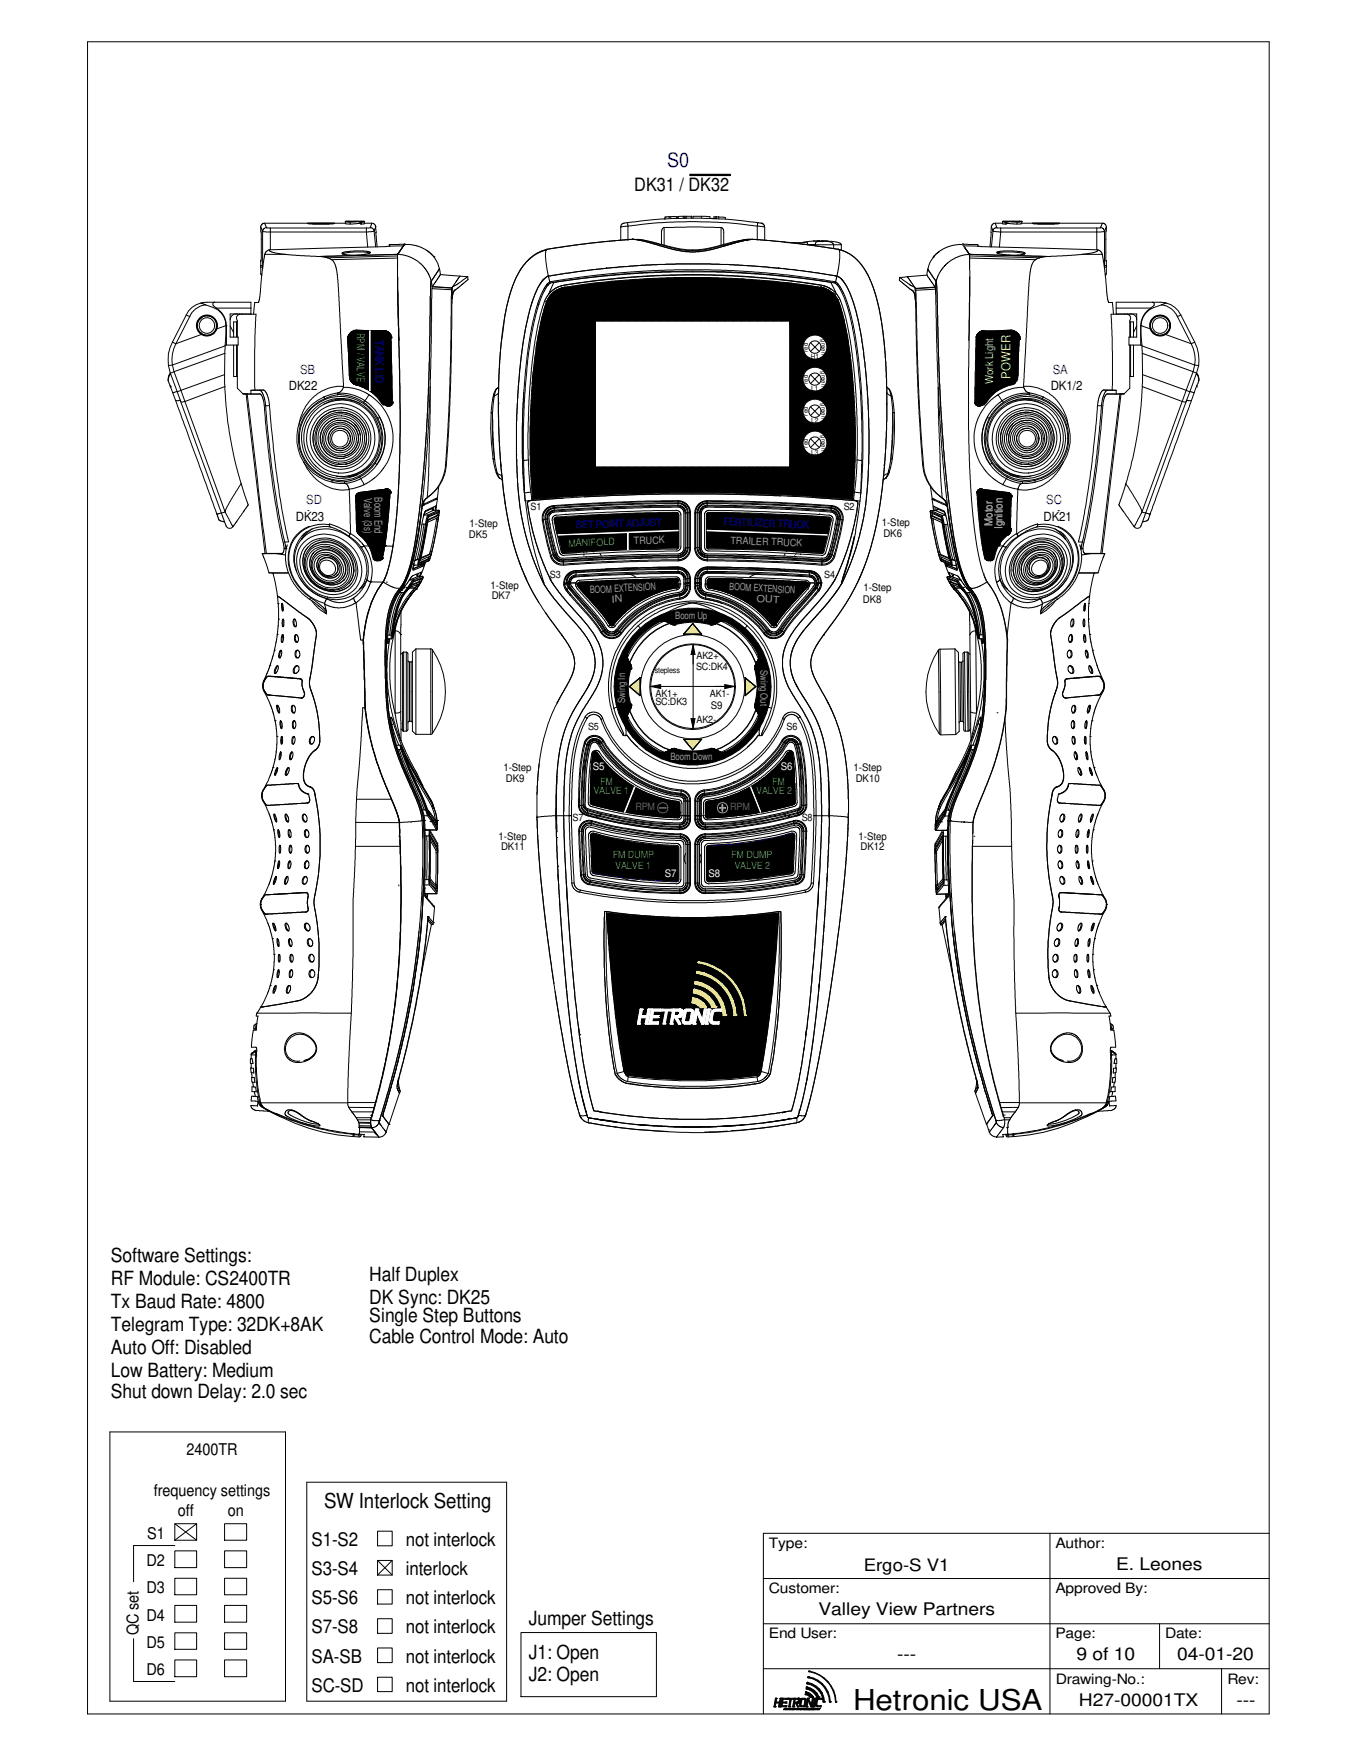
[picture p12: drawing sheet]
<svg xmlns="http://www.w3.org/2000/svg" width="216mm" height="279mm" viewBox="0 0 216 279" stroke-linecap="round" stroke-linejoin="round" font-family="sans-serif">
<defs><g id="words">
<text font-size="4.6" x="135.7" y="272.1">Hetronic USA</text>
<text font-size="3.3" x="51.6" y="240">SW Interlock Setting</text>
<text font-size="3.2" fill="#00f" x="106.1" y="26.6">S0</text>
<g font-size="3.1">
<text x="17.7" y="200.9">Software Settings:</text>
<text x="58.8" y="203.9">Half Duplex</text>
<text x="17.7" y="204.5">RF Module: CS2400TR</text>
<text x="17.7" y="208.1">Tx Baud Rate: 4800</text>
<text x="58.8" y="207.5">DK Sync: DK25</text>
<text x="17.7" y="211.8">Telegram Type: 32DK+8AK</text>
<text x="17.7" y="215.4">Auto Off: Disabled</text>
<text x="58.8" y="210.4">Single Step Buttons</text>
<text x="58.8" y="213.7">Cable Control Mode: Auto</text>
<text x="17.7" y="219">Low Battery: Medium</text>
<text x="17.7" y="222.5">Shut down Delay: 2.0 sec</text>
<text x="84.1" y="263.9">J1: Open</text>
<text x="84.1" y="258.5">Jumper Settings</text>
<text x="84.1" y="267.5">J2: Open</text>
</g>
<g font-size="3">
<text x="49.6" y="246">S1-S2</text>
<text x="64.6" y="246">not interlock</text>
<text x="49.6" y="250.6">S3-S4</text>
<text x="64.6" y="250.6">interlock</text>
<text x="49.6" y="255.2">S5-S6</text>
<text x="64.6" y="255.2">not interlock</text>
<text x="49.6" y="259.9">S7-S8</text>
<text x="64.6" y="259.9">not interlock</text>
<text x="49.6" y="264.5">SA-SB</text>
<text x="49.6" y="269.2">SC-SD</text>
<text x="64.6" y="264.5">not interlock</text>
<text x="64.6" y="269.2">not interlock</text>
</g>
<text font-size="2.9" x="100.9" y="30.3">DK31 / DK32</text>
<g font-size="2.8">
<text x="177.6" y="249.9">E. Leones</text>
<text x="130.2" y="257">Valley View Partners</text>
<text x="142.7" y="264.2">---</text>
<text x="171.3" y="264.2">9 of 10</text>
<text x="187.3" y="264.2">04-01-20</text>
<text x="171.7" y="271.4">H27-00001TX</text>
<text x="196.7" y="271.4">---</text>
</g>
<text font-size="2.7" x="137.4" y="249.9">Ergo-S V1</text>
<g font-size="2.6">
<text x="29.7" y="231.4">2400TR</text>
<text x="24.5" y="238">frequency settings</text>
<text x="23.4" y="244.9">S1</text>
<text x="28.3" y="241.3">off</text>
<text x="36.2" y="241.3">on</text>
<text x="23.3" y="249.2">D2</text>
<text x="23.3" y="253.5">D3</text>
<text x="23.3" y="257.9">D4</text>
<text x="22" y="260.2" transform="rotate(-90 22 260.2)">QC set</text>
<text x="23.3" y="262.2">D5</text>
<text x="23.3" y="266.6">D6</text>
</g>
<g font-size="2.3">
<text x="122.3" y="246.3">Type:</text>
<text x="167.9" y="246.3">Author:</text>
<text x="122.3" y="253.4">Customer:</text>
<text x="167.9" y="253.4">Approved By:</text>
<text x="122.3" y="260.6">End User:</text>
<text x="167.9" y="260.6">Page:</text>
<text x="185.4" y="260.6">Date:</text>
<text x="168" y="267.9">Drawing-No.:</text>
<text x="195.3" y="267.9">Rev:</text>
</g>
<g font-size="2" fill="#00f">
<text x="47.8" y="59.4">SB</text>
<text x="167.5" y="59.4">SA</text>
<text x="48.7" y="80.3">SD</text>
<text x="166.5" y="80.3">SC</text>
</g>
<g font-size="2">
<text x="46" y="62.1">DK22</text>
<text x="167.2" y="62.1">DK1/2</text>
<text x="47.1" y="83">DK23</text>
<text x="166" y="83">DK21</text>
</g>
<text font-size="2" fill="#ffe61e" x="160.8" y="60.3" transform="rotate(-90 160.8 60.3)">POWER</text>
<text font-size="1.7" fill="#0f0" x="56.8" y="53" transform="rotate(90 56.8 53)">RPM / VALVE</text>
<text font-size="1.7" fill="#00f" x="59.7" y="54.1" transform="rotate(90 59.7 54.1)">TANK LID</text>
<text font-size="1.7" fill="#ffe61e" x="158" y="61.1" transform="rotate(-90 158 61.1)">Work Light</text>
<g font-size="1.7" fill="#a0a0a0">
<text x="58" y="79.2" transform="rotate(90 58 79.2)">Valve (3s)</text>
<text x="59.6" y="79.1" transform="rotate(90 59.6 79.1)">Boom End</text>
<text x="157.9" y="83.7" transform="rotate(-90 157.9 83.7)">Motor</text>
<text x="159.5" y="84.2" transform="rotate(-90 159.5 84.2)">Ignition</text>
</g>
<g font-size="1.7">
<text x="74.7" y="83.8">1-Step</text>
<text x="140.3" y="83.7">1-Step</text>
<text x="74.6" y="85.6">DK5</text>
<text x="140.5" y="85.5">DK6</text>
<text x="78.1" y="93.7">1-Step</text>
<text x="78.2" y="95.4">DK7</text>
<text x="137.3" y="95.9">DK8</text>
<text x="137.4" y="94">1-Step</text>
<text x="113.1" y="112.9">S9</text>
<text x="80.1" y="122.7">1-Step</text>
<text x="80.5" y="124.4">DK9</text>
<text x="135.8" y="122.7">1-Step</text>
<text x="136.1" y="124.4">DK10</text>
<text x="79.3" y="133.7">1-Step</text>
<text x="79.7" y="135.3">DK11</text>
<text x="136.6" y="133.7">1-Step</text>
<text x="136.9" y="135.3">DK12</text>
</g>
<g font-size="1.7" fill="#fff">
<text x="94.3" y="122.6">S5</text>
<text x="124.2" y="122.6">S6</text>
<text x="105.8" y="139.6">S7</text>
<text x="112.7" y="139.6">S8</text>
</g>
<g font-size="1.6">
<text x="84.4" y="81.2">S1</text>
<text x="134.2" y="81.2">S2</text>
<text x="87.5" y="91.9">S3</text>
<text x="131.1" y="91.9">S4</text>
<text x="110.7" y="106.6">SC:DK4</text>
<text x="110.8" y="104.8">AK2+</text>
<text x="104.3" y="112.2">SC:DK3</text>
<text x="104.3" y="110.9">AK1+</text>
<text x="112.9" y="110.9">AK1-</text>
<text x="93.6" y="116.1">S5</text>
<text x="110.8" y="115">AK2-</text>
<text x="125.1" y="116.1">S6</text>
<text x="91.1" y="130.7">S7</text>
<text x="127.6" y="130.7">S8</text>
</g>
<g font-size="1.6" fill="#00f">
<text x="115.1" y="83.6" transform="rotate(2 115.1 83.6)">FERTILIZER TRUCK</text>
<text x="91.7" y="84.1" transform="rotate(-2 91.7 84.1)">SET POINT ADJUST</text>
</g>
<g font-size="1.6" fill="#0f0">
<text x="90.4" y="87" transform="rotate(-2 90.4 87)">MANIFOLD</text>
<text x="95.5" y="124.8">FM</text>
<text x="122.9" y="124.8">FM</text>
<text x="94.4" y="126.4">VALVE 1</text>
<text x="120.3" y="126.4">VALVE 2</text>
<text x="97.5" y="136.5">FM DUMP</text>
<text x="116.3" y="136.5">FM DUMP</text>
<text x="97.9" y="138.3">VALVE 1</text>
<text x="116.8" y="138.3">VALVE 2</text>
</g>
<g font-size="1.6" fill="#a0a0a0">
<text x="100.8" y="86.6" transform="rotate(-2 100.8 86.6)">TRUCK</text>
<text x="116.2" y="86.5" transform="rotate(2 116.2 86.5)">TRAILER TRUCK</text>
<text x="93.9" y="94.4" transform="rotate(-3 93.9 94.4)">BOOMEXTENSION</text>
<text x="97.4" y="95.9" transform="rotate(-3 97.4 95.9)">IN</text>
<text x="116" y="93.9" transform="rotate(3 116 93.9)">BOOMEXTENSION</text>
<text x="120.4" y="95.8" transform="rotate(3 120.4 95.8)">OUT</text>
<text x="107.4" y="98.5">Boom Up</text>
<text x="121" y="106.6" transform="rotate(90 121 106.6)">Swing Out</text>
<text x="99.4" y="111.8" transform="rotate(-90 99.4 111.8)">Swing In</text>
<text x="106.7" y="120.9">Boom Down</text>
</g>
<g font-size="1.6" fill="#606060">
<text x="101.1" y="128.9">RPM</text>
<text x="116.2" y="128.9">RPM</text>
</g>
<text font-size="1.3" x="104.2" y="107.1">stepless</text>
<g font-size="1.1">
<text x="129" y="57.2">H1</text>
<text x="129.1" y="62.2">L1</text>
<text x="129.1" y="67.3">L2</text>
<text x="129.1" y="72.4">L3</text>
</g>
<g font-size="1">
<text x="130.7" y="54" transform="rotate(90 130.7 54)">green</text>
<text x="128.5" y="56" transform="rotate(-90 128.5 56)">red</text>
<text x="130.7" y="59.1" transform="rotate(90 130.7 59.1)">green</text>
<text x="128.5" y="61" transform="rotate(-90 128.5 61)">red</text>
<text x="130.7" y="64.2" transform="rotate(90 130.7 64.2)">green</text>
<text x="128.5" y="71.2" transform="rotate(-90 128.5 71.2)">red</text>
<text x="128.5" y="66.1" transform="rotate(-90 128.5 66.1)">red</text>
<text x="130.7" y="69.3" transform="rotate(90 130.7 69.3)">green</text>
</g>
</g></defs>
<g fill="none" stroke="#000" stroke-width=".16">
<path d="M41.5 36.1l.1 .9-.1 6.6 .2 .3M41.8 36.8l1.2 .1M41.8 36.8v6M42.1 35.5l-.4 .1-.2 .4 .3 .8M42.1 35.5l.3 .7M42.1 35.5h12.8M42.4 36.2l.6 .1M42.4 36.2l-.4 .1-.2 .5M42.8 39.8v.1l.3 .2 2.2 .4M42.8 39.8l-.4 .2-.3 .5M43 36.3v.6M43 36.9h15.3"/>
<path d="M43 36.3h15.3M43 36.9v2.9M48.9 35.6h4.4h-.9zM48.9 35.6h4.3h-.9zM48.9 35.5v.1M53.2 35.5v.1M55 35.2l-.1 .4h.8M55 35.2h.2M55 35.2h.1M55.2 35.2h.1M55.3 35.2h2.7v.4h-.5M55.3 35.3h-.4h.8"/>
<path d="M55.3 35.3h.2M55.3 35.2h.1M55.3 35.2h1.2M55.3 35.2v.1M55.5 35.3h-.2h2.7h-.5M55.5 35.3h.1M55.7 35.3v.3M56.5 35.2h.1M57.1 35.6h-1.4M57.1 35.6h.3M57.1 35.3h.5h-.2M57.1 35.3h-1.4"/>
<path d="M57.1 35.3v.3M57.4 35.3v.3h.1M57.4 35.3h.1M57.5 35.3v.3M57.9 35.2h.1M57.9 35.2v.1M58 35.5h1.1M58.3 36.3v.6M58.3 36.9l.2 2.4M58.9 36.2l-.6 .1M58.9 36.2l.3 .1 .3 .2v.3M59.1 35.5l.5 .1 .2 .5"/>
<path d="M59.1 35.5l-.2 .7M59.5 36.8l-1.2 .1M59.5 36.8l.3 2.5M59.8 36.1l.1 .9M59.8 36.1l-.3 .7M59.8 37l.2 2.3M61.9 39.2l-19.1 .6M61.9 39.2h.1M64.2 39.1l-1 1.4M64.2 39.1l-2.3 .1M64.3 38.9h.1M64.3 38.9l-.1 .2"/>
<path d="M64.3 38.9h-2.4v.3M87 39.8l-1.2 .4-1.3 .8-.9 .8-.9 1.2M87 39.7h.1M87 39.7l-.2 .5v.7l.4 3M87 39.7l-1.6 .6-1.1 .8-1.3 1.5-1.2 2.2-.8 2.5-.7 3.2-.6 4.1-.2 3.3-.2 4.9v5l.3 5.2 .4 4.5 .6 4.4 .8 3.7 1.1 3.6 1.1 2.6M97.7 38.3l-5.6 .6-5.1 .8M97.7 38.3l-5.3 .6-5.4 .8M99.2 35.5l-.4 .3v.4M99.8 38.1l-2.1 .2M99.9 35.4l1.1-.1a72 72 0 0 1 19.5 .1M99.9 35.4v.6M99.9 35.4l-.8 .2"/>
<path d="M99.9 36l1.1-.1a76.2 76.2 0 0 1 19.5 .1M99.9 36l-1.1 .1v2.1M99.9 36v2.1M100.2 38.1l-2.5 .2M100.2 38.1h.8l1.4 .3 4.6 1.3 2.1 .3 1.5 .1 1.6-.2 2.9-.7M100.7 38.1h-.5M100.7 38.1h-.9M100.7 38.1h.1M100.7 38.1h.2M100.9 38.1l1.4 .1 5.5 1.3 2.3 .3 1.8-.1 5.7-1.4 1.9-.2M100.9 38.1l1.4 .1 5.6 1.5 2.3 .2M105.7 36.2l-.3 .1-.2 .5v2.1"/>
<path d="M105.7 36.2l3.7-.1 5.3 .1M105.7 36.2v2.8M105.9 34.5h.1M106.3 34.5h.5M106.6 34.5h-.8v.3h-.1M106.6 34.5v.3M107.1 34.5h.1M107.4 34.5h.1M107.9 34.5h-.1v.3h-.2v-.3h-1M107.9 34.5v.3M108.7 34.4h.3M108.7 34.4l-.8 .1"/>
<path d="M108.7 34.4v.3M109 34.4h.2M109 34.4v.3M109.2 34.4v.3h-.4M109.2 34.4h.8M110 34.4h.1v.3M110 34.4v.3M110.2 39.8v.1M111.6 34.4h-1.3v.3M111.6 34.4l1.3 .1v.3M111.6 34.4v.3M113.8 34.5h.2"/>
<path d="M113.8 34.5h-.2v.3M113.8 34.5v.3M114 34.5v.3h-1.1M114 34.5h.3M114.3 34.5l1.1 .1v.3M114.3 34.5v.3M114.7 36.2l.3 .1 .1 .4v2.2M114.7 36.2v2.8M119 38.3v-.1l-.9 .1-3 .9M120.1 38.1l4.7 .4M120.2 38.1l-1.8 .2-3.3 .9M120.2 38.1l4.6 .4"/>
<path d="M120.2 38.1h-1.6l-5.9 1.5-1.2 .2-1.3 .1M120.5 36l1.2 .1v2.1M120.5 36v2.1M120.5 35.4l.7 .1M120.5 35.4h.1M120.5 35.4v.6M121.1 35.5l.3 .1M121.1 35.5h.1M121.3 35.6l.3 .2v.4M124.8 38.5l4.1 .5M125.2 38.6h3.3v.3M127.7 38.9h2v.2"/>
<path d="M128.9 39l4.4 .7M129.4 38.4h.4M130 38.4l-.2 .3-.1 .2h4.2M130.1 38.4h-.1M130.1 38.4h.2M130.2 38.4h.2M130.3 38.4h.1M130.4 38.4h-1.7l-1 .2M130.4 38.4h-.3M130.4 38.4h.1M130.7 38.4h.1M130.7 38.4h.9"/>
<path d="M130.8 38.4h.9l.8 .3 .1 .2v.6M130.8 38.4h.2h-1M130.8 38.4l2.2 .1 .7 .2 .2 .2M130.8 38.4h.1M133.3 39.7h.1M133.4 39.7l.2 .4v1.1l-.5 2.7M133.4 39.7l1.5 .5 1.5 1.1 1.2 1.6 .9 1.6 .9 2.9 .7 3 .4 2.9 .4 4.3 .2 4.1v5.3l-.3 6.9-.4 3.7-.5 3.4-1 4.9-.8 2.7-1.3 3.2M133.4 39.7l.9 .3 1.1 .5 1.5 1.4 1.1 1.7 .7 1.4 .7 2 .6 2.9 .5 2.7 .4 4.9 .2 4.3v5.2l-.2 5.1-.5 5.6-.9 5.4-.6 2.8-1.1 3.6-1 2.3M133.9 38.9v.9M153.2 38.9h.1M153.2 38.9h2.4v.3M153.2 38.9l.1 .2"/>
<path d="M153.3 39.1l.9 1.4M153.3 39.1l2.3 .1M155.6 39.2l19.1 .6M155.6 39.2h.1M157.7 37l-.2 2.3M157.7 36.1l-.1 .9M157.7 36.1l.3 .7M158 36.8l1.2 .1M158 36.8l-.3 2.5M158.4 35.5l-.4 .1-.3 .5M158.4 35.5l.2 .7M158.4 35.5h1.1"/>
<path d="M158.6 36.2l.6 .1M158.6 36.2l-.4 .1-.2 .5M159.2 36.9h15.3M159.2 36.3h15.3M159.2 36.3v.6M159.2 36.9l-.2 2.4M159.6 35.2h.1M159.6 35.2v.1M159.9 35.3v.3M160.1 35.6h.3M160.1 35.3v.3h-.2M160.1 35.3h-.2"/>
<path d="M160.4 35.6h1.4M160.4 35.3h-.5h.2M160.4 35.3h1.4M160.4 35.3v.3M161 35.2h.1M161 35.2h1.2M161.8 35.3v.3M162 35.3h.2h-2.7h.4M162 35.3h.2M162 35.3h.1M162.2 35.2h-2.7v.4h.4M162.2 35.3h.4h-.8"/>
<path d="M162.2 35.2h.1M162.2 35.2v.1M162.3 35.2h.2M162.5 35.2l.1 .4h-.8M162.5 35.2h.1M162.6 35.5h12.8M164.3 35.6h4.3h-.8zM164.3 35.6h4.3h-.9zM164.3 35.5v.1M168.6 35.5v.1M174.5 36.3v.6M174.5 36.9v2.9"/>
<path d="M174.7 39.8l-.2 .2-.4 .2-1.9 .3M174.7 39.8l.4 .2 .3 .5M175.1 36.2l-.6 .1M175.1 36.2l.4 .1 .2 .5M175.4 35.5h.2l.3 .2a.57 .57 0 0 1-.1 .9l-.1 .2M175.4 35.5l-.3 .7M175.7 36.8l-1.2 .1M175.7 36.8v6M176 36.1l-.1 .8 .1 6.7-.1 .3M26.8 58.2l.3 1.2M27.1 59.4l1.1 2.9M27.1 59.4l-.3 .4v.8"/>
<path d="M27.2 59.5l-.3 .4-.1 .7M27.4 54.4a5.7 5.7 0 0 0-.6 3.8M27.4 54.4l.6 .3M27.4 58.1l-.6 .1M27.4 58.1l.3 1M27.7 59.1l-.6 .3M27.7 59.1l1.1 3M28 54.7a5.4 5.4 0 0 0-.6 3.4M29.6 50.1l.6 .3M29.6 50.1l-2.2 4.3M30.2 50.4l-2.2 4.3M31.4 51.9a.99 .99 0 0 0 .4 .9"/>
<path d="M31.7 50.8h.1M31.7 50.8l-.2 .2-.1 .7M31.9 53l.6 .3h.4M31.9 50.6h.1M31.9 53h.1M32 48.2a3.3 3.3 0 0 0-2.4 1.9M32 48.2l.7 .3M32 48.2l.9-.1h7v1.9M32 53.2l-4 1.5M32.7 48.5l-.8 .2-.8 .4-.6 .6-.3 .7M32.7 48.5a3.6 3.6 0 0 1 3.2 2.6v.7M32.9 50.2h.1"/>
<path d="M32.9 50.2l-1 .4M33 50.3v-.1l.4 .1 .6 .3M34 53l-.3 .2-.7 .1M34 53h.1M34.1 50.8l.4 .6v.3M34.2 48.1a.31 .31 0 0 0-.3 .2 .31 .31 0 0 0 .1 .3l.4 .4M34.4 49a3.3 3.3 0 0 1 1.6 2.8v3.1M34.4 49h5.5M34.5 52.3l.1-.7-.4-.8-.4-.4-.5-.2h-.8a1.64 1.64 0 0 0-1.2 1.4 1.64 1.64 0 0 0 .7 1.6M34.5 52.3l-.4 .7-.5 .3-.9 .2-.7-.3M34.5 51.9v.3l-.4 .6M35.7 59.6l.1 1.9"/>
<path d="M35.7 59.6l-6.9 2.5M35.8 56.2l-8.1 2.9M35.8 56.2l-.1 3.4M35.8 55v1.2M35.8 55l-8.4 3.1M35.9 51.8h.1M35.9 51.8l-.1 3.2M35.9 51.8l-1.4 .5M36.6 51.9l.6 1M37.2 54.9v5h.6M37.6 51.2v2.4M37.6 54.9v5"/>
<path d="M37.8 54.9v6.9l.9 .9M37.8 51.2h-.6v2.4M38 50h-.2a.91 .91 0 0 0-1.2 .9M38.1 50h2.6l-.2 5.6 .1 6.5M38.1 50a.62 .62 0 0 0-.3 1v2.6M38.1 50h.1M38.5 50h.1M39.9 50h-3.3v3.6h1.3v1.3h-2.1M41.5 42.2h.3M41.5 42.5h.3M41.5 43.6h.2M42.1 40.5l-.4 2.7-.4 4.3-.2 .6h-.6l-.2 1.9"/>
<path d="M42.1 40.5h3.2M45.3 40.5l5.6 .3M50.9 40.8h.1M50.9 40.8l1.2 .2M52.1 41l.6 .3M52.7 41.3l.4 .3 .3 .6 .3 1.9 1 17.4M54.5 40.2l1.8-.3h1.6l.8 .1a.15 .15 0 0 1 .2 .1 .15 .15 0 0 1-.2 .2l-.5 .2-1.3 .1-2.1-.1a.23 .23 0 0 1-.3 0 .23 .23 0 0 1 0-.3zM55.3 54l.4 6.1M55.3 54h.1M55.4 54l.3 6.1M56.6 52.7l4.5-.1 .6 .2 .4 .6 .3 10.8-.5 .4h-.4l-.2-.3M56.6 52.7l-.6 .1-.4 .3-.2 .5-.1 .4"/>
<path d="M56.6 52.7h4.4M56.7 52.7l-.8 .2-.3 .3-.2 .8M58.7 40.3l-.8-.2h-1.7l-1.3 .2-.4 .2M63.2 40.5v.2M63.2 40.5l-12.3 .3M63.2 41.1v5.4l.4 15v10.6l-.4 8.4-.7 6.4M63.2 40.7v.4M63.2 41.1l-10.5 .2M63.2 40.7l-11.1 .3M79.6 55.9l-.3 4.7v5.7l.2 4.6 .2 3.2M80.4 49.8l-.8 6.2M82.8 43l-.7 1.2-.6 1.4-.5 1.5-.6 2.7"/>
<path d="M84.8 59.2l-.1 1.8M85.6 48.4l-.8 2.7-.7 3.6-.5 4.2-.2 3.5M85.6 48.4h.1M85.7 48.4l-1.1 4.5-.7 4.5-.5 7.9-.1 8M86.6 48l-.6 2-.6 2.5-.9 6.2-.4 7.2-.1 3.1 .1 4.2M86.7 48h.2M86.9 48h.1M87 45.3l-.7 1.1-.7 2M87 45.3l.2 .1M87.1 45.2l-.1 .1M87.1 45.2l.1 .1M87.2 45.4l-.9 1.5-.6 1.5"/>
<path d="M87.2 45.3v.1M87.2 43.9l5.6-.8 5.8-.6 9-.5 8.3 .1 4.7 .3 7.2 .7 5.3 .8M87.2 43.9h-.1l-.4 .4-.6 .5-.5 .9-.7 1.7-.9 2.9-.8 4.4-.7 6.7-.3 5.8v5.7l.3 5.8M87.2 43.9l.3 .9M87.3 46.7l-.6 1.2M87.5 44.8l5.6-.8 3.8-.4 5.5-.5 5-.2h5.5l6.6 .3 5.7 .5 7.6 1.1M87.5 44.8l-.4 .4M87.5 44.8v.2M87.5 45l-.3 .3M88.1 44.9l-.8 1.8M88.1 44.9l9-1.1 5.3-.4 4.4-.1h6.9l7 .3 6.3 .6 5.2 .7M88.1 44.9l-.6 .1"/>
<path d="M89.8 45.7h.1M94.6 44l-6.5 .9M94.7 44l6.3-.6 7.8-.3 9.2 .2 7.7 .7M96.5 42.6v.1M97.8 42.6h.3M122.3 42.6h.3M123.9 42.6v.1M125.7 44l6.5 .9M130.6 45.7h.1M131.2 45.8l.2 .1M132.2 44.9l.9 1.8M132.2 44.9l.5 .1"/>
<path d="M132.3 46.1l.8 .6M132.3 46.1l-.8-.5-.9-.3-8.2-1-7.5-.5-6.3-.1-4.2 .1-5.1 .4-7.6 .8-2.8 .6-.9 .5-.7 .6M132.3 46.1l-.7-.5-.9-.2-8.7-1.1-7.4-.5h-6.9l-7.8 .4-8.6 .9-1.6 .3-.9 .2-.9 .6-.6 .6M132.7 45h.2M132.8 44.8l-.1 .2M132.9 45l.3 .3M132.9 45l.1-.2 .3 .4M133.1 46.7l.6 1.1 .7 2.1 .6 2.9 .6 3.5 .4 4 .3 4.7 .1 8.2M133.1 43.9l.2 .1 .7 .5 1 1.5 .8 2.3 .9 3.3 .5 3.3 .6 4.7 .3 3.9 .2 4.8-.2 7.5-.3 4.5-.3 1.8-.7 3.1-.6 2-1.1 3.1-1.2 2.5M133.1 43.9l-.1 .9h-.2M133.2 45.3l.9 1.5 .7 2 .8 3.3 .5 2.4 .4 3.2 .4 5.2 .3 6.1-.1 4.3M133.3 45.2l.4 .4 .8 1.6 1.1 3.6 .8 5 .5 4.8"/>
<path d="M133.3 45.2l-.1 .1M154.2 40.5l.1 .2M154.2 40.5h.1M154.3 40.7v.4l10.5 .2M154.3 40.7l11.1 .3M154.3 40.5l12.3 .3M158.6 40.1l1-.2h1.6l1.5 .2a.2 .2 0 0 1 .3 0 .2 .2 0 0 1 0 .3l-.6 .2h-1.8l-1.5-.2-.5-.1zM158.8 40.3l.8-.2h1.7l1.3 .2 .4 .2M164.8 41.3l-.4 .3-.3 .7-.4 2.2-.8 17M165.4 41l-.6 .3M166.6 40.8h.1M166.6 40.8l-1.2 .2"/>
<path d="M172.2 40.5l-5.6 .3M172.2 40.5h3.2M175.4 40.5l.5 3.1 .3 3.9 .2 .6h.6l.2 1.9M175.7 42.2h.3M175.7 42.5h.3M175.8 43.6h.2M177.6 49h5.5M177.6 50h3.2v3.6h-1.2v1.3h2.1M179 50h.1M179.4 50h-2.6l.2 6v6.1M179.4 50a.62 .62 0 0 1 .3 1v2.6M179.4 50h.1"/>
<path d="M179.5 50h.2a.87 .87 0 0 1 1.1 .9M179.7 51.2h.6v2.4M179.7 54.9v6.9l-.8 .9M179.9 51.2v2.4M179.9 54.9v5M180.3 54.9v5h-.6M180.8 51.9l-.5 1M181.5 51.8h.1M181.5 51.8l.2 3.2M181.5 51.8l1.5 .5M181.7 55v1.2M181.7 55l8.4 3.1"/>
<path d="M181.7 56.2l8.1 2.9M181.7 56.2l.1 3.4M181.8 59.6l-.1 1.9M181.8 59.6l6.9 2.5M183 52.3l-.1-.8 .4-.7 .4-.4 .5-.2h.8a1.65 1.65 0 0 1 1.2 1.4 1.65 1.65 0 0 1-.8 1.6M183 52.3l.1 .3a1.62 1.62 0 0 0 2.3 .6M183 51.9l.2 .7 .2 .2M183.1 49a3.3 3.3 0 0 0-1.6 2.8v3.1M183.3 48.1a.31 .31 0 0 1 .4 .2 .31 .31 0 0 1-.1 .3l-.5 .4M183.4 52.8h.1M183.4 50.8a1.01 1.01 0 0 0-.4 .9M183.5 53l.3 .2 .7 .1"/>
<path d="M183.5 53h.1M184.5 50.3v-.1l-.4 .1-.6 .3M184.7 50.2h.1M184.7 50.2l.9 .4M184.8 48.5l.8 .2 .8 .5 .7 .8 .2 .4M184.8 48.5a3.6 3.6 0 0 0-3.1 2.6l-.2 .7M185.4 53.2l4.1 1.5M185.5 48.2a3.6 3.6 0 0 1 2.4 1.9M185.5 48.2l-.7 .3M185.5 48.2l-.9-.1h-7v1.9M185.6 53l-.6 .3h-.4M185.6 50.6h.1"/>
<path d="M185.6 53h.1M185.7 50.8a1.01 1.01 0 0 1 .4 .9M186.1 51.9a.99 .99 0 0 1-.4 .9M187.3 50.4l2.2 4.3M187.9 50.1l-.6 .3M187.9 50.1l2.2 4.3M189.5 54.7a5.4 5.4 0 0 1 .6 3.4M189.8 59.1l.6 .3M189.8 59.1l-1.1 3M190.1 54.4a6.6 6.6 0 0 1 .6 3.8M190.1 54.4l-.6 .3M190.1 58.1l.6 .1"/>
<path d="M190.1 58.1l-.3 1M190.3 59.5l.3 .4 .1 .7M190.4 59.4l.3 .4v.8M190.4 59.4l-1.1 2.9M190.7 58.2l-.3 1.2M26.8 60.6l.7 1.9M27.1 61.3v.3M27.1 61.6h.1M27.5 62.5l.4 1.2M27.9 63.7h.8v.1M27.9 63.7l6.6 18.1M28.2 62.3l-.7 .2"/>
<path d="M28.2 62.3l.5 1.6M28.7 63.9l.1 .1 .6-.1M28.7 63.9l6.5 17.7M28.8 62.1l-.6 .2M28.8 62.1l.6 1.8M29.4 63.9l6.4 17.5M35.8 61.5l.1 2.6a60.6 60.6 0 0 0 2.5 12.9M35.8 61.5l-6.4 2.4M38.4 77l-1.9 2.9-.6 1.3-.1 .2M38.4 77l1 3.1a.68 .68 0 0 1-.3 .8l-2.1 2.9M38.7 62.7h.6M38.7 62.7h1.2"/>
<path d="M38.7 62.7h.5M39.2 62.7l3 25.4M39.2 62.7h.1M39.3 62.7l3.1 25.4M39.3 62.7h2.1M39.9 62.7h1.5l.3 .4 .3 .7 .6 7.4 .7 5.8 .9 5.6 1 4.6M39.9 62.1h1.4M39.9 62.1v.6M40.6 62.1h1.3M40.6 62.1h-.7M41.3 62.1l.4 .3 .3 .5 .2 1.7M41.9 62.1l.3 .1 .3 .5 .4 1.9"/>
<path d="M41.9 62.1h-.6M42.2 64.6l.7 7.2 .6 4.4 1 6.4 .8 3.6M42.2 64.6h.7M42.9 64.6l.6 6.6 .9 7.2 .8 4.5 .7 3.3M48.3 73.5l.6 1.1 .6 .8a6.5 6.5 0 0 0 5.4 2.5h.6M48.9 67l-.3 .8-.2 1v1.9l.4 1.4 .7 1.3 .5 .6a6 6 0 0 0 7.7 .8 6 6 0 0 0 2.1-7.5 5.9 5.9 0 0 0-5.3-3.7 5.9 5.9 0 0 0-5.5 3.4M49.6 64.9a6.6 6.6 0 0 1 10.9 3.1 6.6 6.6 0 0 1-7.8 8.2 6.7 6.7 0 0 1-3.1-11.3zM50 65.1a6.3 6.3 0 0 1 8.3-.2 6.3 6.3 0 0 1 1.3 8.2 6.3 6.3 0 0 1-8.3 2.3 6.3 6.3 0 0 1-2.8-8.2l.4-.8zM50 66.2a5.5 5.5 0 0 1 7.4-.8 5.5 5.5 0 0 1 1.4 7.3 5.5 5.5 0 0 1-7.2 1.9 5.6 5.6 0 0 1-1.6-8.4zM51 66a4.9 4.9 0 0 1 6.5 .3 4.9 4.9 0 0 1 .4 6.5 4.9 4.9 0 0 1-6.4 1 5 5 0 0 1-.5-7.8zM51.4 67a3.9 3.9 0 0 1 5.4 0 3.9 3.9 0 0 1 .1 5.4 3.9 3.9 0 0 1-5.5 .2 4 4 0 0 1 0-5.6zM51.4 66.7a4.1 4.1 0 0 1 6.9 2.6 4.1 4.1 0 0 1-6.2 4.1 4.3 4.3 0 0 1-.7-6.7z"/>
<path d="M51.6 63.2v.3M51.6 63.2a7.1 7.1 0 0 0-4.4 7.2 7.1 7.1 0 0 0 5.6 6.3M51.6 63.2h-.2M51.6 63.5a6.8 6.8 0 0 0-4.1 6.9 6.8 6.8 0 0 0 5.3 6M52.8 76.4l1 .2 1 .1M52.8 76.7l1.1 .2h1M52.8 76.4v.3M53.3 63.7a6.3 6.3 0 0 1 4 .5M53.4 65.3h.1a4.5 4.5 0 0 0-3.6 5.2 4.5 4.5 0 0 0 5.1 3.7M53.5 65.7a4.2 4.2 0 0 1 4.8 3.3 4.2 4.2 0 0 1-3.4 4.9M53.6 66.9a2.92 2.92 0 0 0-2.3 3.4 2.92 2.92 0 0 0 3.4 2.3M53.6 66.5a3.2 3.2 0 0 0-2.5 3.8 3.2 3.2 0 0 0 3.7 2.6"/>
<path d="M53.6 66.9a2.92 2.92 0 0 1 3.4 2.4 2.92 2.92 0 0 1-2.3 3.3M53.7 62.8l-1 .2-1.1 .5M53.7 62.8h.5l1.4 .2 1 .3 1.2 .7M53.7 62.6h1.5l1 .3 1.1 .4 .7 .5M53.7 62.6v.2M53.8 67.8a1.98 1.98 0 0 0-1.6 2.3 1.98 1.98 0 0 0 2.3 1.6M53.8 62.5l-.1 .1M53.8 62.5l-1.1 .2-1.1 .5M53.8 68.2a1.64 1.64 0 0 1 2 1.3 1.64 1.64 0 0 1-1.4 1.9M54.4 66.5a3.2 3.2 0 0 0-3.5 3.2 3.2 3.2 0 0 0 3.5 3.2 3.2 3.2 0 0 0 2.9-3.7M54.4 71.4h.1M54.5 66.5l.9 .3 .9 .5 .6 .6 .3 .7 .1 .6"/>
<path d="M54.5 65.2a4.5 4.5 0 0 0-4.4 6.2 4.5 4.5 0 0 0 7.4 1.4 4.5 4.5 0 0 0-2.9-7.5M54.7 61.6l-.5 .7-.4 .2M54.7 61.6l1.3 .1 1.3 .4 1.4 .7M54.7 63.4l-1 .1M54.7 61.5v.1M54.7 61.5l-1.4 .1a7 7 0 0 0-5.8 6.2M54.7 63.4l-1.1 .1-1.1 .3-1 .5M54.8 76.7l.1 .2M54.9 76.9h.1M54.9 76.9l.4 .3 .2 .6M54.9 73.9h.1M55 74.2h.1"/>
<path d="M55.5 77.9l.3 7M55.5 77.8v.1M55.7 60.1v.4l.2 .3 .7 .4M55.7 60.1h.1M55.7 60.1l.3 .6 .3 .3 .3 .2M56.4 67.5l.7 1.1 .2 .6M56.6 61.2l1.1 .4 1.6 .8 1.4 1.3 .6 .6M56.6 79.1v-.2l.2-.2a1.26 1.26 0 0 1 1.1-.4l3.5-.5 .4 .1 .2 .2-.2 3.9-.6 4.9M56.6 79.1l.1 5M56.6 61.2l.9 .3 1.6 .8 1.2 .9 1 1.1M56.6 61.2h.1M56.7 79l.1 4.9"/>
<path d="M56.7 79l-.1 .1M56.8 75.6l-.9 .2M56.9 78.5l-.2 .5M56.9 75.5l-1.1 .3-1.1 .1-1.2-.1M57.2 75.9l-.8 .4-1.6 .4M57.2 75.9l.2 .3M57.4 76.2l.5 .9M57.4 76.2l-1.1 .4-1.4 .3M57.8 64l1.4 1.2 .9 1.3M57.9 77.1l-1.5 .6-.9 .1M58 63.8l-.2 .2M58 63.8l.6 .3 1 1.1 .8 1.2"/>
<path d="M58.7 62.8l.8 .5 1 1 1.1 1.6 .8 2.1 .1 1v1.4l-.4 1.9-.5 1.4-.6 .8-1.5 1.7-1.6 .9M58.7 62.8l-.7 1M59.1 73.9a5.9 5.9 0 0 1-3.7 1.8M59.7 73.7l-1 1.2-.6 .5-.9 .5M59.7 73.7l.3 .2M60 73.9l-.7 .9-1.1 .9-.8 .5M60.1 66.5a6.9 6.9 0 0 1-.4 7.2M60.4 66.4l-.3 .1M60.4 66.4l.5 1 .3 1 .1 1.6-.1 .9-.3 1.3-.4 .9-.5 .8M60.4 66.4a7.2 7.2 0 0 1-.4 7.5M61.3 64.3h.1M61.3 64.3l.5 .3 .3-.1"/>
<path d="M78.1 65.7v2.5l.3 4.7M78.4 65.6v4l.3 3.5M78.4 65.6v5l.3 2.5M78.4 65.6l-.3 .1M78.4 72.9l.3 .2M78.4 72.9l.6 2.3M78.5 63.1l-.1 .1M78.7 63l-.3 2.6M78.7 63h-.2l-.1 .6-.3 2.1M78.7 73.1l.5 2.3M79 75.2l.1 .4 .4 .5M79 75.2l.2 .2"/>
<path d="M79.1 61.8l-.3 .3-.3 .8M79.1 61.8h.1M79.1 61.8l-.2 .3-.2 .9M79.2 75.4l.3 .7M79.2 75.4l.7 .4M79.3 61.6l-.2 .2M79.3 62.5l-.6 .5M79.4 64.1l-.1 .3M79.5 76.1l.5 .4M79.7 74l.5 4.9M79.7 73.8l.1 .3M80.2 78.8l.2 1.4"/>
<path d="M82.2 72.3v.1M82.2 73.2v.1M82.5 78.7l.5 3.8 .9 3.5 1.1 3.6 1.4 3.2M82.5 78.7l.6 4.1 1 4 .9 2.8 1.4 3.2M83.2 75.1v.4M83.3 73.3l.1 5.1M83.4 62.4l-.3 5.5v4.3l.3 6.2M83.4 62.4l-.3 5v5.4l.2 3.9 .3 3M83.4 77.8l.1 1.1M83.4 78.4h.1M83.4 78.4l.2 1.4 1-.2M83.6 79.8l.5 3.5 .7 3.3 1.7 6.2"/>
<path d="M84.1 73.2l-.8 .1M84.1 73.2l.1 2.4 .3 2.7M84.3 79.7h-.1a.55 .55 0 0 0-.3 .7l.8 4 .6 2.2 1.3 3.4 .9 2.1M84.3 79.7h-.1a.69 .69 0 0 0-.2 .9l.4 2.3 .9 3.5 1.1 3.3 1.1 2.5M84.5 78.3l.1 1.3M84.5 78.3l-1.1 .1M84.6 79.6h.1M84.6 79.6l-.3 .1M84.8 79.4v.1M84.8 79.6l-.5 .1M84.8 79.6h.1M84.8 79.6l8.8-.6 11.8-.4h8.7l7 .1 8.8 .5 5.7 .4"/>
<path d="M84.8 79.5h.1M84.8 79.4h.1M84.8 79.5l-.2 .1M84.9 79.3l-.1 .2M89.6 79.2l-4.8 .4M107.9 79.7l-11 .2-8.8 .5M107.9 79.7l.6 .1 .9 .5 .4 .7 .1 .7M107.9 79.7v.3M112.5 79.8l11.4 .3 8.4 .5M112.5 79.7v.1M112.5 79.7l11.1 .2 8.7 .5M112.5 79.7l-.7 .1-.8 .5-.3 .6-.2 .8"/>
<path d="M112.5 79.8l-.7 .1-.5 .3-.5 .6-.1 .8M112.5 79.8v.2M124.2 78.9l-8.9-.3h-10.1l-7.7 .2-4.5 .3M125.5 79h.1M129.8 79.2l5.8 .4M135.6 79.5h.1M135.6 79.4v.1M135.6 79.6h.1M135.6 79.6l.5 .1M135.7 79.5h.1M135.7 79.4v.1M135.7 79.4h.1"/>
<path d="M135.7 79.5l.1 .1M135.8 79.6h.1M135.8 79.6l.3 .1M135.9 78.3l-.1 1.3M135.9 78.3l1 .1M136.1 79.7h.2l.2 .2v.4l-.9 4.3-1.3 4.3-1.5 3.4M136.1 79.7h.1a.37 .37 0 0 1 .3 .5l-.6 3.2-.9 3.3-1.3 3.6-.9 2M136.4 73.2l-.2 3.2-.3 1.9M136.4 73.2l.7 .1M136.8 79.8l-.7 4.7M136.9 60.7l.4 6.3v6l-.4 5.4M136.9 78.4h.1"/>
<path d="M136.9 78.4l-.1 1.4-1-.2M137 78.4h.1M137.1 73.3l-.2 5.1M140.7 73.8l-.1 .3M140.8 76.1l-.3 .3M140.8 76.1h.1M141 64.1l.1 .3M141.1 61.5l.3 .3M141.1 62.4l.7 .6M141.3 75.4l-.2 .5-.3 .2M141.3 75.4h-.3l-.5 .4M141.3 61.8h.1"/>
<path d="M141.4 61.8l.3 .6 .2 .8M141.4 61.8l.2 .3 .2 .9M141.4 75.2l-.1 .4-.4 .5M141.7 73.1l-.4 2.3M141.8 63l.2 2.6M141.8 63l.1 .2M141.9 63.2l.4 2.5M142 72.9l-.1 .1-.2 .1M142 72.9l-.3 1.6-.2 .7-.2 .2M142 65.6v3.4l-.3 4.1M142 65.6l.1 2.5-.4 5M142 65.6l.3 .1"/>
<path d="M142.3 65.7l-.1 4.8-.2 2.4M157.1 66.4l.3 .1M157.1 66.4l-.4 .8-.3 1-.2 .9v1.1l.3 1.7 .5 1.2 .5 .8M157.1 66.4a7.2 7.2 0 0 0 .4 7.5M157.4 66.5a6.9 6.9 0 0 0 .4 7.2M157.5 73.9l.5 .6 .7 .7 1.4 1M157.8 73.7l1.1 1.3 1.4 .9M157.8 73.7l-.3 .2M158.5 73.9a5.9 5.9 0 0 0 3.6 1.8M158.5 65.3a6.6 6.6 0 0 1 9.5-.3 6.6 6.6 0 0 1-.1 9.5 6.6 6.6 0 0 1-9.3 0 6.6 6.6 0 0 1-.1-9.2zM158.8 62.8l-1 .7-1.1 1.1-1 1.8-.4 1-.3 1.5v1.5l.2 1.2 .4 1.4 1 1.7 1.4 1.5 1.6 .9M158.8 62.8l.6 1"/>
<path d="M159 65.1a6.3 6.3 0 0 1 9.5 1.1 6.3 6.3 0 0 1-2.4 9.2 6.3 6.3 0 0 1-8-2 6.3 6.3 0 0 1 .9-8.3zM159.1 66.2a5.5 5.5 0 0 1 8.5 .1 5.5 5.5 0 0 1-1.7 8.3 5.5 5.5 0 0 1-6.9-1.4 5.5 5.5 0 0 1 .1-7zM159.4 63.8l.2 .2M159.4 63.8l-1.5 1.4-.8 1.2M159.6 77.1l1.5 .6 .9 .1M159.6 64l-1.4 1.3-.8 1.2M159.8 66.4a4.9 4.9 0 0 1 7.2 .2 4.9 4.9 0 0 1-1 7.2 4.9 4.9 0 0 1-7-1.7 5.2 5.2 0 0 1 .8-5.7zM160.1 76.2l-.5 .9M160.1 76.2l1.3 .5 1.2 .2M160.3 75.9l1.2 .5 1.2 .3M160.3 75.9l-.2 .3M160.4 66.8a4.1 4.1 0 0 1 6 .2 4.1 4.1 0 0 1-.5 5.9 4.1 4.1 0 0 1-5.7-.4 4.1 4.1 0 0 1 .2-5.7z"/>
<path d="M160.6 75.5l1.1 .3 1.2 .1 1.1-.1M160.7 67a3.9 3.9 0 0 1 5.9 .6 3.9 3.9 0 0 1-1.6 5.7 3.9 3.9 0 0 1-5.4-2.6 4 4 0 0 1 1.1-3.7zM160.7 75.6l.9 .2M161.9 77.9l-.1 7M162 77.8l-.1 .1M162.5 74.2h.1M162.6 76.9l-.3 .2-.3 .7M162.6 76.9h.1M162.7 76.7l-.1 .2M162.8 63.4l1.1 .1 1.1 .3 1 .5M162.8 72.6h.1M162.9 61.6l.3 .6 .5 .3"/>
<path d="M162.9 61.6l-1.8 .2-1.2 .4-1.1 .6M162.9 63.4l.9 .1M162.9 61.5v.1M162.9 61.5h1.1a7 7 0 0 1 5.9 5.9l.1 .4M163 66.5l-.8 .2-.9 .5-.8 1-.3 1 .2-.6 .7-1.1M163 65.2a4.5 4.5 0 0 1 4.4 6.2 4.5 4.5 0 0 1-7.4 1.4 4.5 4.5 0 0 1-.9-4.7 4.5 4.5 0 0 1 3.8-2.8M163.1 71.4h.1M163.2 66.5a3.2 3.2 0 0 1 3.4 3.3 3.2 3.2 0 0 1-3.5 3.1 3.2 3.2 0 0 1-3-3.7M163.7 67.8a1.98 1.98 0 0 1 1.6 2.3 1.98 1.98 0 0 1-2.3 1.6M163.7 68.2a1.64 1.64 0 0 0-1.9 1.3 1.64 1.64 0 0 0 1.3 1.9M163.7 62.5l.1 .1M163.7 62.5l1.1 .2 1.1 .5"/>
<path d="M163.8 62.8l1 .2 1.1 .5M163.8 62.8h-.5l-1.4 .2-.9 .2-1.4 .8M163.8 62.6l-1.9 .1-1.1 .3-1.4 .8M163.8 62.6v.2M163.9 66.9a2.93 2.93 0 0 1 2.3 3.4 2.93 2.93 0 0 1-3.4 2.3M163.9 66.5a3.2 3.2 0 0 1 2.6 3.8 3.2 3.2 0 0 1-3.8 2.6M163.9 66.9a2.93 2.93 0 0 0-3.4 2.3 2.93 2.93 0 0 0 2.3 3.4M164 65.3h.1M164 65.3a4.5 4.5 0 0 1 3.6 5.2 4.5 4.5 0 0 1-5.1 3.7M164 65.7a4.2 4.2 0 0 0-4.8 3.3 4.2 4.2 0 0 0 3.4 4.9M164.2 63.7a6.3 6.3 0 0 0-4 .5M164.7 76.4l-1 .2-1 .1"/>
<path d="M164.7 76.7l-1.1 .2h-1M164.7 76.4v.3M165.9 63.5a6.8 6.8 0 0 1 4.1 6.9 6.8 6.8 0 0 1-5.3 6M165.9 63.2h.2M165.9 63.2v.3M165.9 63.2a7.1 7.1 0 0 1 4.4 7.2 7.1 7.1 0 0 1-5.6 6.3M167.2 74.2a6 6 0 0 1-9.5-1.8 6 6 0 0 1 4.4-8.6 5.8 5.8 0 0 1 6.6 3.5l.5 1.8-.1 1.8-.7 1.8-1.2 1.5M169.2 73.5l-.7 1.2-.4 .6a6.6 6.6 0 0 1-5.5 2.6h-.7M174.6 64.6l-.7 7.2-.5 4.4-1 6.4-.8 3.6M174.6 64.6h.7M175.3 64.6l-1.2 11.2-1 6.1-.9 4.3M175.6 62.1l-.3 .2-.4 .6-.3 1.7"/>
<path d="M175.6 62.1h1.4M175.6 62.1h.6M176.1 62.7h2.1M176.2 62.1l-.3 .2-.3 .6-.3 1.7M176.2 62.1h1.4M177 62.1h.6M177.6 62.7h-1.5l-.3 .4-.2 .7-.8 7.7-.6 5.5-.9 5.3-1 4.9M177.6 62.1v.6M178.2 62.7l-3.1 25.4M178.2 62.7h.2M178.4 62.7l-3.1 25.4h-.2M178.4 62.7h.4"/>
<path d="M178.9 62.7h-.7M178.9 62.7h-1.3M179.1 77l1.9 2.9 .7 1.5M179.1 77l-1 3a.81 .81 0 0 0 .3 .9l2.1 2.9M181.7 61.5l-.1 2.9-.5 4.2-.9 4.4-1.1 4M181.7 61.5l6.4 2.4M188.1 63.9l.3 .1 .3-.1M188.1 63.9l-6.4 17.5M188.7 62.1l.6 .2M188.7 62.1l-.6 1.8M188.7 63.9l-6.4 17.7M189.3 62.3l.7 .2"/>
<path d="M189.3 62.3l-.6 1.6M189.6 63.7h-.8v.1M189.6 63.7l-6.6 18.1M190 62.5l-.4 1.2M190.4 61.6h.1M190.5 61.3l-.1 .3M190.7 60.6l-.7 1.9M34.5 81.8l.3 .9M34.8 82.7l.3 .2 .6 .2M35.2 81.6l-.7 .2M35.2 81.6l.7 1.8a.63 .63 0 0 0 .4 .7 .63 .63 0 0 0 .7-.3M35.8 81.4l-.6 .2"/>
<path d="M35.8 81.4l1.2 2.4M42 88.1l-.3 .1 1.1 2.9M42 88.1h2M42.2 88.1h-.5M42.2 88.1h.2M42.4 88.1h2.4M42.4 88.1h-.4M42.8 91.1h3.1M42.8 91.1l.6 .1M43.4 91.2l.8 3.6M43.4 91.2h2.5M44 88.1l1.4 .2"/>
<path d="M44.2 94.8v1.2M44.2 94.8l4.9 3.6 .4 .4 .7 1.2 .1 1.1M44.2 96l.1 2.5M44.2 96h.1M44.3 98.5l-.2 2.5M44.3 98.5h.1M44.8 96l.2 .2 .1 .4-.1 .6-.2-.3zM45 98.6l.1-.1 .1 .2-.1 1a.2 .2 0 0 1-.2-.1 .2 .2 0 0 1 0-.3zM45 96.1v1.1M45.1 98.6l-.1 .5 .1 .6M45.2 87.2l.3 .1M45.2 87.2v.5l-.2 .4h-1"/>
<path d="M45.3 86.2l.2 .8M45.3 86.2h.5M45.5 87v.3M45.5 87h.1M45.5 87.3h.1M45.5 87.3v.1M45.7 86.7l-.2 1-.1 1.5 .5 2 .8 1.6 .6 .8 .8 .9 1.2 .9M46.7 98.6a.37 .37 0 0 1 .4 .4l.1 .4a.21 .21 0 0 1-.1 .2 .21 .21 0 0 1-.3 0l-.2-.6zM46.9 98.5a.87 .87 0 0 0 .1 1.2h.1M47.8 92.1a7.3 7.3 0 0 0 4.3 3.2M48 85.7l-.5 .8-.5 1.1-.1 .9v1l.2 1.2 .4 1 1.4 1.8 .8 .7 1.2 .7 1.3 .4 1 .1 1.2-.1 1.3-.4 .9-.5 .7-.8M48 85.7a5.4 5.4 0 0 1 6.7-.8 6.4 6.4 0 0 1 3.5 7l-.3 .9-.7 .9 1.1-1.3"/>
<path d="M48.3 86.3a5.1 5.1 0 0 1 6.9 0 5.4 5.4 0 0 1 1.8 6.7 4.7 4.7 0 0 1-6.4 1.5 5.8 5.8 0 0 1-3.1-7.1zM48.4 89.8l.2 1.2 .3 .6 .6 .8 .6 .5 .8 .6 .7 .3 .8 .1h.8M48.4 89.7a3.2 3.2 0 0 1 3.8-3.4 4.4 4.4 0 0 1 3.6 6.1 3.1 3.1 0 0 1-2.5 1.5M48.7 84.6l-.7 1.2M48.8 86.7a4.6 4.6 0 0 1 6.3 .3 4.6 4.6 0 0 1 .9 6.3 4.5 4.5 0 0 1-6.2 .1 4.8 4.8 0 0 1-1.5-6.2zM49 81.2h.1M49 87a4.1 4.1 0 0 0 1.1 6 4.1 4.1 0 0 0 5.7-.1M49.2 87.4a3.7 3.7 0 0 1 5.4-.2 3.9 3.9 0 0 1 .9 5.6M49.2 83.7a5.5 5.5 0 0 0-3.1 7 8 8 0 0 0 3.3 4.4M49.3 95.4l1.4 1 1.1 1 .1 .3M49.4 95.1l1.6 1.2 .9 .9M49.4 95.1l-.1 .3"/>
<path d="M49.5 87.3a4.1 4.1 0 0 1 6 1.8 3.2 3.2 0 0 1-.4 3.8 3.2 3.2 0 0 1-3.7 .7 4.1 4.1 0 0 1-2.5-5.3zM49.6 95.6l1.1 1.2 1.2 .9M49.7 87.7a3.7 3.7 0 0 1 5.6 1.6 2.89 2.89 0 0 1-.3 3.3 2.89 2.89 0 0 1-3.2 .8 3.9 3.9 0 0 1-2.8-4.8zM49.7 84.1l-.7 .6-1 1M49.8 88.1l.2-.3 .8-.5 .6-.1h.8l1.4 .5 .8 .6 .7 1.1 .3 1.2-.2 .8-.5 1M49.9 88a3.1 3.1 0 0 0 1.3 4.6 3 3 0 0 0 3.6-.4M49.9 88a3 3 0 0 0 .9 4.5 3 3 0 0 0 3.9-.1M50 88.3l-.4 .9-.1 1.1 .4 1 .7 .8 .9 .6 .9 .2 1.1-.1 .6-.4M50 88.3a2.91 2.91 0 0 1 4.9 1.3 2.3 2.3 0 0 1-.4 2.5M50 88.3a3 3 0 0 1 3.3-.4 3 3 0 0 1 1.7 2.8l-.4 1.2-.4 .4M50.1 88.6a2.57 2.57 0 0 1 4 .5 2.16 2.16 0 0 1 .2 2.8 2.16 2.16 0 0 1-2.8 .6 2.81 2.81 0 0 1-1.7-3.4zM50.5 88.7a2.34 2.34 0 0 1 3.6 1.1 1.86 1.86 0 0 1-.3 2.2 1.86 1.86 0 0 1-2.2 .2 2.24 2.24 0 0 1-1.1-3.5z"/>
<path d="M50.8 88.9a2.01 2.01 0 0 0-.1 2.1 2.01 2.01 0 0 0 1.9 1 1.42 1.42 0 0 0 1.3-.8l.2-.5-.1-.7-.3-.6-.4-.5-.6-.4-1-.1-.6 .2-.4 .4M50.8 88.9a2.02 2.02 0 0 0 0 2.2 2.02 2.02 0 0 0 2.1 .8l.9-.5M50.8 86l.3-.1 1.6 .1 1.1 .4 1 .6 1 1 .5 1 .3 .8v.9M50.9 85.9a3.5 3.5 0 0 0-2.4 5.1 4.8 4.8 0 0 0 6.3 2.7 3.3 3.3 0 0 0 1.8-3M51 89.1l-.3 .5v.8l.3 .6 .4 .4 .7 .3h.6l.8-.4M51 89.1a1.66 1.66 0 0 1 2.2 0 1.66 1.66 0 0 1 .3 2.2M51 89.1v.1M51.1 89.5a1.35 1.35 0 0 1 1.8 0 1.35 1.35 0 0 1 .1 1.8 1.39 1.39 0 0 1-1.7-.1 1.39 1.39 0 0 1-.2-1.7zM51.6 96v.1M51.6 96.1l.3 1.1M51.9 97.2v.5M52.1 95.3l-.3 .2-.2 .5"/>
<path d="M52.4 83.5v-.1l1.2 .4 1.4 .7 .7 .5M52.4 83.5l.1 .3M52.4 83.5a5.4 5.4 0 0 0-6.2 7.1 7.9 7.9 0 0 0 5.4 5.4M54.8 92.2l-.1 .2M55.5 85.3l-2-1.1-1.3-.4h-.9l-1.3 .2-1.5 .8a5.5 5.5 0 0 0-1.3 6.2M55.5 85.3l1.5 1.2 .8 1.1 .4 .8 .4 1.6v1.3l-.1 .6a.39 .39 0 0 0-.1 .4 .39 .39 0 0 0 .4 .2l.2 .1M55.7 85l-.2 .3M55.8 84.9l1.2 .9 .9 1.1M55.8 84.9l-.1 .1M56.3 95.1l-.8 .5-1.3 .3-.9-.1-1.2-.5M56.3 95.1v.3l.3 .5M56.6 95.9l-1.1 .5-1.4 .3-1.1-.1-1.4-.5"/>
<path d="M56.6 95.9h.1M56.6 95.9l.8 5.9 .4 .1M56.7 84.1l.2 .6 .3 .4M56.8 83.9l.1 .6 .4 .5M56.8 83.9l-.1 .2M57.2 85.1l1.3 1.4M57.3 85l.7 .6 .5 .8M57.3 85l-.1 .1M57.9 86.9l.8 1.2 .4 1.2 .1 1.8-.2 1.5M57.9 86.9l-.3 .2-.1-.1M57.9 86.9h.8M58.1 93.1l-.7 .5"/>
<path d="M58.4 92.1l-.7 1.6-1.4 1.4M58.5 86.5l.2 .4M58.5 86.4l.3 .4M58.5 86.4v.1M58.7 86.9l.4 .6 .5 1.3M58.8 86.8l.6 .9 .2 1M58.8 86.8h2.4M59 92.6h.1M59 92.6l-.6 1.4-.6 .8-1.2 1.1M59 92.6h2M59.6 88.7l.3 .3 .2 .1h.5l.2-.2M59.6 88.7v.1"/>
<path d="M61 92.6l-1 1.4-.9 1.9-.8 2.8-.5 3.2M61.2 86.9l-.4 2-.4 .3h-.5l-.3-.4M61.2 86.9h1.3M61.5 92.6h.1M62.5 86.9l-.7 3.7-.8 2M80.3 80.1l.6 3M80.9 83.1l.8 3.5 1 3.1M82.6 89.4l1.1 2.6M83.6 91.8l1 2.1 1 1.8 1.1 1.8 2.7 3.5M83.6 91.8l.9 2 1.2 2.1M86.3 82.8l.2 1.4 1.1 4.3M86.4 82.7l-.1 .1"/>
<path d="M86.4 82.7l.3 1.6 1 4.1M86.4 92.8l1.9 2.6 3.6 4.1 1.5 2 .7 1.3 .3 .9 .3 1.7M86.4 92.8l1.8 2.5 4.1 4.7 1.5 2.1a7.2 7.2 0 0 1-.4 7.5l-1.9 3-.8 1.6-.7 1.7-.6 2-.4 1.8-.3 2.5-.3 7.6M86.4 92.8h.1M86.7 82.6l.5 2.5 .8 3.2M86.7 82.6l-.3 .1M86.8 97.5l2.6 3.5M86.8 82.6l.6 2.9 .7 2.8M86.8 82.6h.2M87 82.6h.1M87 82.6l.3 1.8 1 3.9M87.1 82.6l1 4.4 .3 1.3"/>
<path d="M87.2 83.6h-.1M87.5 92.1l.1 .2M87.5 92.2h.1M87.5 92.2l.1 .1M87.5 92.1v.1M87.6 81.7l.3-.2 .5-.1 5.4-.3 10-.4h4.4l.4 .3 .2 .4v6l-.3 .5-.5 .2-6.5 .1-11.5 .6h-.9l-.5-.5-.9-3.8-.4-1.9v-.4zM87.6 88.5l.2 .6 .4 .4 .6 .3 .8 .1M87.6 92.3l.3 .5M87.6 83.4h-.1M87.7 88.4l-.1 .1M87.7 88.4l.3 .6 .4 .4 .8 .3h.5M87.9 92.8l1.6 2.1 2.9 3.3 1.9 2.4 .9 1.6 .3 .8 .4 2-.1 1.7-.6 2.2-3.1 5.2-.8 1.6-.6 2-.7 4.1-.3 3.3v4.7"/>
<path d="M87.9 92.8l1.6 2.1 2.9 3.3 1.9 2.4 .9 1.6 .3 .8 .4 2-.1 1.7-.5 1.9-1 1.9-2.2 3.6-.8 1.6-.6 2-.6 3-.3 2.5-.1 6.6M87.9 83.2v.1M88 82.2l.4-.2 2.4-.2 13.2-.6h3.7l.3 .1 .3 .5v5.3l-.1 .4-.4 .2-9.2 .1-8.9 .6-.4-.2a3.1 3.1 0 0 1-.7-1.7l-.6-3.2a.96 .96 0 0 1-.1-.9zM88 88.3l.4 .7 .6 .4h.7M88 88.3l-.3 .1M88.1 80.4v.2M88.1 80.4l-.9 .3-.5 .5-.4 .7v.9M88.1 80.6l8.4-.5 11.6-.3 .7 .2 .6 .6 .3 .5v.5M88.1 80.6l.1 .2M88.1 88.3l.2 .4 .3 .3 .4 .2 .7 .1M88.1 80.6l-.6 .1-.7 .5-.3 .6-.1 .9M88.1 88.3h.2"/>
<path d="M88.2 81.2l12.3-.7 7.6-.1 .8 .5 .2 .7M88.2 81.2v.1M88.2 81.3l-.5 .1-.4 .3-.1 .3-.1 .6M88.2 80.8l-.6 .1-.7 .6-.2 .6v.5M88.2 80.9l-.5 .1-.5 .4-.4 .6v.6M88.2 81.2l-.7 .2-.3 .3-.2 .4v.5M88.2 80.9v.3M88.2 82.7l.1 .7M88.3 82.4l4.2-.4 11.5-.4a14.2 14.2 0 0 1 3.9 0l.1 .1v5.5l-.3 .2-10.6 .2-7.6 .5-.2-.3-.9-3.5-.3-1.6zM88.3 88.3l.5 .6 .8 .3M88.3 83.1h.1M88.3 88.3h.1"/>
<path d="M88.3 83.2h.1v1l.3 1.1M88.3 82.6l.1-.1a213 213 0 0 1 19.4-.8l.1 .2v5.1l-.1 .2a316.3 316.3 0 0 0-18.1 .7l-.2-.3-.4-1.4zM88.4 83.7v.1M88.4 88.3l.4 .6 .8 .2M88.5 88l.1 .3M88.8 82.3h-.3M88.9 87.8l.1 .2M89 86.5h.1M89.2 87.2l.1 .6M89.6 89.1v.1M89.6 89.2l.1 .1M89.7 89.7l-.1 .2"/>
<path d="M89.7 89.4v.3M89.7 92.8h.1M89.7 92.8v.2M89.7 93v.1M89.7 93.1l.4 .9M89.8 92.7l-.1 .1M89.8 92.7l.1 .3M89.9 93h-.2M89.9 93h.1M89.9 93l-.2 .1M89.9 93l.1 .4 .3 .5M90 82.2v.1"/>
<path d="M90 81.8l.2 .1M90.1 94l.6 .7M90.1 92.8h.2M90.1 92.8l-.3 .1M90.1 92.8l.4 .8M90.1 92.8h.1M90.1 92.8l-.2 .2M90.3 92.8l.3 .2M90.3 92.8l.3 .7M90.3 93.9l-.2 .1M90.3 92.8l.2 .1M90.3 92.8h.1"/>
<path d="M90.3 93.9l.5 .7M90.5 92.7l.1 .1M90.5 93.6l3.8 4.4 1.7 2.4M90.5 92.8l.1 .1M90.5 92.7v.1M90.5 92.8l.2 .7M90.5 93.6l-.2 .1v.2M90.6 92.8v.1M90.6 93.5l4.1 4.8 1.4 2M90.6 93.5h.1M90.6 92.9h.1M90.6 92.9l.2 .6"/>
<path d="M90.6 92.9h.2M90.6 91.3l.2 .1M90.6 91.3v.1M90.7 94.7l3.3 3.7 1.6 2.2M90.7 91.3h.1M90.7 93.5l4 4.5 1.6 2.2M90.7 93.5h.1M90.8 92.8h.8zM90.8 92.9v-.5l.3-.5a6.2 6.2 0 0 1 2.5-.2l8.4-.4 6.1-.1 .4 .2 .3 .4v1.1M90.8 92.9l.2 .4 .8 1 3.2 3.7 1 1.2 .6 1 .5 .3 .7-.1 2.1-2.3 1.4-1.2 1.2-.7 1.9-1 1.6-.5 1.5-.4a1.08 1.08 0 0 0 1.3-.8v-.6M90.8 93.5l4 4.5 1.6 2.2M90.8 94.6l-.1 .1"/>
<path d="M90.8 94.6l3.4 3.8 1.5 2.2M90.9 93.3h.2M91.6 90.8l-.9 .2-.6 .5-.3 .5-.1 .8M91.6 90.9l3.7-.3 9.9-.3a10.5 10.5 0 0 1 3.3 .1l.6 .3 .4 .4 .2 .7v.4M91.6 90.8v.1M91.6 90.9v.1M91.6 92.9l.1-.3 .3-.3 4.1-.2 9.2-.3h2.5l.4 .4v.7M91.6 92.9h.3M91.6 92.9l.1 .4 .4 .7 2.9 3.2 1.1 1.4 .6 1 .4 .3 .7-.2 1.8-2 2-1.6 3.1-1.5 1.5-.5 1.5-.2 .4-.3 .1-.7M91.6 90.9l-.6 .1-.7 .5-.3 .5-.2 .7M91.6 92.9h.1M91.6 91.5l9.8-.5 6.8-.1 .4 .2 .3 .3 .2 .8"/>
<path d="M91.6 91.7l-.6 .2-.2 .2-.2 .7M91.6 91l-.5 .1-.5 .4-.5 .7v.6M91.6 91.5l-.6 .2-.3 .3-.2 .7M91.6 91.5v.2M91.7 91.1l-.1 .4M91.7 91.1l-.6 .1-.5 .4-.3 .6v.6M91.8 87.9l-2.3 .2M91.8 93.7h.1M91.9 92.9h.1M92 90.8l-.2 .1-.2-.1M92.8 87.9h.1M92.9 88.2v.1"/>
<path d="M92.9 88.3h.1M93.2 87.8h.1M93.4 88.6h-.2M94.4 87.8h.1M95.5 88.1l.2 .4M100.2 91.4l1 .5M101.5 90.3l-5.2 .3M101.5 99.6l2.2-1.7 1.5-.8 1.9-.7 2.5-.5h1.3l1.1 .2 2.4 .7 2.1 1 2.4 1.8M101.5 99.6l.6 .6M101.5 99.6a13.1 13.1 0 0 0-3.8 13.1M104.3 98.6l1.1-.7 1.7-1 1.5-.6 1.3-.3h.9l1.8 .6 1.8 .9 1.7 1.1M104.3 98.6l-1.3 .8-.9 .8"/>
<path d="M104.3 98.6l.1 .1M104.3 98.6a12.1 12.1 0 0 1 11.8 0M104.4 98.7l-1.4 .8-.8 .8M104.4 98.7a12.1 12.1 0 0 1 11.6 0M107 81.5h.7M107.9 80.5l-11.4 .3-8.3 .5M107.9 80.5l.7 .3 .3 .4 .1 .5M107.9 90.2l.6 .1 .7 .4 .5 .7 .2 .8M107.9 90.2l-8.5 .2-7.8 .4M107.9 80h-3.8l-7.6 .3-8.3 .5M107.9 80.1l-12.4 .3-7.3 .5M107.9 80h.3l.7 .3 .5 .7 .1 .6"/>
<path d="M107.9 80.1l.6 .1 .3 .2 .5 .8 .1 5.9M107.9 91.1l-5.9 .1-10.4 .5M107.9 91.1l.7 .2 .3 .5 .1 .4M107.9 90.5l-6.4 .1-9.9 .4M107.9 90.6l-11.4 .2-4.8 .3M107.9 90.5h.3l.7 .3 .5 .7 .1 .5M107.9 90.6l.6 .1 .4 .3 .4 .4v.6M107.9 90.2l-5.5 .1M107.9 80.1v.4M107.9 90.2v.3M107.9 90.6v.5M107.9 88.3l-9.5 .3-8.8 .5"/>
<path d="M107.9 89.2l-7.8 .2-10.5 .5M107.9 88.7l-9.5 .2-8.7 .5M107.9 88.6l-9.5 .2-8.7 .5M107.9 92.9h.3zM107.9 88.3v.3M107.9 88.7v.5M108 94.5l-2.7 .6-1.8 .7-1.1 .7-2.4 1.8-.7 .6-1.1 1.4M108 94.5l.1 .1M108.1 94.6l-1.5 .2-1.7 .5-2.2 1.1-1.1 .8-1.7 1.3-1.6 1.9M108.1 94.6v.1M108.1 94.7l-1.9 .4-1.1 .4-2.3 1.1-2 1.4-1.4 1.3-.9 1.2M108.1 94.8l-2.2 .5-2.6 1.1-1.3 .8-1.2 1-1.3 1.2-.9 1.1"/>
<path d="M108.1 94.8l.1 .4M108.2 95.3l-2.2 .5-1.6 .6-1.2 .6-2.2 1.5-1 .9-1.1 1.4M108.2 95.2l-2.1 .4-1.6 .6-1.1 .5-2.2 1.5-1.6 1.5-.8 1M108.2 95.2v.1M108.2 92.9h.1M108.8 92.9h.2M109 87.2l-.1 .5-.2 .4-.5 .2h-.3M109 92.8v.1M109 92.9h.1M109 92.9v.5M109 93.4l-.2 .7-.3 .3-.5 .1M109 81.7v5.5"/>
<path d="M109 92.2v.6M109.1 81.6l-.1 .1M109.1 87.2h-.1M109.1 87.2l-.1 .6-.5 .5a2.82 2.82 0 0 1-1.8 .1l-10.3 .3-6.8 .5M109.1 92.2h-.1M109.1 92.2v.5M109.1 92.7l-.1 .1M109.1 92.8l-.1 .1M109.1 92.7v.1M109.1 93.3l-.1 .1M109.1 93.3l-.1 .6-.2 .3-.7 .4M109.1 81.6v5.6"/>
<path d="M109.1 92.8v.5M109.3 81.6h-.2M109.3 92l-.2 .2M109.3 92.8h.2M109.3 92.8l-.2 .1M109.3 92.8h.1M109.3 93.2l-.2 .1M109.3 93.2v.5l-.3 .5-.3 .3-.6 .2M109.3 92v1.2M109.4 87.1l-.3 .1M109.4 87.1l-.2 .7-.2 .4-.5 .3-.6 .1M109.5 81.6h.2"/>
<path d="M109.5 87.1l.2 .1M109.5 87.1l-.1 .5-.2 .5-.5 .5-.8 .1M109.5 92l.2 .2M109.5 92.8l.2 .1M109.5 92.8h.1M109.5 93.2h.1l.1 .1M109.5 93.2l-.1 .6-.3 .5-.5 .4-.5 .1M109.5 81.6v5.5M109.5 92v1.2M109.7 81.6l.2 .1M109.7 87.2h.2M109.7 87.2l-.1 .6-.4 .7-.6 .4-.5 .2-11.2 .2-7.2 .4"/>
<path d="M109.7 92.2h.2M109.7 92.2v.5M109.7 92.7l.2 .1M109.7 93.3l.2 .1M109.7 93.3l-.1 .8-.4 .6-.5 .3-.5 .2M109.7 81.6v5.6M109.7 92.7v.6M109.9 87.2l-.1 .7-.4 .7-.6 .4-.9 .2M109.9 92.2v.6M109.9 93.4l-.2 .7-.3 .6-.7 .5-.5 .1M109.9 92.8v.6M109.9 81.7v5.5"/>
<path d="M110.5 87.2l.2 .9 .6 .8 .6 .3h.6M110.5 92.2v.6M110.5 92.8h.1M110.5 92.8v.6M110.5 93.4l.2 .7 .4 .7 .7 .5h.4M110.5 81.7v5.5M110.7 81.6l-.2 .1M110.7 87.2h-.2M110.7 87.2v.5l.3 .6 .6 .6 .7 .2 11.2 .2 7.3 .4M110.7 92.2h-.2M110.7 92.2v.5M110.7 92.7l-.2 .1"/>
<path d="M110.7 93.3l-.2 .1M110.7 93.3l.1 .8 .3 .5 .5 .4 .7 .2M110.7 81.6v5.6M110.7 92.7v.6M110.9 81.6h-.2M110.9 87.1l-.2 .1M110.9 87.1l.1 .6 .4 .6 .5 .3 .6 .1M110.9 92l-.2 .2M110.9 92.8h.1M110.9 92.8l-.2 .1M110.9 93.2h-.2v.1M110.9 93.2l.1 .6 .3 .5 .4 .3 .6 .2"/>
<path d="M110.9 81.6v5.5M110.9 92v1.2M111 81.6h.3M111 87.1l.3 .1M111 87.1l.1 .5 .2 .5 .5 .4 .7 .1M111 92l.3 .2M111 92.8l.3 .1M111 92.8h.1M111 93.2h.3v.1M111 93.2l.2 .7 .3 .4 .4 .3 .4 .1M111 81.6v5.5M111 92v1.2"/>
<path d="M111.3 81.6l.1 .1M111.3 87.2h.1M111.3 87.2l.2 .7 .2 .3 .3 .1a2.88 2.88 0 0 0 1.7 .1l8.3 .2 8.8 .6M111.3 92.2h.1M111.3 92.2v.5M111.3 92.7l.1 .1M111.3 92.8l.1 .1M111.3 92.7v.1M111.3 93.3l.1 .1M111.3 93.3l.2 .8 .3 .3 .6 .2M111.3 81.6v5.6M111.3 92.8v.5"/>
<path d="M111.4 87.2l.1 .4 .2 .4 .4 .3h.4M111.4 92.9h.2M111.4 92.9h.1M111.4 92.8v.1M111.4 92.9v.5M111.4 93.4l.1 .5 .2 .3 .7 .3M111.4 81.7v5.5M111.4 92.2v.6M111.6 92.9l.1-1.2 .1-.2 .5-.3 6.1 .1 10.4 .5 .4 .1 .3 .3 .1 .7M111.6 92.9v.6l.3 .5a2.26 2.26 0 0 0 1.5 .4l2.6 .8 2.6 1.4 2.3 1.9 1.6 1.8 .4 .2h.4l.6-.3 1.4-2.1 3.6-4.2 .6-.6 .1-.4M111.8 81l.6-.3h4.3l8.1 .3 5.6 .4a5 5 0 0 1 2.2 .2l.4 .4 .1 .5-.8 3.7-.5 2-.5 .6h-.9l-7-.4-11.3-.3-.4-.4-.1-.3v-6zM112.2 92.9h.3"/>
<path d="M112.2 92.9v.5l.3 .4 3.2 .8 2 .9 1.5 .9 2 1.7 1.4 1.6 .3 .2h.4l.3-.2 1.5-2.1 3.5-3.9 .2-.4v-.4M112.2 92.9h.1M112.2 81.4l.5-.2 5.4 .1 13.9 .7 .5 .3v.6l-.9 4.3a1.34 1.34 0 0 1-.6 1.1l-.3 .1-8.9-.6-9.3-.2-.4-.4v-5.5zM112.2 95.3l2.2 .5 1.6 .6 1.2 .6 1.2 .7 1.4 1.2 1.7 1.9M112.2 92.9v-.7l.5-.4 7.3 .1 7.6 .4a1.03 1.03 0 0 1 1 .2l.2 .4M112.2 95.3l2.7 .7M112.3 95.2l-.1 .1M112.3 94.8l1.6 .3 1.4 .5 1.5 .6 1.2 .7 1.3 1 1.2 1.1 1.3 1.5M112.3 95.2l1.8 .3 1.3 .5 1.2 .5 1.4 .8 2.4 1.9 1.2 1.5M112.3 94.8v.4M112.3 94.7l1.4 .3 1.7 .5 2.2 1.1 1.4 .9 1.3 1.1 1.6 1.9M112.4 94.5l2.7 .6 1.7 .7 1.3 .7 2 1.5 1.4 1.3 .7 1"/>
<path d="M112.4 94.6l1.4 .2 1.6 .5 1.3 .5 1.4 .8 2.1 1.7 1.4 1.4 .5 .7M112.4 94.6l-.1 .1M112.4 94.5v.1M112.5 80.5l11.4 .3 8.3 .5M112.5 80.5l-.4 .1-.5 .3-.2 .8M112.5 88.3l9.5 .3 8.8 .5M112.5 89.2l7.8 .2 10.5 .5M112.5 90.2l7 .1 9.4 .5M112.5 90.2l-.7 .1-.5 .4-.6 .7-.2 .8M112.5 80h3.7l7.7 .3 8.3 .5M112.5 80.1l12.4 .3 7.3 .5M112.5 80l-.6 .1-.5 .3-.4 .6-.1 .6"/>
<path d="M112.5 80.1l-.5 .1-.6 .4-.3 .6-.1 .4M112.5 88.7l9.5 .2 8.7 .5M112.5 88.6l9.5 .2 8.8 .5M112.5 91.1l-.6 .2-.4 .4-.1 .5M112.5 91.1l5.9 .1 10.4 .5M112.5 90.5l6.5 .1 9.8 .4M112.5 90.6l11.4 .2 4.9 .3M112.5 92.5l.1-.3 .2-.1h1.4l8.9 .2 5.1 .3M112.5 90.5h-.5l-.5 .3-.5 .7-.1 .5M112.5 90.6l-.6 .1-.4 .3-.4 .5-.1 .5M112.5 93.2l.1 .3 .2 .1M112.5 92.9v.3"/>
<path d="M112.5 92.9h.1M112.5 90.2l5.5 .1M112.5 80.1v.4M112.5 88.3v.3M112.5 88.7v.5M112.5 90.2v.3M112.5 90.6v.5M112.5 92.4v.8M112.6 81.7a243.5 243.5 0 0 1 19.4 .8l.1 .3-.4 2-.6 2.4-.3 .7a332.5 332.5 0 0 0-18-.7l-.2-.1v-5.3zM112.7 81.5l4.2 .1M112.9 92.1l5.3 .1M116 98.7l1.1 .7 1.2 .9"/>
<path d="M116.1 98.6l1 .6 1.3 1M116.1 98.6l-.1 .1M118.9 99.6l-.5 .6M118.9 99.6a13 13 0 0 1 3.9 13.1M119 90.3l5.2 .3M120.3 91.4l-1.1 .5M124.9 88.1l-.2 .4M125.1 87.7h.1M126.2 87.8h.1M126.3 82l5.6 .3M126.4 90.7v.1M126.4 88.4l.2 .2"/>
<path d="M126.6 87.8h.1M126.6 88.1v.1M126.7 87.8l4.2 .3M126.7 92.5l1.5 .1M127.3 88.2h.1M127.7 82h.1M128.1 93.7h.1M128.2 92.6h.1l.2 .3M128.3 93.5l-3.2 3.5-1.4 2a.64 .64 0 0 1-.8 .5l-.1-.1M128.4 90.8l.5 .1M128.5 90.8h.3M128.5 92.9h.3"/>
<path d="M128.5 92.9l-.2 .6M128.5 92.9h.1M128.5 93l-.2 .5M128.5 93.7h.1M128.8 91.7l.5 .1 .4 .4 .1 .6M128.8 91.5l-9.8-.5-6.8-.1-.6 .4-.3 .6v.3M128.8 91.5v.2M128.8 91.1v.4M128.8 91l.6 .1 .6 .5 .2 .4 .1 .8M128.8 91.1l.6 .2 .5 .4 .2 .5 .1 .6M128.8 91.5l.7 .3 .3 .4 .2 .5M128.8 92.8h.8"/>
<path d="M128.8 90.9l-10.4-.5-6.1-.1-.8 .3-.5 .5-.2 .3-.1 .8M128.8 90.9v.1M128.8 90.9l.7 .1 .8 .7 .3 .7v.3M128.8 92.9h.1M128.9 90.8l.6 .1 .7 .5 .4 .6 .1 .8M128.9 90.8l-.1 .1M129.5 93.3h-.2M129.6 93.5l-3.5 3.9-1.6 2-.4 .8M129.6 93.5h.1M129.6 92.9h.2M129.6 94.6l.1 .1M129.6 94.6l-3.4 3.9-1.5 2.1"/>
<path d="M129.7 93.5l-4.3 4.9-1.2 1.8M129.7 93.5h.1M129.7 94.7l-3.4 3.8-1.5 2.1M129.8 92.8v.1M129.8 92.9h.1M129.8 92.9l-.2 .6M129.8 93.5l-4.2 5-1.3 1.8M129.9 93.6l-4 4.7-1.4 2.1M129.9 92.8l-.1 .1M129.9 92.8l-.2 .7M129.9 93.6l.3 .3M130 92.7l-.2 .1"/>
<path d="M130 92.7l-.1 .1M130.2 92.8h.1M130.2 92.8l-.3 .2M130.2 92.8l-.4 .7M130.2 93.9l.1 .1M130.2 92.8l-.3 .1M130.2 93.9l-.6 .7M130.3 92.8l-.1 .4-.3 .4M130.3 92.8h.1M130.3 92.8l.3 .2M130.3 81.9l.1-.1-.1 .1M130.3 94l-.6 .7"/>
<path d="M130.3 92.8l.3 .1M130.6 92.7l.1 .1M130.6 93h.1M130.6 92.7v.3M130.6 93l.1 .1M130.6 93l-.2 .5-.2 .4M130.7 93.1l-.4 .9M130.7 93v.1M130.7 92.8v.2M130.7 92.8h.1M130.7 89.4l.1 .3M130.8 88.7l-.1 .1"/>
<path d="M130.8 89.7v.2M130.8 89.2v.1M130.8 89.1v.1M130.9 89.7l-.1 .1M131.1 87.5v.3M131.8 88l-.2 .5M131.9 84.2l-.1 .6M131.9 84.1l.1 .1M131.9 82.3h.2a.86 .86 0 0 1 0 1.1l-1 4.4M131.9 82.3l-7.5-.5-8-.2a13.3 13.3 0 0 0-3.9 0l-.1 .2v5.3l.2 .3a208.4 208.4 0 0 1 14.4 .4l3.7 .3 .2-.1 .2-.2M131.9 88.1l-.2 .2M132 88.3l-.4 .6-.8 .2"/>
<path d="M132 88.3h.1M132.1 88.3h.2M132.1 88.3l-.4 .6-.5 .2-.4 .1M132.2 80.9v.3M132.2 80.8l.5 .1 .6 .4 .4 .7v.6M132.2 80.9l.8 .3 .4 .4 .2 .6v.4M132.2 81.2l-12.3-.7-7.6-.1-.5 .2-.3 .3-.2 .7M132.2 81.3l.8 .3 .2 .4 .1 .6M132.2 81.2l.5 .1 .4 .2 .2 .5v.6M132.2 81.2v.1M132.2 82.7v.4M132.3 80.4l.9 .3 .6 .5 .3 .8v.8"/>
<path d="M132.3 80.6l-.1 .2M132.3 88.3l-.5 .7-.4 .2-.6 .1M132.3 80.6l.9 .3 .4 .3 .3 .7 .1 .8M132.3 80.4v.2M132.4 88.3l-.2 .4-.3 .4-.5 .3h-.7M132.4 88.3l.3 .1M132.5 92.8l-1.9 2.5-3.2 3.6-1.2 1.6-1.1 1.8-.4 1.2-.2 1.2v1.6l.3 1.3 .3 1.1 .7 1.2 2 3.3 .9 1.7 .7 1.6 .5 1.8 .4 2.5 .3 2.3 .1 6.7M132.5 92.8l-1.6 2.1-4.5 5.3-1.3 2.2-.4 1.1-.2 1.2v1.9l.5 1.7 .8 1.6 2 3.3 1 1.8 .4 1.1 .6 2 .5 2.8 .2 1.6 .2 7.3M132.7 88.4l.1 .1M132.7 88.4l-.4 .8-.5 .3-.5 .2h-.5M132.8 88.5l-.2 .5-.7 .7-.7 .2h-.4M132.8 92.3l-.3 .5"/>
<path d="M132.8 83.4l.1 .1M132.9 94.3l-1.5 2-2.8 3.1-1.2 1.5-.9 1.4-.5 1.4M132.9 94.3l-1.3 1.8-4.1 4.7-.9 1.3-.6 1.6M133.2 94l-.3 .3M133.2 83.6h.1M133.3 82.6l-.6 3.1-.7 2.6M133.3 82.6h.1M133.3 82.6l-.2 1.6-1 4.1M133.3 82.6h.3M133.6 82.6l-.3 1.6-1 4.1M133.7 82.6l-.6 3.3-.7 2.4M133.7 82.6l.3 .1"/>
<path d="M133.9 92.8l-.7 1.2M134 82.7l.1 .1M134 82.7l-.4 2.3-.9 3.4M134.1 82.8l-.5 2.7-.8 3M135.9 85.4l-.8 3.3-1.2 4.1 1.3-4.3zM136.1 84.5l-.6 3-1.6 5.3M136.8 91.8l-.8 1.8-1.3 2.3-3.7 5.1M136.8 91.8l-.8 1.8-1.2 2.1-1.4 2.1-2.4 3.2M158.5 92.6h.1M158.5 92.6l.4 1 .7 1.2 1.3 1.1M158.8 86.9h.8M159.1 92.1l.7 1.5 .8 1.1 .6 .4"/>
<path d="M159.4 93.1l.7 .5M159.6 86.9l-.6 .9-.6 1.9-.1 1.5 .2 1.4M159.6 86.9l.3 .2 .1-.1M160.9 95.9l1 .5 1.5 .3 1.5-.2 1-.4M160.9 95.9h.1M160.9 95.9l-.7 5.1M161.2 95.1l.8 .5 1.3 .3 1.2-.2 .9-.4M161.2 95.1v.4l-.3 .4M161.8 86.8a5.4 5.4 0 0 1 6.9-.9 4.6 4.6 0 0 1 .6 6.5 5.9 5.9 0 0 1-6.8 2.4 4.4 4.4 0 0 1-2.1-6.1l.8-1.3zM161.8 84.9l-1.3 .9-.9 1.1M161.8 84.9v.1M161.8 85l.2 .3"/>
<path d="M161.8 87.5a5.2 5.2 0 0 1 5.9-1.5 4 4 0 0 1 1.5 5.8 5 5 0 0 1-7.3 1.9 4.3 4.3 0 0 1-.1-6.2zM162 85.3l-1.5 1.2-.9 1.3-.5 1.1-.2 1v.9l.1 1.2a.31 .31 0 0 1 .1 .3 .31 .31 0 0 1-.3 .2l-.3 .1M162.7 88a3.8 3.8 0 0 1 5.7-.2 3.9 3.9 0 0 1-1.6 5.5 3.3 3.3 0 0 1-5.1-1.7 3.8 3.8 0 0 1 1-3.6zM162.7 92.2l.2 .2M162.9 88.2a3.4 3.4 0 0 1 5.3-.1 3.7 3.7 0 0 1-2.5 5.3 2.89 2.89 0 0 1-3.2-.8 2.89 2.89 0 0 1-.3-3.3zM163.8 88.7a2.32 2.32 0 0 1 4 .8 2.81 2.81 0 0 1-1.2 2.7 2.81 2.81 0 0 1-3 .1 2.34 2.34 0 0 1 .2-3.6zM163.9 89.2l.6-.5 .9-.3h.6l.6 .3a2.02 2.02 0 0 1 .2 2.2 2.02 2.02 0 0 1-1.9 1.1 1.27 1.27 0 0 1-1.3-.7l-.2-.5v-.5zM163.9 88.9a2.17 2.17 0 0 1 3.4 .1 2.4 2.4 0 0 1-.7 2.9 2.4 2.4 0 0 1-2.9 0 2.05 2.05 0 0 1 .2-3zM164.5 89.7a1.19 1.19 0 0 1 1.2-.6 1.19 1.19 0 0 1 1 1.1 1.37 1.37 0 0 1-.9 1.3 1.37 1.37 0 0 1-1.5-.4 1.19 1.19 0 0 1 .2-1.4zM164.9 83.9l1.3-.1 .8 .1 .9 .3 1.1 .6a5.5 5.5 0 0 1 1.3 6.2M165 83.9l-1.6 .5-1.4 .9M165.1 83.5v-.1l-1.2 .4-2.1 1.2"/>
<path d="M165.1 83.5l-.1 .3M165.1 83.5a5.5 5.5 0 0 1 6.2 7.1 7.9 7.9 0 0 1-5.4 5.4M165.4 95.3l.3 .2 .2 .5M165.6 97.2v.5M165.9 96v.1M165.9 96.1l-.3 1.1M166.5 89.1l.3 .5v.7l-.3 .7-.3 .4-.6 .3h-.9l-.7-.4M166.5 89.1v.1a1.66 1.66 0 0 0-2.2-.1 1.66 1.66 0 0 0-.3 2.2M166.5 89.1a1.66 1.66 0 0 0-2.2 0 1.66 1.66 0 0 0-.3 2.2M166.6 85.9a3.6 3.6 0 0 1 2.4 5.1 4.8 4.8 0 0 1-6.3 2.7 3.4 3.4 0 0 1-1.9-3M166.7 86l-.3-.1-1.6 .1-1.1 .4-.9 .6-.7 .6-.7 1-.4 1-.1 1.1M166.7 88.9a2.02 2.02 0 0 1 0 2.2 2.02 2.02 0 0 1-2.1 .8l-.9-.5"/>
<path d="M166.8 88.9v.1M167.4 88.3l.5 .6 .1 1.3-.3 .9-.4 .6-.8 .7-1.1 .4h-1.1l-1-.4M167.4 88.3a2.71 2.71 0 0 0-4.2 .3 2.55 2.55 0 0 0-.2 3.5M167.4 88.3a2.92 2.92 0 0 0-4.7 1.4 2.35 2.35 0 0 0 .6 2.6M167.6 88a3.1 3.1 0 0 1-1.3 4.6 2.94 2.94 0 0 1-3.6-.4M167.6 88l.1 .1M167.7 88.1l-.3-.4-.8-.4-1.3-.1-.7 .1-1.3 .8-.8 1.1-.4 1.3 .2 .9 .2 .6 .4 .4M167.7 88.1a3.2 3.2 0 0 1-1.5 4.7 2.87 2.87 0 0 1-3.3-.4M167.8 84.1l.7 .6 1 1M167.9 95.6l-.8 .9-.7 .7-.8 .5M168.1 95.1l-1.8 1.3-.7 .8M168.1 95.1l.1 .3"/>
<path d="M168.2 95.4l-1.6 1.2-1 1.1M168.3 83.7a5.5 5.5 0 0 1 3.1 7 8 8 0 0 1-3.3 4.4M168.3 87.4a3.6 3.6 0 0 0-4.9-.6 4.1 4.1 0 0 0-1.5 6h.1M168.4 81.2h.1M168.5 87a3.8 3.8 0 0 1 .3 4.4 5 5 0 0 1-6 2.4l-.5-.3-.7-.6M168.8 84.6l.7 1.2M169.1 89.8l-.1 .7-.4 1.1-1.1 1.3-.9 .6-.7 .3-.8 .1h-.8M169.1 89.7a3.3 3.3 0 0 0-4.6-3.3 4.4 4.4 0 0 0-2.8 6 3.1 3.1 0 0 0 2.6 1.5M169.5 85.7l.6 .8 .4 1.3 .1 .7v1.3l-.3 1.2-.4 .9-.9 1.2-.6 .6-1 .7-1.2 .6-1.1 .3-1.3 .1-1.1-.1-.9-.4-1-.6-.6-.7M169.5 85.7a5.7 5.7 0 0 0-8.1 .2 6 6 0 0 0-1.8 6.9l.6 .9-1-1.3M169.8 92.1a7.3 7.3 0 0 1-4.4 3.2M170.5 98.6a.24 .24 0 0 1 .4 0 .24 .24 0 0 1 0 .3l-.1 .5a.26 .26 0 0 1-.1 .3 .26 .26 0 0 1-.3 0l-.1-.7z"/>
<path d="M170.6 98.5a.87 .87 0 0 1-.1 1.2h-.1M171.6 91.2h2.5M171.6 91.1h3.1M171.6 86.2h.6M171.8 86.7l.2 1 .1 1.4-.1 .9-.4 1.2-.6 1.3-.7 .9-.9 1.1-1.2 .9M171.9 87h.1M172 87.3h.1M172 87.3v.1M172 87v.3M172.2 86.2l-.2 .8M172.3 87.2l-.3 .1M172.3 87.2v.5l.3 .4h.9"/>
<path d="M172.4 98.6l.1-.1 .1 .2v.7a.18 .18 0 0 1 0 .2 .18 .18 0 0 1-.2 .1l-.1-.4zM172.4 98.6v1.1M172.6 96.1h.1v.3l-.1 .7-.1 .1-.1-.6zM172.6 96.1l-.1 1.1M172.7 88.1h2.4M173.2 98.5l.2 2.5M173.2 98.5h.1M173.2 96h.1M173.3 96l-.1 2.5M173.4 94.8l-.1 1.2M173.4 94.8l-4.9 3.5-.5 .5-.7 1.2-.2 .8 .1 .3M173.5 88.1l-1.4 .2"/>
<path d="M173.5 88.1h2.3M174.1 91.2l-.5 2.1-.2 1.5M174.7 91.1l-.6 .1M175.1 88.1h.7M175.8 88.1l-1.1 3M181.7 81.4l.6 .2M181.7 81.4l-1.2 2.4M182.3 81.6l.7 .2M182.3 81.6l-.7 2a.62 .62 0 0 1-.5 .4 .62 .62 0 0 1-.6-.2M182.7 82.7l-.2 .2-.7 .2M183 81.8l-.3 .9M41.9 109.1v.5l.2 .5 .5 .5"/>
<path d="M42.6 107.6l5.2 .4M42.6 107.6l-.3 .2-.2 .4-.2 .9M42.6 110.6l5.3 .5M42.6 107.6l5.3 .4M42.6 110.6h.4M42.9 105.9l-.4 1.2-.6 1.4-.1 .9 1.4 3.1 .6 2.2M42.9 105.9h.1M43.6 103.5l-.7 2.4M43.6 103.5h.1M43.8 114.7l.3 2.5M43.8 114.7h.1M43.9 119.6l-.5 2.5"/>
<path d="M43.9 119.6v.1M44 112.2l.3 .2 .1 .3 .1 .5a.17 .17 0 0 1 0 .2 .17 .17 0 0 1-.2 0 .17 .17 0 0 1-.1-.2l-.2-.5zM44.1 117.2l-.2 2.4M44.1 105.9a.46 .46 0 0 1 .1 .7l-.2 .3a.23 .23 0 0 1-.3 .2 .23 .23 0 0 1 0-.4zM44.1 117.2h.1M44.1 101l-.5 2.5M44.1 101h.1M44.2 106l-.4 .6v.5h.1M44.2 112.2v.5l.2 .7M44.6 103.5a.46 .46 0 0 1 .2 .6l-.1 .3a.21 .21 0 0 1-.1 .2 .21 .21 0 0 1-.2 0v-.6zM44.6 114.7l.1 .1 .2 .3v.6a.14 .14 0 0 1 0 .2 .14 .14 0 0 1-.2 0 .14 .14 0 0 1 0-.2l-.2-.4zM44.6 119.6l.1 .1v.5l-.3 .7v-.6z"/>
<path d="M44.7 119.7l-.2 1.1M44.7 114.8v.4l.1 .7M44.7 103.5l-.2 .6 .1 .6M44.8 117.2l.2 .1-.1 .9a.14 .14 0 0 1 0 .2 .14 .14 0 0 1-.2-.1 .14 .14 0 0 1 0-.1v-.5zM44.9 117.2l-.1 .5 .1 .6M44.9 101h.1l.1 .3-.1 .6a.18 .18 0 0 1 0 .2 .18 .18 0 0 1-.3-.1v-.5zM45 101l-.1 .5v.6l.1 .1M46.2 119.8a.21 .21 0 0 1 .3-.1 .21 .21 0 0 1 .1 .3l-.2 .7a.19 .19 0 0 1-.2 .2 .19 .19 0 0 1-.1-.3zM46.4 112.4a.38 .38 0 0 1 .5-.1 .38 .38 0 0 1 .1 .5v.3a.28 .28 0 0 1-.2 .3 .28 .28 0 0 1-.3-.1l-.1-.3zM46.5 119.7l-.3 .7v.4l.2 .1M46.6 117.3a.28 .28 0 0 1 .3 0 .28 .28 0 0 1 0 .3v.4a.3 .3 0 0 1-.4 .3l-.1-.7zM46.6 114.8a.37 .37 0 0 1 .4 .1 .37 .37 0 0 1 .1 .4l-.1 .4a.2 .2 0 0 1-.1 .2 .2 .2 0 0 1-.3-.1l-.1-.2z"/>
<path d="M46.6 112.3l-.1 .2v.6l.2 .3 .2 .1M46.8 106.2l.1-.1a.45 .45 0 0 1 .6 0 .45 .45 0 0 1 0 .7l-.3 .3a.43 .43 0 0 1-.5-.2 .43 .43 0 0 1 0-.5zM46.9 117.2a.93 .93 0 0 0-.2 1.2M46.9 101.1a.3 .3 0 0 1 .4-.1 .3 .3 0 0 1 .1 .4l.1 .4a.29 .29 0 0 1-.3 .4 .29 .29 0 0 1-.3-.4zM46.9 114.7a.86 .86 0 0 0 0 1.2M47 103.6l.3-.1a.64 .64 0 0 1 .4 .6 .64 .64 0 0 1-.5 .6l-.3-.4zM47.1 101l-.1 .7 .1 .3 .2 .2M47.4 105.9a.77 .77 0 0 0-.4 1.2h.1M47.4 103.5a.7 .7 0 0 0 .1 1.2M47.8 108l.2 .2 .1 .3M48 111.1h.1M48.1 108.5l-.1 .6 .5 1.4-.2 .4-.4 .2"/>
<path d="M48.1 108.5l-.1 .6 .4 1.1v.5l-.3 .3-.2 .1M49.4 117.3a.4 .4 0 0 1 .6 0 .4 .4 0 0 1 0 .6l-.1 .3a.33 .33 0 0 1-.4 .2 .33 .33 0 0 1-.3-.4v-.4zM49.9 117.2a.72 .72 0 0 0-.3 1.2h.1M50.3 101.1l-.6 5-.5 2.2v.7l1.3 4.2 .3 2.1 .1 2.7-.4 1-.9 .8-.5 .7-.7 1.8-.1 .8v1l.3 .7 .7 .4M50.3 101.1l-.6 5-.5 2.2v.7l.9 2.8 .4 1.9 .3 2.5 .1 2-.4 .9-.8 .7-.8 1.2-.6 1.7v1.2l.3 .8 .4 .4 .7 .3 .4 .7 .5 2.9 .3 3v4.2l-.3 3.3-.6 3.8v.9l.5 2.6 .3 3.1v3.9l-.2 1.7M57.8 101.9l.3 10.7M64.1 116.2l.1 .1M88.6 111.8l-1.4 3.2-.9 3.4-.6 3.9-.3 4.1M88.6 111.8v.1M88.9 111.5l-.3 .3M89.4 101l.1 .2M89.4 101h.1"/>
<path d="M89.5 101.2l1.4 2.3 .5 1.2v1l-.3 1.7-2.2 4.1M89.5 101.2l.9 1.3 .6 1.2 .4 1v1l-.1 1-.4 1-2 3.8M93 118.2l-.5 1.8-.3 2.3-.2 5.7M93 118.2l.1 .1M93.1 114.1l-1.2 2.6-.9 3.6-.4 4.5v5M93.1 114.1l.5-.6 .9-.2 .7 .2 .5 .4 .2 .4M93.1 114.1l.3 .2M93.1 118.3l-.6 3.3-.3 6.5M93.1 118.3l.2 .1M93.3 118.4l-.3 1.5-.3 2.6-.2 5.6M93.4 114.3l-.6 1.2-.7 1.8-.7 3.2-.4 3.9-.1 5.4M93.4 114.3l.4-.4 .8-.2 .7 .3 .3 .5"/>
<path d="M93.5 118.5l-.7 3.5-.2 6.1M93.5 118.5h.2M93.7 118.5l-.4 1.9-.3 1.9-.2 5.8M93.7 118.5h.1M93.8 108.8l-.2 .4M93.8 118.5l-.5 2-.2 2.1-.2 5.5M94.2 119.7l.5-.3 .6 .1 1.2 1.7 2.1 1.9 1.6 1.3 1.7 .9 3 1.3 3.3 .7 .3 .5-.1 2.3-.4 .3h-1l-4.6-.4-3.1-.5-5.4-1.2-.3-.5v-3l.3-3.3zM94.7 105.4l-.2 1.5-.5 1.5-.6 1.2-2.4 3.9-.8 1.7-.7 2.3-.6 2.4-.3 2.6-.2 7.3M95.2 118.3l-.4-.4h-.5l-.4 .3-.1 .3M95.2 118.3l.6 .8a17.7 17.7 0 0 0 12.5 7.5M95.4 118.2l-.2 .1M95.4 118.2l1.2 1.8 1.5 1.7 1.6 1.4 1.1 .8 1.8 .9 2 .9 2.3 .6 1.4 .2"/>
<path d="M95.4 118.2l-.4-.3-.7-.1-.4 .3-.2 .4M95.6 100.6l.7 .7 .6 .3 1.1-.1 .5-.2 .4-.5M95.6 114.5l.8 1.7 1.2 2 1.2 1.6 1.8 1.6 1.9 1.3 2.1 1 2.2 .7 2.2 .3h2.3l2.5-.4 2.5-.8 2.5-1.4 2.3-1.8 1.3-1.5 1.3-2 1.1-2.3M95.6 118.2h-.2M95.6 118.2l1 1.5 .7 .8 .8 .9 1.7 1.5 2 1.3 1.9 1 1.2 .4a10.4 10.4 0 0 0 3.4 .7M95.6 118.2l-.6-.5-.7-.1-.5 .4-.3 .5M95.7 118.2l.9 1.3 1.2 1.4 1.4 1.4 1.8 1.4 1.9 1 1.9 .7 2 .6 1.5 .2M95.7 118.2l-.3-.5-.4-.1-.7-.1-.4 .2-.6 .7M95.7 100.6h-.1M95.7 100.6l.4 .4 .9 .5 .9-.1 .4-.2 .5-.5M95.9 114.3l.7 1.7 1.3 2.1 1.3 1.6 1.5 1.3 2.5 1.6 1.6 .7 1.9 .6 2.6 .4 2.2-.1 2-.2 2.3-.8 2.5-1.2 2.3-1.7 1.4-1.6 1.4-1.9 .8-1.7 .3-.8M95.9 114.3l-.3 .2"/>
<path d="M95.9 117.9l.7 1.1 1.1 1.4 1.4 1.4 2 1.5 2.1 1.2 1.9 .7 1.8 .5 1.5 .2M95.9 117.9l-.2 .3M95.9 117.9l-.3-.4-.4-.2-.9-.1-.7 .3-.3 .3-.2 .5M96 100.4l.4 .5 .6 .3 .8-.1 .5-.2 .3-.4M96 100.4l-.3 .2M96 117.8l.6 .9 1.1 1.5 1.4 1.3 1.8 1.5 2.4 1.3 1.8 .7 1.6 .5 1.7 .2M96 117.8l-.7-.6-.9-.2-.6 .2-.5 .3-.3 .7M96 117.8l-.1 .1M96.1 100.3l.3 .5 .6 .2h.8l.6-.3 .1-.2M96.3 100.2l-.2 .1M96.3 100.2l.3 .4 .4 .2h.7l.6-.4M96.4 100.2l.2 .3 .6 .3 .5-.1 .5-.4"/>
<path d="M96.4 100.2h-.1M97.7 112.7l.7 2.2 .7 1.6 .1 .3-.1 .2M98.2 100.3l.1 .1M98.3 100.4l.2 .1M98.4 112.5l.7 1.9M98.4 112.5l-.7 .2M98.6 112.4l.6 1.9M98.6 112.4l-.2 .1M98.6 100.5l.2 .2M98.8 100.7l.1 .1M99.1 117l-.8-1.3-.6-1.6-.6-2-.2-1.1v-3l.2-1.6 .4-1.5a6.7 6.7 0 0 1 1.1-2.3l.6-1.1 .8-1.1 1.9-1.8 1.9-1.3 1.6-.7 1.5-.5 2.8-.5 1.7 .1 1.2 .1 2.5 .8 2.5 1.3 2.2 1.9 1.7 2.2 1.2 2.3 .7 2.3 .2 1.6v2.1l-.2 1.7-.9 2.8-1.3 2.2M99.1 117l.4 .1"/>
<path d="M99.1 114.4l.5 1.8-.1 .9M99.1 114.4a12.2 12.2 0 0 0 11.1 7 12.2 12.2 0 0 0 11.1-7M99.2 114.3l-.1 .1M99.2 114.3a12.1 12.1 0 0 0 11 7 12.1 12.1 0 0 0 11-7M99.7 117l-.2 .1M99.7 117l.2 .2a13.1 13.1 0 0 0 9.4 5.1h1.6l1.7-.3 2-.5 1.1-.4 1.2-.7 1.6-1.1 1.6-1.5 .5-.8M99.7 117l.7 .8 1 1M102.1 100.2l.1 .1M102.1 100.2a12.1 12.1 0 0 0-3.7 12.3M102.2 100.3a12 12 0 0 0-3.6 12.1M118.3 100.3a12.1 12.1 0 0 1 3.5 12.1M118.4 100.2l-.1 .1"/>
<path d="M118.4 100.2a12.4 12.4 0 0 1 3.6 12.3M120.6 117l.3 .1M120.6 117l-.5 .7-1.1 1.1M121.2 114.3l.1 .1M121.2 117l-.3 .1M121.3 114.4l-.5 1.6 .1 1.1M121.6 100.7l-.1 .1M121.8 100.5l-.2 .2M121.8 112.4l-.6 1.9M121.8 112.4l.2 .1M122 112.5l-.7 1.9M122 112.5l.8 .2"/>
<path d="M122.1 100.4l-.2 .1M122.2 100.3l-.1 .1M122.2 101.4l.5 .2M122.8 112.7l-.6 1.8-1 2v.3v.2M124.1 100.2l-.3 .3-.5 .3-.7-.2-.4-.3M124.1 100.2h.1M124.2 100.2l.1 .1M124.2 100.2l-.4 .5-.4 .1h-.7l-.6-.4M124.3 100.3l-.3 .5-.6 .2h-.9l-.6-.5M124.4 117.8l.4-.5 .5-.2 .8-.1 .8 .3 .3 .3 .3 .6M124.4 117.8l-1.1 1.7-1.6 1.7-1.6 1.4-1.1 .7-1.7 .9-2 .8-1.6 .5-1.7 .2M124.4 117.8l.1 .1"/>
<path d="M124.5 100.4l-.5 .5-.6 .3-.9-.1-.7-.6M124.5 100.4l.2 .2M124.5 114.3l.3 .2M124.5 117.9l-1.1 1.7-1.6 1.7-2.5 2-1.7 1-2.2 .9-1.9 .5-1.4 .2M124.5 117.9l.2 .3M124.5 117.9l.2-.3 .6-.3 .8-.1 .8 .4 .4 .7M124.7 118.2l-1.3 1.8-1.7 1.9-1.3 1.1-1.7 1-1.6 .9-2.5 .9-1.5 .3-1 .1M124.7 118.2l.3-.4 .3-.2 .8-.1 .6 .4 .3 .5M124.7 100.6h.1M124.7 100.6l-.5 .5-.8 .4-.9-.1-.6-.4-.3-.3M124.8 100.6l-.4 .6-1 .4-1.1-.1-.5-.3-.3-.4M124.8 118.2l-.7 1.1-1.4 1.7-1.3 1.3-2.2 1.6-1.7 .9-1.8 .8-2 .5-1.6 .2"/>
<path d="M124.8 118.2h.2M124.8 118.2l.2-.3 .4-.2 .7-.1 .5 .4 .3 .5M125 118.2l-.3 .6a17.5 17.5 0 0 1-12.6 7.7M125 118.2l.1 .1M125 118.2l.4-.3 .7-.1 .5 .4 .1 .3M125.1 118.3l-.6 1.1-1.2 1.4-2.1 2-1.7 1.2-2.9 1.5-2.6 .8-1.9 .3M125.1 118.3l.4-.4h.6l.4 .3 .1 .3M125.3 119.8h.1a.48 .48 0 0 1 .5 .1 .48 .48 0 0 1 .1 .5l.4 3.4 .1 3.9M125.3 119.8l-.1 .2M125.9 119.9l.1 .3M126 103.7l-.3 1.2v1.1l.4 1.7M126 103.7l-.3 1.3v.9l.4 1.8"/>
<path d="M126.1 107.7l.8 1.7 2.1 3.3 1 2.2M126.1 107.7l.6 1.3 2.5 4.1 .8 1.8M126.6 118.5l.7 3.4 .2 6.2M126.6 118.5h.1M126.7 108.8l.1 .5M126.7 118.5l.3 1.1 .3 2.2 .3 3v3.3M126.7 118.5h.2M126.9 118.5l.4 1.3 .3 2.5 .2 5.8M127 114.3l.5 .9 .9 2.2 .6 3 .4 3.6 .1 5.8M127 114.3l-.5-.5-.7-.1-.7 .3-.3 .5M127 118.4l.4 1.4 .3 2.4 .2 5.9M127.3 118.3l.3 1.3 .4 2.3 .2 6.2"/>
<path d="M127.3 118.3l-.3 .1M127.3 114.1l.5 .9 .8 1.9 .8 3.3 .4 4.1v5.5M127.3 114.1l-.5-.6-.9-.2-.8 .2-.6 .8M127.3 114.1l-.3 .2M127.5 118.2l.4 2 .2 2 .3 5.8M127.5 118.2l-.2 .1M128.1 113.9h.1M130 114.9l1 2.7 .6 3.4 .3 3.2 .1 5.6M130 114.9l.9 2.5 .7 3.4 .3 3.7 .1 5.3M131 101l-1.2 1.8-.3 .7-.5 1.4v.8l.4 1.8 2.3 4.3M131 101l-.9 1.4-.7 1.2-.4 1.3v.9l.2 1 .3 1 2.2 4M131 101h.1"/>
<path d="M131.7 111.8l.5 .9M131.7 111.8l.1 .2M132.2 112.7l1.1 2.9 .6 1.7 .6 2.9 .4 4.5 .1 5.4M132.2 112.7l1.3 3.3 .6 2.4 .4 2 .4 4.3 .1 5.4M158.6 113.4h.1M159.9 114.5l.4 6.7 .4 4.8 .3 8.7M167.2 101.1l1.1 7.8-.9 2.9-.5 2.1-.2 2.4-.1 1.8 .4 .9 .8 .6 .7 1 .6 1.7 .1 .8v1.1l-.2 .5-.4 .4-.4 .1M167.2 101.1l.7 5 .4 2.2v.6l-1 3-.4 2-.2 2.3-.1 2 .4 .9 1.1 .9 .6 1.2 .5 1.5v1.2l-.3 .9-.4 .3-.7 .2-.4 .7-.6 3.6-.2 2.1-.1 3.6 .2 2.2 .2 2.3 .7 3.5-.8 6.5-.1 2.6 .2 3.1M167.6 117.3a.49 .49 0 0 1 .7 .5v.3a.34 .34 0 0 1-.4 .3 .34 .34 0 0 1-.3-.3l-.1-.2zM167.6 117.2a.69 .69 0 0 1 .5 .5 .69 .69 0 0 1-.2 .7M169.4 108.5l.1 .6-.5 1.4 .2 .5 .4 .1M169.4 108.5l.1 .6-.5 1.4 .2 .4 .4 .2"/>
<path d="M169.5 111.1h.1M169.7 108l-.2 .2-.1 .3M170 103.5h.1h.3l.2 .3-.1 .5a.34 .34 0 0 1-.3 .4 .34 .34 0 0 1-.4-.4v-.4zM170 106.1l.2-.2 .3 .1 .2 .2 .2 .5a.38 .38 0 0 1-.3 .5 .38 .38 0 0 1-.5-.3l-.2-.3zM170.1 103.5a.68 .68 0 0 1 .3 .6 .68 .68 0 0 1-.3 .6M170.1 105.9a.82 .82 0 0 1 .4 1.2h-.1M170.2 101.1a.33 .33 0 0 1 .4 0 .33 .33 0 0 1 0 .5v.3a.28 .28 0 0 1-.3 .3 .28 .28 0 0 1-.2-.3l-.1-.3zM170.4 101l.1 .7-.1 .4-.3 .1M170.6 114.8a.33 .33 0 0 1 .3 0 .33 .33 0 0 1 .1 .4l-.1 .4a.22 .22 0 0 1-.1 .3 .22 .22 0 0 1-.3-.2l-.1-.6zM170.6 114.7a.86 .86 0 0 1 0 1.2M170.6 117.2a.87 .87 0 0 1 .1 1.2M170.7 117.2h.2l.1 .2 .1 .6a.24 .24 0 0 1-.1 .3 .24 .24 0 0 1-.3 0l-.1-.4v-.5z"/>
<path d="M170.7 112.3a.43 .43 0 0 1 .5 .2 .43 .43 0 0 1 0 .4l-.1 .3a.28 .28 0 0 1-.4 .3 .28 .28 0 0 1-.2-.4v-.5zM170.9 112.3l.1 .2v.4l-.1 .4-.3 .2M170.9 119.7h.1a.39 .39 0 0 1 .4 .5v.3a.21 .21 0 0 1 0 .3 .21 .21 0 0 1-.3-.1l-.2-.4zM171 119.7l.2 .2 .1 .6v.3l-.1 .1M172.5 101l.2 .1 .1 .7a.18 .18 0 0 1 0 .3 .18 .18 0 0 1-.3 0l-.1-.5zM172.5 101l.1 .5v.5l-.1 .2M172.6 117.2v1.1M172.6 117.2l.2 .2v.8a.14 .14 0 0 1 0 .1 .14 .14 0 0 1-.2 .1 .14 .14 0 0 1 0-.2l-.1-.6zM172.7 103.5h.2l.1 .2 .1 .6a.2 .2 0 0 1 .1 .3 .2 .2 0 0 1-.3 0l-.2-.5zM172.8 119.7h.1l.2 .4v.8l-.3-.5zM172.8 119.7l.2 .7v.4M172.8 103.5l.2 .6v.5l-.1 .1"/>
<path d="M172.8 114.8v.7l-.1 .4M172.8 114.7l.2 .5-.2 .6-.1 .2-.1-.7zM173.3 112.2l.1 .4-.4 .8M173.3 112.2h.2v.5l-.2 .4a.21 .21 0 0 1 0 .2 .21 .21 0 0 1-.3 .1l.1-.7zM173.3 105.9l.2 .1 .3 .6a.31 .31 0 0 1-.1 .5l-.5-.7zM173.3 106l.4 .5v.6h-.1M173.4 101l.5 2.5M173.4 101h.1M173.4 117.2l.2 2.4M173.4 117.2h.1M173.6 119.6l.5 2.5M173.6 119.6v.1"/>
<path d="M173.7 114.7l-.3 2.5M173.7 114.7h.1M173.9 103.5l.6 2.4M173.9 103.5h.1M174.5 110.6h.4M174.5 105.9l1.1 2.6 .1 .8-.1 .6-.8 1.4-.6 1.4-.5 2M174.5 105.9h.1M174.9 107.6l-5.2 .4M174.9 107.6l.2 .2 .4 .5 .1 .8M174.9 110.6l-5.3 .5M174.9 107.6l-5.3 .4M175.6 109.1l-.2 .9-.5 .6"/>
<path d="M41.7 126.6l.1 .7 .6 .8M41.7 126.5v.1M42.4 128.1h.4M42.5 124.9l-.6 .8-.2 .8M43.4 122.1l-.7 2-1 1.8-.1 .8 .1 .5 1.3 2.6 .6 2.2M43.4 122.1h.1M43.6 132l.3 2.5-.2 2.5M43.6 129.5l.1 .1 .3 .6v.6l-.4-.6zM43.6 132h.1M43.7 137l-.3 1.9-.4 1.4-.8 1.8-.7 1.1-.1 .6 .1 .8 .6 1.1 .7 1.7 .5 2M43.7 129.5l.1 .9 .2 .3M43.7 137h.1"/>
<path d="M43.8 139.5h.2l-.1 .5-.4 .7v-.2zM44 139.5l-.3 .7-.1 .5M44.1 122.1l.1 .1-.1 .5-.3 .6-.1 .1 .1-.6zM44.2 132.1l.1-.1 .2 .5-.1 .8-.2-.5zM44.2 122.2l-.3 .7v.5M44.3 137l.2 .1-.1 .7a.2 .2 0 0 1 0 .3 .2 .2 0 0 1-.2 0zM44.3 132.1l.2 1.1M44.4 137.1l-.1 1M44.5 134.5l.2 .3v.6l-.2 .4-.1-.2zM44.6 134.6v1.1M45.4 129.6l.2-.1 .1 .2 .2 .6a.25 .25 0 0 1 0 .5 .25 .25 0 0 1-.4-.3l-.2-.5zM45.6 139.5a.21 .21 0 0 1 .3 0 .21 .21 0 0 1-.1 .3l-.1 .6a.3 .3 0 0 1-.4 .3v-.7z"/>
<path d="M45.6 129.5l-.1 .2 .1 .6 .1 .4 .2 .1M45.7 122.3a.21 .21 0 0 1 .3-.2 .21 .21 0 0 1 0 .4l-.2 .6a.24 .24 0 0 1-.2 .2 .24 .24 0 0 1-.2-.1v-.4zM45.8 139.5l-.4 .6v.4l.1 .2M45.9 132.1l.2-.1 .1 .2 .1 .7a.21 .21 0 0 1 0 .3 .21 .21 0 0 1-.3-.1l-.2-.3zM45.9 137.1a.2 .2 0 0 1 .3-.1 .2 .2 0 0 1 .1 .3l-.1 .7a.22 .22 0 0 1-.3 .2 .22 .22 0 0 1-.1-.4zM45.9 122.2l-.3 .7v.5M46.1 134.5a.31 .31 0 0 1 .3 .4v.7a.17 .17 0 0 1-.2 .1 .17 .17 0 0 1-.1-.1l-.1-.6zM46.1 137l-.2 .5v.5l.2 .2M46.1 132a.95 .95 0 0 0 .2 1.3M46.4 134.5a.92 .92 0 0 0-.1 1.2M47.3 124.7h.1M47.3 124.7h.2l.2 .8 .4 .4 1 .5"/>
<path d="M47.3 124.7l-4.8 .2M47.3 124.7l.2 .1 .1 .5 .4 .5 .8 .4a.38 .38 0 0 1 .3 .5l.2 .8-.2 .2-.2 .1M48.2 129.6a.56 .56 0 0 1 .7 .7v.2a.32 .32 0 0 1-.4 .3 .32 .32 0 0 1-.3-.3l-.1-.3zM48.3 139.6a.39 .39 0 0 1 .6 0 .39 .39 0 0 1 0 .6l-.2 .3a.37 .37 0 0 1-.5 .1 .37 .37 0 0 1-.1-.5zM48.5 132.1l.4-.1 .1 .2 .1 .3v.4a.33 .33 0 0 1-.4 .4 .33 .33 0 0 1-.2-.5zM48.5 129.5a.69 .69 0 0 0-.3 .7 .69 .69 0 0 0 .5 .6M48.6 137a.48 .48 0 0 1 .5 .2 .48 .48 0 0 1 0 .6v.2a.35 .35 0 0 1-.5 .2 .35 .35 0 0 1-.2-.5l.1-.4zM48.6 134.6a.32 .32 0 0 1 .4-.1 .32 .32 0 0 1 .2 .4v.5l-.1 .2a.3 .3 0 0 1-.4 .1 .3 .3 0 0 1-.1-.3l-.1-.4zM48.7 139.4a.73 .73 0 0 0-.2 1.3M48.9 132a.71 .71 0 0 0 .1 1.3M48.9 127.8h.1M48.9 127.8l-6.5 .3"/>
<path d="M49 137a.69 .69 0 0 0-.4 .6 .69 .69 0 0 0 .3 .6M49 134.5a.72 .72 0 0 0 0 1.2M49.2 127.1v.5l-.3 .2M49.3 125.2l.5 .3 .3 .7 .5 3.2 .3 3.1v3.7l-.2 2.5-.7 4.6v.9l.5 2.6 .3 3.1v3.9l-.2 1.7M49.3 125.2h.1M56.6 134.7l-.4 8.2v9.3l-.3 9M56.6 134.7h7.1M56.6 130.9v3.8M56.6 130.9h6.9M56.7 127.2l.7-8.6 .3-6h.4l.7 4.4 1.1 4.3 .9 2.4 1.5 3.5M56.7 127.2l-.1 3.7M56.7 127.2h5.6"/>
<path d="M62.3 127.2l.9 2.1 .3 1.6M63.5 130.9l.2 3.8M63.7 134.7l.1 6.4v5.4l-.3 5.4-.4 5.4-.5 4.3-.8 4.8-.9 4.5-1.2 4.5M85.4 126.4v3.7M85.4 130.1l.5 7.7 1.1 10.9 2.2 14.7 1 5.6 1.2 5.7M85.4 130.1l.2 3.5 .5 7 .9 7.7 1.1 8.2M85.4 129.8v.3M85.8 121.5l-.4 4.9M88.4 129.8l-1.8 .1-1.2 .2M88.4 129.8l.5 11.7 1.1 14.8 1 9.2 .8 5.2 .6 2.9M88.4 129.8l.6 13 1.1 14.7 1 8.9 .8 4.5 .5 2.7M88.4 129.8h1.3"/>
<path d="M88.5 132.3h.1M88.6 133.3h.1M88.6 123.5v.2M88.6 124l-.1 1.6v4.2l.1 2.4M88.7 137.8h.1M88.7 139.2l.2 1.1M88.8 139.1h.1M89.7 129.8h.9M89.7 129.8l.1 5 .4 7.8 .6 8.1 .7 8 1.3 10.4 .7 3.8 1 3.8M89.7 129.8h.1M89.7 129.8l.5 12.8 .6 9 .8 8 1.3 10.2 .8 4.1 .8 2.8M90.6 129.8l.4 10.7"/>
<path d="M90.6 129.8h.1M90.6 129.8h.3M90.9 129.8l.1 4.4 .4 6.3M90.9 129.8h.1M92 128l.2 .9 .6 .6 .5 .2M92 128l.2 .1M92.1 132.2l.3 7M92.1 132.2h.4M92.2 128.1l.2 .8 .4 .5 .5 .2M92.2 128.1h.3M92.4 139.2l.1 .7 .3 .3 .4 .4 .6 .2M92.4 139.2h.4"/>
<path d="M92.5 128.1v.6l.3 .3 .2 .2 .4 .2M92.5 132.2l.3 7M92.6 128.1l.1 .6 .3 .4 .4 .2M92.6 132.2l.3 6.9M92.6 132.2h.2M92.8 128.1l.1 .5 .4 .3 .2 .1M92.8 139.2l.2 .7 .3 .3 .6 .2M92.8 128.1h-.2M92.8 132.2l.3 6.9M92.9 128.1l.1 .5 .5 .3M92.9 128.1h-.1M92.9 139.1l.1 .4 .3 .5 .6 .3"/>
<path d="M92.9 139.1h.2M93 120.9l.1 .5-.2 1M93.1 139.1l.2 .5 .3 .3 .3 .1M93.2 131.9l.3-.3h.4l3.6 .9 3.5 .6 3.2 .4 4.3 .3 .3 .4v6.5l-.3 .3a51.6 51.6 0 0 1-9.9-.5l-4.8-.8-.3-.3-.2-3.4-.2-3.5zM93.3 129.7l.3 .1M93.3 129.6v.1M93.3 129.6l.3 .1M93.4 129.4l1.5 .4M93.4 129.4l-.1 .2M93.4 129.3l2 .5M93.5 128.9l3.6 .9M93.5 129l3.6 .9"/>
<path d="M93.5 129l-.1 .3M93.5 128.9v.1M93.5 129.8l2.9 .7 4.2 .8 3.5 .5 4 .2M93.5 129.8h.1M93.5 129.8l3.7 .9a50.6 50.6 0 0 0 10.9 1.3M93.6 129.7v.1M93.6 129.7l3.6 .9 3 .5a52.7 52.7 0 0 0 7.9 .8M93.9 132.4l.2-.2h.4l3.2 .9 5.1 .8 5.2 .4 .3 .5v5.2l-.1 .3-.5 .3-3.8-.1-5.1-.5-4.6-.7-.3-.4-.1-1.4-.2-4.7zM93.9 125.6v.6M93.9 132.9l.1 1M94 131.3h-.4l-.5 .2-.2 .4-.1 .3M94 131.3l4.3 1 3.8 .6a32.4 32.4 0 0 0 5.5 .5h.6"/>
<path d="M94.1 136.1l.1 2.6M94.1 131.1l-.1 .2M94.1 131.1l2.9 .7 3.6 .7a57 57 0 0 0 7.6 .7M94.1 131.1l-.5-.1-.6 .3-.3 .5-.1 .4M94.1 130.7l3.3 .8 3.7 .7a53.4 53.4 0 0 0 7.4 .6l.6 .3 .3 .3 .3 .7v6.7l-.4 .8-.5 .3-.5 .1a74.2 74.2 0 0 1-14.5-1.4M94.1 130.9l3.9 1 3.6 .6 3 .4 3.6 .2M94.1 130.7v.2M94.1 130.9h-.6l-.5 .3-.4 .5-.1 .5M94.1 130.7l-.5-.1-.8 .3-.4 .5-.2 .6 .3 7.3 .3 .7 .5 .5 .5 .1M94.2 130.6l3.2 .8 3.2 .6a41.5 41.5 0 0 0 6.5 .6l1.1 .1M94.2 130.6l-.1 .1M94.2 130.6l-.6-.1-.8 .3-.5 .5-.2 .4v.5"/>
<path d="M94.4 132.5l1.1 .3M94.4 132.6h-.3l-.2 .2 .3 5.9M94.5 139l3.3 .5M94.9 129.8h.5M94.9 129.8l-.1 .2M94.9 129.8h.1M95 129.8l-.1 .2M95 129.8l3.9 .9 3.1 .4 3.4 .4 2.8 .2M95 129.8h.5M95.4 129.8h.1M95.5 129.5l-.1 .3M95.5 129.8l3.2 .7 3.1 .5 3.1 .4 3.3 .1"/>
<path d="M95.5 129.5v.3M97.1 129.8h.1M97.1 129.8v.1M97.1 129.9h.1M97.2 129.8v.1M97.2 129.8a47.9 47.9 0 0 0 11 1.3M99 139.7a3.1 3.1 0 0 0 2.5 .3M107.7 134.5l.3 .2v5.4l-.2 .2h-2.4l-6.6-.6-4.3-.7-.3-.1v-.2M108.1 131.9v.1M108.2 131.7l-.1 .2M108.2 131.1v.4M108.2 133.4l.6 .3 .3 .2v.5"/>
<path d="M108.2 129.8h.1M108.2 129.3h.1M108.2 133.2v.2M108.2 132.7l.8 .2 .5 .4 .3 .6 .1 .5M108.2 133.1h.5l.5 .4 .3 .5v.4M108.2 133.2l.6 .2 .4 .3 .2 .7M108.2 132.7v.4M108.2 132.7h.1M108.3 126.6l.3 .1 .3 .2 .1 .5M108.3 126.5v.1M108.3 126.5l.4 .1 .3 .3 .1 .5M108.3 126.3v.2"/>
<path d="M108.3 126.3l.8 .4 .3 .8M108.3 126.2l.8 .3 .3 .5 .1 .5M108.4 125.7l.4 .1 .5 .3 .4 .6 .2 .7M108.4 125.9l.6 .2 .4 .3 .3 .7v.3M108.4 125.9l-.1 .3M108.4 125.7v.2M108.5 129.8h.1M108.8 129.8v-2.6l-.3-.3-1.7-.3-1.9-.5-2-.8-1.9-.9-1.6-1.2-2.3-2.1-1-1.2-1.1-1.7h-.7l-.3 .2-.2 .8-.4 2.6-.2 2.7-.1 3.9 .4 .3 5 1.2a44.9 44.9 0 0 0 9.9 1l.4-.3v-.8M108.8 129.8h.1M108.8 129.8h.2M108.8 129.8h.6M108.8 127.5h.1"/>
<path d="M108.8 127.6h.1M109 129.8h.1M109 129.8v.5M109 130.3l-.3 .7-.5 .1M109 127.4h.1M109 127.4v2.4M109 130.3h.4M109.1 135.8a1.4 1.4 0 0 0 0 1.6M109.1 129.8v.7l-.1 .4-.2 .2-.5 .1a43 43 0 0 1-10.7-1.2l-.4-.1M109.1 129.8h.1M109.1 127.4l.3 .1M109.1 129.8h.3"/>
<path d="M109.1 127.4v2.4M109.1 134.4v6.1M109.1 134.4h.3M109.4 130.3l-.3 .8-.4 .3-.5 .1M109.4 129.8v.5M109.4 129.8h.1M109.4 127.5v2.3M109.4 134.4v6.1M109.5 129.8h.4M109.5 130.3l-.2 .8-.4 .3-.7 .3M109.5 129.8v.5M109.5 129.8h.1"/>
<path d="M109.5 130.3h.4M109.5 127.5v2.3M109.5 134.4v6.1M109.5 134.4h.4M109.7 127.4v3.4l-.3 .6-.3 .2-.6 .3h-.4M109.7 129.8h-.2M109.7 127.4l-.2 .1M109.9 127.4h-.2M109.9 130.3l-.1 .6-.4 .6-.6 .4-.7 .1M109.9 129.8v.5M109.9 127.4v2.4M109.9 134.4v6.1"/>
<path d="M109.9 135.3h-.2M110.5 129.8h.4M110.5 127.4h.2M110.5 129.8v.5M110.5 130.3l.2 .9 .5 .5 .5 .3h.6M110.5 136.2l.2 .2M110.5 127.4v2.4M110.5 134.4v6.1M110.5 130.3h.4M110.5 134.4h.4M110.7 127.4v3.5l.2 .3 .5 .5 .8 .2a63.8 63.8 0 0 0 14.6-2.2M110.7 129.8h.2"/>
<path d="M110.7 127.4l.2 .1M110.7 136.9l-.2 .1M110.7 137.9l-.2 .1M110.9 130.3l.1 .5 .4 .6 .4 .2 .5 .1M110.9 129.8v.5M110.9 129.8h.1M110.9 127.5v2.3M110.9 134.4v6.1M111 130.3l.1 .6 .4 .4 .8 .2M111 129.8v.5M111 129.8h.1M111 129.8h.4"/>
<path d="M111 130.3h.4M111 127.5v2.3M111 134.4v6.1M111 134.4h.3M111.3 129.8h.1M111.3 129.8v.8l.1 .3 .3 .2 .5 .2M111.3 127.4l-.3 .1M111.3 129.8h-.3M111.3 135.8a1.4 1.4 0 0 1 0 1.6M111.3 127.4v2.4M111.3 134.4v6.1M111.4 130.3l.1 .5 .3 .2 .4 .1"/>
<path d="M111.4 129.8v.5M111.4 129.8h.1M111.4 129.8h.2M111.4 127.4h-.1M111.4 127.4v2.4M111.5 127.5h.1M111.6 129.8h.1M111.6 129.8v-2.5l.2-.4 3.4-.7 2.2-.8 1.9-1 2.7-2 2.2-2.3 1.1-1.7 .3-.3 .4 .1a.7 .7 0 0 1 .5 .7l.4 2 .3 2.6 .1 3.3-.1 1.6a1.71 1.71 0 0 1-1.3 .5l-3.5 .9a44.3 44.3 0 0 1-10.4 1.1l-.4-.3v-.8M111.7 134l.4-.3 4.1-.2 3.2-.4 3.5-.6 3.6-.9h.4l.4 .4v1.1l-.3 5.8v.4l-.3 .3a64.7 64.7 0 0 1-14.8 1.5l-.3-.5v-6.4zM111.7 127.3l-.2 .1M111.9 129.8h.1M112 125.7l-.7 .2-.4 .4-.2 .4-.2 .7"/>
<path d="M112 125.7l.1 .2M112.1 125.9l-.6 .1-.5 .4-.3 .6v.4M112.1 126.2l-.5 .1-.4 .4-.2 .3-.1 .5M112.1 125.9v.3M112.1 127.4l.3-.2 1-.1 2.1-.5 2.7-1.1 2-1.1 1.5-1.1 2.3-2.3 1.2-1.5 .7-.1 .3 .3 .3 1.6 .2 3.1 .1 3.4-.3 .5-2.6 .6-4.4 .9-3.3 .4-3.8 .2-.4-.2-.1-.4v-2.1zM112.1 126.5v.1M112.1 126.5h-.3l-.3 .3-.2 .6M112.1 126.3l-.6 .2-.2 .2-.2 .4-.1 .4M112.1 126.3v.2M112.1 126.6h-.3l-.3 .3-.1 .5M112.2 133.4h-.2l-.5 .4-.2 .6M112.2 132.7l-.7 .1-.5 .4-.3 .5-.2 .7"/>
<path d="M112.2 133.1l-.7 .1-.4 .4-.2 .8M112.2 133.2l-.7 .2-.2 .2-.3 .8M112.2 132.7v.4M112.2 133.2v.2M112.2 132.7h-.1M112.2 134.5l.5-.3 3.4-.2 5.1-.7 2.3-.4 2.4-.7 .5 .1 .3 .2a20.8 20.8 0 0 1-.1 4.7l-.1 1.7-.5 .4-6.1 .9-4.6 .3-2.6 .1-.4-.1-.2-.4v-5.4zM112.2 129.8v.1l.2 .2 4.7-.3M112.2 129.8h.1M112.2 131.3l.1 .2M112.2 131.1v.2M112.3 131.7v.3M112.6 127.5l-.4 .3v2"/>
<path d="M112.6 130.1h.3M112.7 127.5h.1M114.6 127.1l-2.1 .4M116.1 134.3l-3.4 .2M116.9 124.4l-.2 .1M119.5 129.5h.1M119.8 129.4h.2M119.9 123.5l-.6 .5M120.3 123.3l-.3 .2M120.6 129.3l-3.5 .5M121.3 139.7l-.8 .3-.8 .1-.8-.1M123.2 129.8a48.7 48.7 0 0 1-11 1.3"/>
<path d="M123.2 129.9a50.6 50.6 0 0 1-11 1.4M123.2 129.8h.1M123.2 129.9h.1M123.2 129.8v.1M123.3 129.8h.1M123.3 129.8v.1M123.3 129.8l.1 .1M123.4 129.9h-.1M124.5 128.4l-.1 .1M124.9 129.5v.3M124.9 129.8l-3.1 .7-4.1 .6-2.2 .3-3.2 .1M124.9 129.8h.1"/>
<path d="M125 129.5v.3M125.4 129.8l-3.3 .8-3.7 .5-3.3 .4-2.8 .2M125.4 129.8l.1 .2M125.4 129.8h.1M125.5 129.8l.1 .2M125.9 139l-1.4 .2M126.1 132.5l-1.1 .3M126.2 138.7v.1l-.3 .2M126.2 128l-4.7 1.2-4.4 .6M126.2 130.6l-.9 .2a61 61 0 0 1-13.1 1.9M126.2 130.7l-5 1.2-5.4 .7-3.8 .2-.8 .4-.3 .3-.2 .7v6.5l.2 .7 .4 .3 .4 .3h.6M126.2 130.7l.1 .2"/>
<path d="M126.2 130.6h.8l.8 .4 .5 .7 .1 .5M126.2 130.7l.3-.1 .7 .1 .4 .3 .5 .6a3.9 3.9 0 0 1 0 2.1l-.2 5.7-.4 .8-.9 .4M126.2 130.6v.1M126.2 137.6v1.1M126.2 128l-.5 .2M126.3 131.1l-2.9 .7-3.6 .7a57 57 0 0 1-7.6 .7M126.3 131.1l.1 .2M126.3 130.9l-1.5 .4a62.8 62.8 0 0 1-12.6 1.8M126.3 130.9h.7l.6 .4 .2 .4 .1 .5M126.3 131.1h.7l.3 .2 .4 .5 .1 .4M126.4 131.3l-4.2 1-3.8 .6a32.4 32.4 0 0 1-5.6 .5h-.6M126.4 131.3h.4l.4 .1 .4 .5v.3"/>
<path d="M126.4 132.9l-.1-.3-.3-.1-2.4 .7-2.7 .5-4.7 .6-3.6 .2-.2 .3v5.2l.2 .3 5.8-.3 7.5-1M126.4 132.9l-.2 5.8M126.4 132.9v2.3M126.5 127.7v.1l-.3 .2M126.5 127.2v.5M126.8 129.7l.1 .1M126.9 129.8h.1M126.9 129.8l-2.9 .7-4.2 .8-4.4 .6-3.1 .1M126.9 129.8h-.2M126.9 128.9l-3.6 .9M126.9 128.9v.1M126.9 129l-3.5 .9"/>
<path d="M126.9 129l.1 .3M127 129.3l-2 .5M127 129.4l-1.5 .4M127 129.4l.1 .2M127.1 129.6l.1 .1M127.1 129.6l-.3 .1M127.2 129.7l-.3 .1M127.3 139.1l-.2 .6-.6 .3M127.3 139.1h.2M127.4 120.8v1l.1 .5M127.5 139.1l-.2 .7-.4 .3-.4 .2M127.5 128.1l-.1 .4-.2 .3-.3 .1"/>
<path d="M127.5 128.1h.1M127.6 132.2l-.3 6.9M127.6 128.1v.4l-.2 .2-.5 .3M127.6 139.2l-.2 .7-.4 .4-.5 .1M127.6 128.1h.2M127.6 132.2h.2M127.6 139.2h.4M127.8 132.2l-.3 6.9M127.8 128.1v.4l-.2 .3-.6 .5M127.9 132.2l-.3 7M127.9 132.2h.5M127.9 128.1v.5l-.3 .4-.3 .3-.3 .1"/>
<path d="M128 139.2v.5l-.4 .6-.5 .3-.4 .2M128.2 128.1v.3l-.2 .6-.4 .4-.5 .2M128.2 128.1h-.3M128.4 132.2l-.4 7M128.4 128v.4l-.4 .8-.8 .5M128.4 128l-.2 .1M129.5 129.8h.3M129.5 129.8l-.4 10.7M129.5 129.8h.1M129.8 129.8v4.2l-.4 6.5M129.8 129.8h.1M129.8 129.8h2.2"/>
<path d="M130.7 129.8l-.1 6-.5 8.5-1.1 13.3-.5 5.2-1 6.9-.7 3.5-.9 3.5M130.7 129.8h.1M130.7 129.8l-.4 10.2-.7 11.3-.6 6.3-.6 6.2-.9 5.9-.7 3.5-.9 3.5M131.7 139.2l-.1 .9M131.8 124l.1 2.7v3.3M131.8 123.5l-.1 .2M132 129.8l2.3 .1 .7 .2M132 129.8l-.3 8.2-.6 9.4M132 129.8l-.3 9.1-.6 8.5M134.9 132.9l-.8 9.8-.9 7.5-1.1 7.4-1.8 10.9-1.1 5-1 3.9M134.9 132.9l-.4 5.1-.6 6.3-1.9 14.2-2.2 12.3-.9 4.1-.7 2.5M134.9 131.8v1.1"/>
<path d="M134.9 130.1h.1M135 130.1l-.1 1.7M153.3 130.8h.1M154.7 134.7h6.3M161 134.7l.3 8.3v9.6l.3 8.6M168.1 125.2h.1M168.2 125.2l-.5 .3-.3 .6-.6 3.6-.2 2.8-.1 2.8 .2 2.7 .9 5.3-.8 6.5-.1 2.6 .2 3.1M168.2 127.1l.1 .5 .3 .2M168.4 134.7a.37 .37 0 0 1 .4-.1 .37 .37 0 0 1 .2 .5l-.1 .3a.3 .3 0 0 1-.3 .4 .3 .3 0 0 1-.3-.4l-.1-.3zM168.5 137h.3l.2 .2v.7a.35 .35 0 0 1-.4 .3 .35 .35 0 0 1-.2-.4l-.1-.3zM168.5 132.2a.31 .31 0 0 1 .3-.2 .31 .31 0 0 1 .3 .3l-.1 .5a.35 .35 0 0 1-.3 .5 .35 .35 0 0 1-.3-.5zM168.5 134.5a.72 .72 0 0 1 0 1.2"/>
<path d="M168.5 137a.69 .69 0 0 1 .5 .6 .69 .69 0 0 1-.4 .6M168.5 127.8h.1M168.6 127.8l6.4 .3M168.7 132a.71 .71 0 0 1-.2 1.3M168.7 139.6a.5 .5 0 0 1 .5 0 .5 .5 0 0 1 .2 .5v.4a.38 .38 0 0 1-.4 .2 .38 .38 0 0 1-.3-.4l-.1-.1zM168.8 129.8a.33 .33 0 0 1 .5-.2 .33 .33 0 0 1 .1 .4l-.2 .6a.31 .31 0 0 1-.3 .2 .31 .31 0 0 1-.2-.4zM168.8 139.4a.73 .73 0 0 1 .2 1.3M169 129.5a.72 .72 0 0 1-.2 1.3M170.2 124.7h.1M170.2 124.7h-.2l-.3 .9-.4 .3-.5 .3a.46 .46 0 0 0-.5 .5l-.1 .4M170.2 124.7l4.8 .2M170.2 124.7l-.2 .1-.1 .5-.4 .6-1.1 .5"/>
<path d="M171.2 134.5a1 1 0 0 1 0 1.2M171.2 134.5l.3 .2v.7a.22 .22 0 0 1 0 .2 .22 .22 0 0 1-.3 .1l-.1-.3v-.6zM171.3 137l.2 .1 .2 .7a.21 .21 0 0 1 0 .3 .21 .21 0 0 1-.3 0l-.2-.5zM171.4 132.1a.32 .32 0 0 1 .3 .1 .32 .32 0 0 1 0 .4l-.1 .3a.2 .2 0 0 1-.1 .3 .2 .2 0 0 1-.3-.1v-.6zM171.4 137l.2 .6v.4l-.2 .2M171.4 132a.95 .95 0 0 1-.2 1.3M171.5 122.1l.3 .1 .3 .7a.29 .29 0 0 1-.2 .5l-.4-.8zM171.6 122.2l.4 .7-.1 .5M171.7 139.5v-.1l.3 .1 .2 .8a.3 .3 0 0 1-.1 .4l-.4-.5zM171.7 139.5l.3 .6a.4 .4 0 0 1 0 .6M171.8 129.7a.23 .23 0 0 1 .3-.1 .23 .23 0 0 1 .1 .3l-.3 .7a.2 .2 0 0 1-.3 .2 .2 .2 0 0 1 0-.3zM171.9 129.5l.1 .3v.3l-.3 .6-.1 .1"/>
<path d="M172.9 134.5l.2 .2-.1 1.1-.2-.3zM172.9 134.6v1.1M173 137h.1l.1 .2 .1 1-.2-.2zM173 137.1l.2 .4v.6M173.2 132l.1 .1v.4l-.1 .6-.2 .2v-.6zM173.2 132.1l-.2 1.1M173.3 122.2l.1-.1 .2 .2 .2 1.1-.3-.4zM173.3 122.2l.3 .6 .1 .6M173.5 139.5l.3 .5v.7M173.6 139.4l.2 .4 .2 .9-.4-.6zM173.8 137l.1 1.2 .6 2 .8 1.9 .7 1.1 .1 .7-.1 .7-.7 1.3-.6 1.4-.5 2.1M173.8 129.6l.1-.1v.3l-.4 1v-.5z"/>
<path d="M173.8 129.5l-.1 .9-.2 .3M173.8 137h.1M173.9 132l-.2 2.4 .1 2.6M173.9 132h.1M174.1 122.1l.9 2.4 .7 1.3 .2 .4v.8l-1.3 2.7-.7 2.3M174.1 122.1h.1M174.7 128.1h.3M175 124.9l.7 1 .1 .6M175.8 126.6l-.1 .6-.5 .9h-.2M175.8 126.5v.1M41.4 143.9h.1M41.4 143.9l.2 .8 .6 .8"/>
<path d="M42.2 142.4l-.5 .7-.2 .5M42.2 142.4l-.6 .8-.2 .7M42.2 142.4h.4M42.2 145.5h.4M43 156.8l-.7 1.8-.8 1.6M43 156.8h.1M43.3 149.4l.3 2.4M43.3 149.4h.1M43.4 146.9l.2 .1 .2 .4 .1 .7h-.1l-.2-.3zM43.5 154.3l-.5 2.5M43.5 154.3h.1M43.6 151.8v1.2l-.1 1.3"/>
<path d="M43.6 146.9h-.1l.1 .5 .3 .7M43.6 151.8h.1M43.7 156.9a.17 .17 0 0 1 .2-.1 .17 .17 0 0 1 0 .3l-.2 .7-.3 .2v-.4zM43.9 156.8l-.3 .8v.4M44.1 149.4h.1l.1 .2 .1 .7a.16 .16 0 0 1 0 .2 .16 .16 0 0 1-.2 0 .16 .16 0 0 1 0-.2zM44.2 149.4v.6l.2 .5M44.2 154.3h.2v.5v.4l-.2 .4-.1-.7zM44.4 151.8l.2 .3-.1 .7a.16 .16 0 0 1 0 .2 .16 .16 0 0 1-.2 0 .16 .16 0 0 1 0-.2zM44.4 154.4l-.2 .5 .1 .6M44.5 151.9l-.1 .2 .1 .9M45.4 146.9a.44 .44 0 0 1 .5 .5l.1 .3a.25 .25 0 0 1-.1 .4 .25 .25 0 0 1-.3-.2l-.3-.6zM45.6 146.9l-.1 .1 .1 .6 .1 .4 .3 .1"/>
<path d="M45.8 156.8h.3l.1 .2v.4l-.1 .3a.29 .29 0 0 1-.4 .3 .29 .29 0 0 1-.1-.4zM45.9 149.5a.27 .27 0 0 1 .3-.1 .27 .27 0 0 1 .2 .3v.6a.2 .2 0 0 1-.1 .3 .2 .2 0 0 1-.2-.2l-.2-.5zM46.1 149.4v.8l.2 .4h.1M46.1 156.8a.81 .81 0 0 0-.2 1.2M46.2 154.4a.25 .25 0 0 1 .3 0 .25 .25 0 0 1 .1 .3l-.1 .6a.27 .27 0 0 1-.4 .2l-.1-.7zM46.2 151.9a.39 .39 0 0 1 .5 .5v.1a.33 .33 0 0 1-.1 .4 .33 .33 0 0 1-.4 .1l-.1-.4zM46.4 151.9l-.1 .9 .2 .3M46.5 154.3a.95 .95 0 0 0-.2 1.2h.1M47.4 159.3l-5.7 .9M47.4 159.3l-5.9 .9M48.5 147l.1-.1h.4l.3 .5v.4a.38 .38 0 0 1-.4 .3 .38 .38 0 0 1-.3-.4l-.2-.2zM48.6 142h.1"/>
<path d="M48.6 142l.3 .1 .1 .2-.1 1 .1 1.2M48.6 142l-6.4 .4M48.6 142l-6 .4M48.6 145.1h.1M48.7 142h.1M48.7 142l-6.1 .4M48.9 146.9a.6 .6 0 0 0-.2 .8l.2 .3 .2 .1M49 149.5a.53 .53 0 0 1 .7 .5v.2a.41 .41 0 0 1-.4 .4 .41 .41 0 0 1-.4-.4zM49 144.5a.46 .46 0 0 1-.3 .6l-6.5 .4M49 144.5l-.1 .5-.2 .1-6.5 .4M49.4 154.4l.1-.1a.57 .57 0 0 1 .6 .8l-.1 .1a.46 .46 0 0 1-.5 .3 .46 .46 0 0 1-.4-.5zM49.4 151.8l.3 .1 .3 .3v.5l-.1 .2a.42 .42 0 0 1-.5 .1 .42 .42 0 0 1-.3-.5v-.4z"/>
<path d="M49.4 149.4a.7 .7 0 0 0 .1 1.2M49.7 151.8a.65 .65 0 0 0-.4 .7 .65 .65 0 0 0 .4 .6M49.8 154.3a.65 .65 0 0 0-.5 .6 .65 .65 0 0 0 .4 .6M50.6 155.5l-.4 1.4-.6 1-1.1 .9-1.1 .5M50.6 155.5l-.2 1.1-.7 1.2-1.1 1-1.2 .5M88.3 157.8l1.6 9.4 1.5 7.5M89.1 143.8v.1M90.1 157.2l.1 .6M90.1 156.9v.3M90.2 140.3l.1 4M91 140.5l.1 .5 .3 .5 .4 .3 .4 .1M91 140.5h.4"/>
<path d="M91.4 140.5v.3l.3 .5 .7 .3M92.2 141.9l1.9 .4a96.3 96.3 0 0 0 34-.4M92.4 141.6l-.2 .3M92.4 141.6l4.4 .8 3.7 .4a99.1 99.1 0 0 0 27.6-1.2M93.8 140.8a71.5 71.5 0 0 0 14.4 1.4M93.8 140.6v.2M93.9 140.4a76.6 76.6 0 0 0 14.3 1.4M93.9 140.4l-.1 .2M93.9 140a79.9 79.9 0 0 0 14.3 1.4M93.9 140.3a70.7 70.7 0 0 0 14.3 1.3M93.9 140v.3M96.2 145h.3"/>
<path d="M96.2 145l-.1 6.2 .3 7.9 .7 7.3 .8 4.5M96.2 145l-.1 8.8 .3 5.2 .7 7.3 .8 4.6M96.5 145l5.9 .7 5.7 .3 7.5-.1 4.9-.4 3.4-.5M96.5 145l4.8 .6 7.2 .4 7.8-.2 3.6-.3 4-.5M96.5 145l-.1 8 .3 6.4 .7 6.8 .8 4.6M96.6 145.5v-.1l4.5 .5 5.3 .4h6.5l6.4-.4 4.5-.5-.8 10.6-1.2 10.1-.8 4.5-.4 .4-.6 .1a77 77 0 0 1-20.3-.1l-.3-.3v-.2M101.1 141.6h.1M102.9 146h.9M103.8 146.1v.1M104.1 146.2h.3M106.7 140.3h1M107.4 146.2v.2"/>
<path d="M108.2 141.4v.2M108.2 141.8v.4M108.7 142.1h.1M109.1 140.5v.4l-.3 .4-.6 .1M109.1 140.5h.3M109.4 140.5l-.1 .4-.4 .5-.7 .2M109.5 140.5l-.1 .4-.4 .7-.8 .2M109.5 140.5h.4M109.9 140.5l-.2 .8-.4 .5-.6 .3-.5 .1M110.5 140.5l.2 .9 .6 .5 .5 .3h.5M110.5 140.5h.4M110.9 140.5l.1 .6 .4 .4 .5 .3h.3"/>
<path d="M111 140.5l.1 .4 .3 .5 .4 .2h.4M111 140.5h.3M111.3 140.5l.2 .6 .3 .3h.4M111.6 142.1h.1M112.2 141.8l.1 .2M112.2 141.4v.2M112.3 142v.2M115.8 140.2l-3.1 .1M119.3 141.6h.1M123.9 145h.3M123.9 145a212.5 212.5 0 0 1-2.8 25.5M123.9 145l.1 6.6-.3 7.4-.6 6.4-.9 5.4"/>
<path d="M124.2 145l.1 7.6-.3 7.3-.6 5.6-.4 3.1-.5 2.3M124.2 145l.1 7.5-.3 7.4-.9 7.5-.6 3.5M126.5 140a79.9 79.9 0 0 1-14.3 1.4M126.5 140.3a70.7 70.7 0 0 1-14.3 1.3M126.5 140v.3M126.5 140.4a75.6 75.6 0 0 1-14.3 1.4M126.5 140.4l.1 .2M126.6 140.6a68.1 68.1 0 0 1-14.3 1.4M126.6 140.6l.1 .2M126.7 140.8a72.3 72.3 0 0 1-14.4 1.4M128.1 141.6v.3M129.1 140.5l-.3 .7-.2 .2-.5 .2"/>
<path d="M129.1 140.5h.3M129.4 140.5l-.1 .6-.2 .3-.4 .4-.6 .1M130.3 140.3l-.2 4.1M130.4 156.3l-.1 .8M131.1 147.4l-1.1 12.9-.6 5.3-.8 4.9M131.1 147.4l-1 11.7-.7 6.6-.8 4.8M166.9 155.5l.3 1.2 .9 1.4 .9 .7 1.1 .5M166.9 155.5l.3 1.2 .9 1.4 1.1 .9 .9 .3M167.6 154.5a.43 .43 0 0 1 .5-.1 .43 .43 0 0 1 .2 .5v.3l-.2 .3-.2 .1-.3-.1-.2-.3zM167.6 152l.3-.2 .4 .2 .1 .1-.1 .7a.41 .41 0 0 1-.6 .2 .41 .41 0 0 1-.2-.5zM167.7 154.3a.64 .64 0 0 1 .5 .6 .64 .64 0 0 1-.5 .6M167.9 151.8a.65 .65 0 0 1 .3 .7 .65 .65 0 0 1-.4 .6"/>
<path d="M167.9 149.6v-.1a.41 .41 0 0 1 .6 0 .41 .41 0 0 1 .1 .5l-.1 .3a.41 .41 0 0 1-.6 .2 .41 .41 0 0 1-.1-.6zM168.1 149.4a.66 .66 0 0 1 .4 .6 .66 .66 0 0 1-.5 .6M168.3 147.2l.1-.1a.42 .42 0 0 1 .6-.1 .42 .42 0 0 1 0 .6l-.1 .3a.42 .42 0 0 1-.6 .1 .42 .42 0 0 1-.1-.6zM168.5 144.5v.5l.3 .1 6.5 .4M168.5 144.5v.4a.75 .75 0 0 0 .9 .2l5.9 .4M168.6 146.9a.65 .65 0 0 1 .1 1.1l-.3 .1M168.8 142l6.1 .4M168.8 142h.1M168.8 145.1h.1M168.9 142h.1M168.9 142l-.3 .1-.2 .3 .2 .6-.1 1.5M168.9 142l6.4 .4"/>
<path d="M168.9 142a.37 .37 0 0 0-.4 .5l.1 .5-.1 1.5M168.9 142l6 .4M170.1 159.3l5.8 .9M170.1 159.3l5.9 .9M171 154.4a.3 .3 0 0 1 .4 0 .3 .3 0 0 1 0 .4l.1 .4a.22 .22 0 0 1-.2 .3 .22 .22 0 0 1-.2-.1l-.2-.3zM171 154.3a.95 .95 0 0 1 .2 1.2M171.1 151.8a.56 .56 0 0 1 .3 .9 .26 .26 0 0 1-.1 .3 .26 .26 0 0 1-.3 0l-.1-.2v-.6zM171.2 151.9v.8l-.2 .4M171.2 149.4a.26 .26 0 0 1 .4 .1 .26 .26 0 0 1 0 .3l-.1 .6a.25 .25 0 0 1-.3 .2 .25 .25 0 0 1-.2-.4zM171.4 156.8a.84 .84 0 0 1 .6 .9 .28 .28 0 0 1-.3 .3 .28 .28 0 0 1-.3-.3l-.1-.3zM171.4 156.8l.2 .3a.87 .87 0 0 1 .1 .9h-.1M171.4 149.4v.7l-.1 .4-.2 .1"/>
<path d="M171.8 146.9h.3l.1 .3-.2 .6a.26 .26 0 0 1-.4 .3 .26 .26 0 0 1-.1-.4zM171.9 146.9l.1 .1v.6l-.3 .4-.2 .1M173 151.8h.1l.1 .3v.7a.15 .15 0 0 1 0 .2 .15 .15 0 0 1-.2 0 .15 .15 0 0 1 0-.2zM173 151.9l.1 .2-.1 .9M173.1 154.3h.1l.2 .4v.8v.1l-.3-.5zM173.1 154.4l.2 .6-.1 .5M173.3 149.4l-.2 1.1M173.4 149.4v.5l-.2 .7-.1-.7zM173.6 156.8a.24 .24 0 0 1 .3 .3l.1 .5a.16 .16 0 0 1 .1 .3 .16 .16 0 0 1-.2 0l-.3-.5zM173.6 156.8l.3 .7v.5M173.9 151.8l.1 2.5M173.9 151.8h.1"/>
<path d="M173.9 147l.2-.1-.1 .5-.2 .6-.2 .1 .1-.6zM173.9 146.9v.4l-.3 .8M174 154.3l.5 2.5M174 154.3h.1M174.2 149.4l-.3 2.4M174.2 149.4h.1M174.5 156.8l.7 1.8 .8 1.6M174.5 156.8h.1M174.9 142.4h.4M174.9 145.5h.4M175.3 142.4l.5 .6 .2 .6M175.3 142.4l.4 .5 .3 .7v.3"/>
<path d="M176 143.9h.1M176 143.9l-.1 .8-.6 .8M39.9 169.9l.1 .1a.27 .27 0 0 1 .4 0 .27 .27 0 0 1-.1 .4l.1 .3h-.2a.32 .32 0 0 1-.3-.2 .32 .32 0 0 1 0-.3zM39.9 168.4h.2l.2 .8h-.5zM40 167.8l.7 .1M40 169.2v.7M40 167.8v.6M40 171.5h.5l.1 .6a.33 .33 0 0 1-.5 .1 .33 .33 0 0 1-.1-.5zM40 174.4l.9 .1 .4 1.4 1.5 .9-2.1-.1-.5-.3-.3-.5 1.1 .1v-.8h-1zM40 170.7l.1 .8M40.1 172.9l.6 .1 .1 .7h-.7zM40.2 172.2l.1 .7"/>
<path d="M40.3 163.9l-.3 2.7h.8l.1 .3-.1 3.8 .3 2.9 .4 1.9M40.5 173.7l.1 .8M40.6 167.3h.1M40.6 167.2l-.5 .3-.1 .3M40.6 167.2v.1M40.6 167.3h.3M40.6 167.3l.1 .6M40.6 167.3l-.6 .5M40.7 167.9l-.1 2.5 .2 1.6 .2 1.7 .4 1.8M40.7 167.9h.1M40.7 162.9v.7M40.7 162.9l-.3 .2-.1 .4v.1h.4"/>
<path d="M40.8 167l-.2 .2M40.8 163.6h-.1M40.8 163.7l-.5 .2M40.9 161.2h15M40.9 161.2l-.1 .5h.3l-.3 2.2h-.5M40.9 162.8l-.2 .1M41.1 175.5h.3M41.4 175.5l.2 .4 .3 .4 2.3 1.1M41.5 160.2l-.6 1M41.5 175.5l.2 .4 .4 .5 1.4 .7 .5 .1 4.2 1.6 4.4 1.1 4.5 .6M41.5 160.2h.4M41.5 175.5h13.8"/>
<path d="M42.9 176.8l1.7 .9a30.4 30.4 0 0 0 11.6 3.1v-.3M44.2 177.4l1.9 .8 2.9 .9 3.2 .8 4 .6M44.3 177.3l-.1 .1M45.4 176.9l.4-.3 .9 .1 .7 .3 1.5 1.1 1.6 .7a.3 .3 0 0 1 .3 .4h-.6l-1.2-.3-2.3-.8-1.3-.6-.1-.2zM45.8 165.2l.7-.6 .8-.3 1 .1 .8 .4 .8 .8 .3 .6 .2 .8-.2 .6-.8 .9-1.1 .5h-1.4l-.7-.3-.6-.6-.3-1.1 .1-.9zM48.5 168.7l.6-.2 .8-.6 .3-.5 .1-.8-.5-.9-.6-.6-.7-.4a2.3 2.3 0 0 0-2.6 .8 2.3 2.3 0 0 0 0 2.7 1.96 1.96 0 0 0 1.8 .6M48.6 168.7h-.3M49.4 178.4l1.3 .5M49.4 178.4l-2.6-1.6-.7-.1-.3 .2v.2l.4 .4 1.8 .8 1.7 .5 .9 .1v-.2M55.3 175.4v.1M55.3 175.5l.2 .7M55.3 175.4h4.4"/>
<path d="M55.5 176.2l.5 .7M55.5 176.2h4M55.9 161.2l-.5 9.1-.1 5.1M56 176.9l.7 .9M56 176.9h3.3M56.7 177.8l.2 .4M56.7 177.8h2.4M56.9 178.2l.2 .4M56.9 178.2h2.1M57.1 178.6v.1M57.1 178.6h1.9M57.1 178.7v.4"/>
<path d="M57.1 179.4h.2M57.1 178.7h1.9M57.1 179.4l2 .1M57.1 179.1v.2M57.1 179.3v.1M57.1 179.1l2 .1M57.1 179.3l2 .1M57.3 179.4l-.1 .1v.6M57.3 179.4l1.8 .1M59 178.2v.4M59 178.6v.1M59 178.7l.1 .5"/>
<path d="M59.1 177.8l-.1 .4M59.1 179.2v.2M59.1 179.2h.1M59.1 179.4h.1M59.1 179.5l.5 .6M59.1 179.4v.1M59.3 176.9l-.2 .9M59.5 176.2l-.2 .7M59.7 175.4l-.2 .8M90.4 160.1h.1M91.4 174.7l.3 .7M91.7 175.4l.2 .7"/>
<path d="M91.9 176.1l.3 1.3M91.9 176.1l.1 .5M92 171.7l1 4.3M92.1 163.5l.1 1.1M92.1 177l.1 .4M92.2 177.4l.3 .1h.9M92.2 177.4l.3 .5M92.2 164.6v.1M92.2 164.6h.1M92.4 173.6l.6 2.7M92.5 177.9l.5 .5 .6 .2M93 176.3l.2 .6"/>
<path d="M93.2 176.7l.1 .1M93.2 176.8l.1 .1M93.2 176.8v.1M93.2 176.9l.2 .6M93.2 176.9l.2 .5M93.4 177.5l.1 .3M93.5 177.8h.1M93.6 178.6h.1M93.6 178.6l4.3 .7M93.6 177.8v.8M93.6 177.8l3.8 .7 3.9 .4 7.4 .5 4.2-.1 4.7-.2 4.5-.5 4-.6M93.6 177.8l2.1 .4"/>
<path d="M93.6 177.8l2.8 .5M94.5 176.7l5.4 .8 3.7 .4 4.4 .2h4.4l4.4-.2 4.4-.4 4.7-.8M94.5 176.7l5.8 .9 7.7 .5 7.7-.1 5.5-.5 4.7-.8M95 178l.8 .3M95.1 176.7l1 .3M95.4 178.1l.2 .1M95.6 178.2v-.1l2.4 .4M95.6 178.2l2.4 .3M95.7 178.2l5.2 .7 4.5 .3 5.8 .2 4.4-.2M96.6 178.4l2.1 .2M97.9 170.9l.7 .9 .7 .5 .5 .1M97.9 170.9l.8 1 1.1 .5"/>
<path d="M97.9 179.3l2.1 .3a81.6 81.6 0 0 0 21.6-.1M97.9 179.3l3.1 .4 5.3 .3M98.2 170.8l1.1-.3 .1 .3 .3 .2 .3 .1M98.2 170.8l.6 .8 1.1 .5M99.8 172.4l3.4 .4 5.9 .4 6-.2 2.9-.2 2.6-.4M99.8 172.4l4.4 .5 4.9 .2a57.2 57.2 0 0 0 11.5-.7M99.9 172.1l3.5 .5 4.8 .2h5.3l3.5-.2 3.6-.5M100 171.1l4.5 .5 3.4 .1 7.3-.1 5.2-.5M100 171.1l-.1 1M100.3 172.4v.1M100.7 172.5h.1M100.8 172.5h.1"/>
<path d="M101.1 172.6h.1M101.5 178.9l6.7 .4 5.8-.1 4.4-.2M101.6 178.9l1.3 .1M101.8 179l2.3 .1M114.7 179.2l-2 .1M115.7 180l-3.6 .1M115.8 179.2h-.7M117.1 179.1l-3.9 .2h-5.9l-2.1-.1M118.1 179l-2.5 .2M120.1 172.4v.1M120.4 171.1l.2 1M121.1 170.5l-.3 .5-.4 .1"/>
<path d="M121.1 170.5l1.1 .3M121.6 179.5l-5.3 .4M122.2 170.8l-.6 .8-1 .5M122.5 170.9l-.7 .9-.8 .5-.4 .1M124.6 178.1l-.4 .2-2.7 .3M124.9 176.9l-.4 .1M124.9 178.2l-.9 .1M125.1 176.9l-.6 .2M125.6 177.9l-.8 .3M125.9 176.7h.1M126.1 178l-4.3 .6-6.2 .6M126.7 177.8v.8"/>
<path d="M126.7 178.6l-5.1 .9M126.7 177.8l-.6 .2M126.7 177.8l-.8 .2M126.9 178.6h-.2M126.9 177.8h-.2M126.9 177.8h-.1M127 177.5l-.1 .2M127 177.5l-.1 .3M127.2 176.8l-.2 .6M127.2 176.9l-.2 .6M127.3 176.6l-.2 .1M127.3 176.7l-.2 .1"/>
<path d="M127.8 178l-.5 .5-.4 .1M127.8 178l-.4 .4-.5 .2M127.9 177.9l-.1 .1M127.9 166.8l-.1 .5M128.2 177.4l-.3 .1h-.9M128.2 177.4l-.4 .6M128.2 164.6v.1M128.2 164.6h.1M128.2 177.4l-.2 .4M128.4 163.6l-.2 1M128.5 171.4l-.3 1.1M128.6 170.5l-.8 4.3-.6 2 .6-2.4z"/>
<path d="M157.2 179.7h.1M159 175.4h3.2M159.5 176.9h2M159.8 177.8h1M159.9 178.2h.8M160.7 178.2l-.3 .6v.6h-.2l.1 .2 .1 .9M160.8 177.8l-.1 .4M161.5 176.9l-.7 .9M161.6 161.2h15M161.6 161.2l.5 9.3 .1 4.9M162 176.2l-.5 .7M162 176.2h-2.7"/>
<path d="M162.2 175.4v.1M162.2 175.5l-.2 .7M162.2 175.5h13.8M166.6 179l.6-.4 1.3-.5 2.2-1.4 1-.1 .4 .4v.4l-.1 .1-2.3 1.1-2.4 .6h-.6zM166.8 178.7l.1 .2 1-.1 1.6-.5 1.9-.9 .3-.3v-.2l-.3-.2-.9 .2-1.7 1.1-2 .9M167.7 165.4l.9-.7 1.1-.4 .9 .1 .6 .4 .7 .8 .3 .9v.8l-.4 1-.7 .6-1.1 .2-1.1-.2-.9-.5-.6-.6-.3-.7 .2-.9zM168.9 168.7h.3M169 168.7l-.6-.2-.8-.6-.3-.7-.1-.6 .3-.7 .5-.6 .5-.4 .9-.3a2.29 2.29 0 0 1 2.4 1 2.29 2.29 0 0 1-.2 2.6 1.96 1.96 0 0 1-1.8 .6M173.1 177.3l.2 .1M173.3 177.4l-3.7 1.4-2.4 .7-2.8 .6-3.1 .4M174.6 176.8l-1.7 .9a30.4 30.4 0 0 1-11.6 3.1v-.3M175.6 160.2h.4"/>
<path d="M176 160.2l.6 1M176 175.5l-.2 .5-.4 .4-1.4 .7-.5 .1-4.2 1.6-4.4 1.1-4.5 .6M176.1 175.5h.3M176.1 175.5l-.1 .3-.4 .5-2.3 1.1M176.6 174.5l.9-.1v.8h-1v.8l1.1-.1-.2 .5-.6 .3-2.1 .1 1.5-.9zM176.6 161.2l.1 .5h-.3l.3 2.1v.1h.5M176.6 162.8l.2 .1M176.7 167.3h.2M176.7 167l.2 .2M176.7 163.7l.5 .2M176.7 163.6h.1M176.8 162.9v.7"/>
<path d="M176.8 162.9l.3 .2 .1 .5h-.4M176.8 167.9v3.5l-.2 2-.5 2.1M176.8 173l.6-.1v.8h-.7zM176.8 167.9h.1M176.8 167.9h-.1M176.9 167.3l-.1 .6M176.9 167.3l.6 .5M176.9 167.2l.6 .4v.2M176.9 167.2v.1M176.9 167.3h.1M177 173.7l-.1 .8M177 171.5h.5l-.2 .7h-.3z"/>
<path d="M177.2 170l.4-.1-.1 .8h-.4zM177.2 163.9l.3 2.7h-.8v.2v1.9v2.6l-.3 2.3-.4 1.9M177.3 172.2l-.1 .7M177.4 168.4h.2l.1 .8h-.5zM177.5 170.7l-.1 .8M177.5 167.8l-.7 .1M177.5 169.2v.7M177.5 167.8v.6M56.2 180.7h.1M56.3 180.6h.8M56.3 180.4v.2M56.3 180.6v.2l.8 .1"/>
<path d="M56.3 180.4h-.1v.1M57.1 180.6v.3M57.1 180.5h.9l-.1 .3M57.1 180.5v.1M57.2 180.1l-.1 .4M57.2 180.1h2.4M57.4 180.5l-.3 .1M57.4 180.5v.2l-.3 .2M59.6 180.1l.4 .5M59.6 180.1v.2l.4 .3M60 180.6l.3 .3h-2.4M159.6 180.9h-1.1"/>
<path d="M160.1 180.5v.3l.3 .1M160.1 180.5l.3 .1M160.4 180.6v.3M160.4 180.5h-.8v.3M160.4 180.5v.1M161.2 180.6h-.8M161.2 180.4v.2M161.2 180.6v.2l-.8 .1M161.2 180.4h.1v.1M161.2 180.7h.1"/>
<circle cx="32.9" cy="51.8" r="1.25"/>
<circle cx="32.9" cy="51.8" r="1.54"/>
<circle cx="32.9" cy="51.8" r="1.58"/>
<circle cx="184.6" cy="51.8" r="1.25"/>
<circle cx="184.6" cy="51.8" r="1.58"/>
<circle cx="184.6" cy="51.8" r="1.55"/>
<circle cx="54.1" cy="69.7" r="2.31"/>
<circle cx="54.1" cy="69.8" r="1.34"/>
<circle cx="54.1" cy="69.8" r="1.63"/>
<circle cx="54.1" cy="69.8" r="2.61"/>
<circle cx="54.1" cy="69.7" r="3.6"/>
<circle cx="54.1" cy="69.7" r="1.96"/>
<circle cx="163.3" cy="69.7" r="1.96"/>
<circle cx="163.4" cy="69.8" r="1.63"/>
<circle cx="163.4" cy="69.7" r="3.6"/>
<circle cx="163.4" cy="69.8" r="2.61"/>
<circle cx="163.4" cy="69.8" r="1.35"/>
<circle cx="163.4" cy="69.7" r="2.31"/>
<circle cx="110.2" cy="109.2" r="10.7"/>
<circle cx="110.2" cy="109.3" r="11.4"/>
<circle cx="110.2" cy="109.2" r="6.7"/>
<circle cx="110.2" cy="109.3" r="6.8"/>
</g>
<path d="M123.1 85l-1 1.6z" fill-rule="evenodd" fill="#fff"/>
<path d="M123.1 85l-1 1.6z" fill="none" stroke="#fff" stroke-width=".16"/>
<path d="M122.6 85l.5 .1z" fill-rule="evenodd" fill="#fff"/>
<path d="M122.6 85l.5 .1z" fill="none" stroke="#fff" stroke-width=".16"/>
<path d="M122.6 84.1v.9z" fill-rule="evenodd" fill="#fff"/>
<path d="M122.6 84.1v.9z" fill="none" stroke="#fff" stroke-width=".16"/>
<path d="M124.1 82.6l-1.5 1.5z" fill-rule="evenodd" fill="#fff"/>
<path d="M124.1 82.6l-1.5 1.5z" fill="none" stroke="#fff" stroke-width=".16"/>
<path d="M121.9 85l.5 .1z" fill-rule="evenodd" fill="#fff"/>
<path d="M121.9 85l.5 .1z" fill="none" stroke="#fff" stroke-width=".16"/>
<path d="M122.4 84.1v.9z" fill-rule="evenodd" fill="#fff"/>
<path d="M122.4 84.1v.9z" fill="none" stroke="#fff" stroke-width=".16"/>
<path d="M120.1 82.6l1.6 1.5z" fill-rule="evenodd" fill="#fff"/>
<path d="M120.1 82.6l1.6 1.5z" fill="none" stroke="#fff" stroke-width=".16"/>
<path d="M120.1 82.6h4z" fill="#fff"/>
<path d="M120.1 82.6h.1M120.1 82.6h4M124.1 82.6h.1" fill="none" stroke="#fff" stroke-width=".16"/>
<g fill="none" stroke="#000" stroke-width=".16">
<path d="M94.1 133l.3 5.7M107.8 134.9v5.1M112.6 134.9v5.1M125.9 138.9l-4.4 .6-4.3 .5-4.4 .2M126.3 132.9l-.2 5.7"/>
<circle cx="110.2" cy="109.3" r="8.3"/>
<circle cx="110.2" cy="109.3" r="11.9"/>
</g>
<path d="M94.1 133l.1-.2a78.2 78.2 0 0 0 13.6 2v.1M94.4 138.7v.2a77.7 77.7 0 0 0 13.3 1.2l.1-.1M112.6 140l.2 .2M126.1 138.6l-.2 .3M126.3 132.9l-.1-.2a63.9 63.9 0 0 1-13.6 2v.2" fill="none" stroke="#00f" stroke-width=".16"/>
<path d="M120.5 137.3l-1 1.6z" fill-rule="evenodd" fill="#fff"/>
<path d="M120.5 137.3l-1 1.6z" fill="none" stroke="#fff" stroke-width=".16"/>
<path d="M120 137.3l.5 .1z" fill-rule="evenodd" fill="#fff"/>
<path d="M120 137.3l.5 .1z" fill="none" stroke="#fff" stroke-width=".16"/>
<path d="M120 134.9v2.4z" fill="#fff"/>
<path d="M120 137.3h.1M120 134.9h.1M120 134.9v2.4" fill="none" stroke="#fff" stroke-width=".16"/>
<path d="M118.5 137.4l1 1.5z" fill-rule="evenodd" fill="#fff"/>
<path d="M118.5 137.4l1 1.5z" fill="none" stroke="#fff" stroke-width=".16"/>
<path d="M118.5 137.3l.5 .1z" fill-rule="evenodd" fill="#fff"/>
<path d="M118.5 137.3l.5 .1z" fill="none" stroke="#fff" stroke-width=".16"/>
<path d="M119 134.9v2.4z" fill="#fff"/>
<path d="M119 137.3h.1M119 134.9h.1M119 134.9v2.4" fill="none" stroke="#fff" stroke-width=".16"/>
<path d="M119 134.9h1z" fill="#fff"/>
<path d="M119 134.9h.1M119 134.9h1M120 134.9h.1" fill="none" stroke="#fff" stroke-width=".16"/>
<g fill="none" stroke="#000" stroke-width=".16">
<path d="M109.8 27.7h6.4v.2h-6.4zM55.3 54h.1M55.3 53.9h.1M55.3 53.8h.1M55.3 53.7h.1M55.3 53.7l.4 6.6 .3 .6M55.4 53.6h.1M55.4 53.6l-.1 .1M55.4 53.5h.1M55.4 53.4h.1M55.4 53.5v.1M55.4 53.4v.1"/>
<path d="M55.5 53.4h.1M55.5 53.3h.1M55.5 53.3l-.1 .1M55.5 53.2h.1M55.5 53.2v.1M55.6 53.2h.1M55.6 53.1h.1M55.6 53.1l-.1 .1M55.7 53.1h.1M55.7 53.1h-.1M55.8 52.9h.1M55.8 52.9l-.1 .2"/>
<path d="M55.9 52.9h.1M55.9 52.9h-.1M56 52.8h.1M56 52.8l-.1 .1M56.2 52.7h.1M56.2 52.7l-.2 .1M56.3 52.7h.1M56.4 52.7h.1M56.4 52.7h.2M56.4 52.7h-.1M56.5 52.7h.1M56.6 52.7h.1"/>
<path d="M61 52.6h.1M61 52.6l-4.4 .1M61.1 52.6h.1M61.1 52.7h.1M61.1 52.7h.2M61.1 52.6v.1M61.2 52.7h.1M61.3 52.7h.1M61.4 52.7h.1M61.5 52.7h.1M61.5 52.7l.1 .1M61.6 52.8h.1"/>
<path d="M61.6 52.8l.1 .1M61.7 52.9h.1M61.8 52.9h.1M61.8 52.9v.1M61.8 53h.1M61.9 53h.1M61.9 53.1h.1M61.9 53v.1M62 53.1h.1M62 53.2h.1M62 53.1v.1M62 53.3h.1"/>
<path d="M62 53.2v.1M62.1 53.3h.1M62.1 53.3v.1M62.1 53.4h.1M62.1 53.4v.1M62.1 53.5h.1M62.1 53.6h.1M62.1 53.5v.1M62.2 53.6h.1M62.2 53.7h.1M62.2 53.8h.1M62.2 53.6l.2 10.6"/>
<path d="M87 48h.1M87 48l-.9 2.7-.6 3.1-.5 3.3-.4 5-.3 5.8v4.5l.5 7M87 47.9h.1M87 47.9v.1M87 47.8h.1M87.1 47.8h.1M87.1 47.8l-.1 .1M87.1 47.7h.1M87.1 47.7v.1M87.2 47.6h.1M87.2 47.5h.1M87.2 47.5l-.1 .2"/>
<path d="M87.3 47.4h.1M87.3 47.4l-.1 .1M87.3 47.3h.1M87.3 47.3v.1M87.4 47.2h.1M87.5 47h.1M87.6 47h.1M87.6 47l-.3 .3M87.8 46.7h.1M87.8 46.7l-.2 .3M88.1 46.5h.1M88.1 46.4h.1"/>
<path d="M88.2 46.4h.1M88.3 46.4h.1M88.3 46.4l-.5 .3M88.4 46.3h.1M88.4 46.3l-.1 .1M88.5 46.2h.1M88.5 46.2l-.1 .1M88.6 46.1h.1M88.6 46.1l1.1-.4 4.3-.6 7.1-.6 6.3-.3h5.6l5.2 .2 7.7 .6 4.8 .7 1.2 .4 .6 .6M88.6 46.1l-.1 .1M88.9 46h.1M94.7 51.1h30.9v23.2h-30.9z"/>
<path d="M128.9 54.5l1.4 1.4M128.9 59.6l1.4 1.4M130.3 54.5l-1.4 1.4M130.3 59.6l-1.4 1.4M130.6 45.7h.1M130.7 45.7h.1M130.8 45.8h.1M130.9 45.8h.1M131.2 45.9h.1M132.5 46.6h.1M132.5 46.7h.1M132.5 46.7l.3 .2"/>
<path d="M132.6 46.8h.1M132.7 46.8h.1M132.8 46.9h.1M132.8 46.9l.6 1.1 .9 2.9 .7 3.5 .6 5.3 .5 8.3v5.5l-.5 5.9M133.2 47.5h.1M133.3 47.7h.1M155.3 53.6h.1M155.3 53.7h.1M155.3 53.8h.1M155.4 53.5h.1M155.4 53.3h.1M155.4 53.3l-.2 2.2-.1 8.7"/>
<path d="M155.5 53.2h.1M155.5 53.2l-.1 .1M155.5 53.1h.1M155.5 53.1v.1M155.6 53.1h.1M155.6 53.1h-.1M155.6 53h.1M155.6 53v.1M155.7 53h.1M155.7 53h-.1M155.7 52.9h.1M155.7 52.9v.1"/>
<path d="M155.8 52.9h.1M155.8 52.9h-.1M155.8 52.8h.1M155.8 52.8v.1M155.9 52.8h.1M156 52.8h.1M156 52.7h.1M156 52.7v.1M156.1 52.7h.1M156.1 52.7h-.1M156.2 52.7h.1M156.3 52.7h.1"/>
<path d="M156.4 52.7h.1M156.4 52.6h.1M156.4 52.6l4.7 .1M156.4 52.6l-.2 .1M156.5 52.6h.1M160.9 52.7h.1M161 52.7h.1M161.1 52.7h.1M161.1 52.7h.2M161.2 52.7h.1M161.3 52.7h.1M161.4 52.7h.1"/>
<path d="M161.4 52.7v.1M161.4 52.8h.1M161.5 52.8h.1M161.5 52.8l.1 .1M161.6 52.9h.1M161.7 52.9h.1M161.7 52.9l.2 .2M161.7 53h.1M161.8 53h.1M161.8 53.1h.1M161.9 53.1h.1M161.9 53.1v.1"/>
<path d="M161.9 53.2h.1M161.9 53.2l.1 .1M162 53.3h.1M162 53.3l.1 .1M162.1 53.4h.1M162.1 53.4v.1M162.1 53.6h.1M162.1 53.5h.1M162.1 53.6v.1M162.1 53.5v.1M162.1 53.7h.1M162.1 53.7l.1 .1"/>
<path d="M162.2 54h.1M162.2 53.9h.1M162.2 53.8h.1M162.2 53.8l-.4 6.4-.3 .7M55.7 60.2h.1M55.9 60.7h.1M56 60.9h.1M56 60.9l.1 .1M56.1 61h.1M56.2 61h.1M56.2 61l.1 .1M56.3 61.1h.1"/>
<path d="M56.4 61.1h.1M56.4 61.1v.1M56.4 61.2h.1M56.5 61.2h.1M56.6 61.2h.1M56.6 61.2l1.2 .4 1.7 1 .7 .6 1.1 1.2M56.6 78.9h.1M56.6 79h.1M56.6 79.1h.1M56.6 78.9l.1 5.5M56.6 78.8h.1M56.6 78.8v.1"/>
<path d="M56.7 78.7h.1M56.7 78.7l-.1 .1M56.8 78.6h.1M56.8 78.6l-.1 .1M56.9 78.5h.1M56.9 78.6h.1M56.9 78.5v.1M56.9 78.6h-.1M57 78.5h.1M57 78.4h.1M57 78.4v.1M57.1 78.4h.1"/>
<path d="M57.1 61.4h.1M57.2 78.4h.1M61.3 64.4h.1M61.3 64.4v.1M61.3 64.5h.1M61.4 77.8h.1M61.4 77.8l-4.3 .6M61.4 77.8h.2M61.4 64.5h.1M61.4 64.5l.2 .1M61.5 77.8h.1M61.5 64.6h.1"/>
<path d="M61.6 77.8h.1M61.6 64.6h.1M61.6 64.6h.3M61.6 77.8v.1M61.6 77.9h.1M61.7 77.9h.1M61.7 64.6h.1M61.8 77.9h.1M61.8 64.6h.1M61.8 78h.1M61.8 77.9v.1M61.9 78h.1"/>
<path d="M61.9 64.6h.1M61.9 78.1h.1M61.9 78v.1M62 78.1h.1M62 64.6h.1M62 78.1l.1 .2M62 78.3h.1M62 78.2h.1M62 64.6h-.1M62.1 78.4h.1M62.1 78.3h.1M62.1 78.4l-.5 5.4-.4 3"/>
<path d="M62.1 78.3v.1M62.1 64.5h.1M62.1 64.5l-.1 .1M62.2 64.4h.1M62.2 64.4l-.1 .1M62.3 64.3h.1M62.3 64.3l-.1 .1M62.4 64.2h.1M62.4 64.2l-.1 .1M62.4 64h.1M62.4 64.1h.1M84.8 79.5l8.8-.7 13.1-.4 13.1 .1 7 .3 8.8 .7"/>
<path d="M128.9 64.7l1.4 1.4M128.9 69.8l1.4 1.4M130.3 64.7l-1.4 1.4M130.3 69.8l-1.4 1.4M155.1 64h.1M155.1 64.1h.1M155.1 64.2h.1M155.2 64.2h.1M155.2 64.3h.1M155.2 64.2v.1M155.2 64.3l.1 .2M155.3 64.5h.1"/>
<path d="M155.4 64.5h.1M155.4 78.4h.1M155.4 78.3h.1M155.4 78.2h.1M155.4 78.2l.4 5.3 .5 3.3M155.5 78.2h.1M155.5 78.1h.1M155.5 64.6h.1M155.5 78.1v.1M155.6 78h.1M155.6 78l-.1 .1M155.7 77.9h.1"/>
<path d="M155.7 64.6h.1M155.7 77.9l-.1 .1M155.8 77.9h.1M155.8 64.6h.1M155.9 77.9h.1M156 77.8h.1M156 64.6h.1M156.1 77.8h.1M156.1 64.5h.1M156.1 64.5l-.2 .1-.5-.1M156.1 77.8l-.2 .1M156.1 77.8l4.2 .6"/>
<path d="M156.2 64.5h.1M156.2 64.4h.1M156.2 64.4v.1M160.3 78.4h.1M160.4 78.4h.1M160.5 78.4h.1M160.5 78.4l.1 .1M160.5 78.5h.1M160.6 78.5h.1M160.6 78.5l.1 .1M160.7 78.6h.1M160.7 78.6v.1"/>
<path d="M160.7 78.7h.1M160.7 78.7l.1 .1M160.8 78.8h.1M160.9 78.8h.1M160.9 78.9h.1M160.9 78.8v.1M160.9 79h.1M160.9 79.1h.1M160.9 78.9l-.1 5.4M161 61.2h.1M161 61.2l-1.2 .4-1.6 .8-1.4 1.2-.6 .8M161.1 61.2h.1"/>
<path d="M161.1 61.2h-.1M161.1 61.1h.1M161.2 61.1h.1M161.2 61.1l-.1 .1M161.3 61h.1M161.3 61l-.1 .1M161.4 61h.1M161.4 61h-.1M161.5 60.9h.1M161.5 60.9l-.1 .1M161.7 60.6h.1M161.8 60.5h.1"/>
<path d="M161.8 60.3h.1M56.7 84.1h.1M56.7 84.2h.1M56.7 84.3h.1M56.7 84.4h.1M56.8 84.4h.1M56.8 84.5h.1M56.8 84.4l.1 .3M56.8 84.6h.1M56.9 84.7h.1M56.9 84.7v.1M56.9 84.8h.1"/>
<path d="M56.9 84.8l.1 .1M57 84.9h.1M57 84.9v.1M57 85h.1M57.1 85h.1M57.1 85v.1M57.1 85.1h.1M57.2 85.1h.1M57.2 85.1l.7 .7 .6 .8M58.5 86.6h.1M58.5 86.6l.1 .1M58.6 86.7h.1"/>
<path d="M58.6 86.7l.1 .1M58.7 86.8h.1M58.7 86.8v.1M58.7 86.9h.1M58.7 86.9l.6 1.1 .3 .9M59.6 88.8h.1M59.6 88.9h.1M59.6 89h.1M59.6 88.9v.1M59.7 89h.1M59.7 89v.1M59.7 89.1h.1"/>
<path d="M59.8 89.1h.1M59.8 89.1l.1 .1M59.9 89.2h.1M60 89.2h.1M60.1 89.2h.1M60.2 89.2h.1M60.3 89.2h.1M60.4 89.2h.1M60.5 89.2h.1M60.7 89h.1M60.7 89l-.3 .2h-.5M60.7 88.9h.1"/>
<path d="M60.7 88.9v.1M60.8 88.9h.1M60.8 88.8h.1M60.8 88.8l-.1 .1M60.8 88.7h.1M61 88.1v.1M61.2 86.8h.1M61.2 86.9h.1M61.2 86.9l-.4 1.9M61.2 86.8v.1M91.9 92.8l.6-.2 4.8-.3 8.9-.2h1.4l.2 .1 .1 1.1-.2 .2-2.6 .6-2.9 1.3-1.2 .8-1.3 1-.8 .7-1.1 1.3a.46 .46 0 0 1-.8 .2l-1.8-2.5-3.1-3.4-.2-.4zM112.8 93.6l-.3-.3v-1l.3-.2 10.3 .2 5.2 .3 .2 .3-.2 .6-3.2 3.5-1.4 2a.64 .64 0 0 1-.8 .5l-.1-.1"/>
<path d="M112.8 93.6l2.5 .5 1.2 .5 1.7 .9 2.2 1.5 1.6 1.5 .8 .9M116.7 94.7h.1M117.6 95.1h.1M117.9 95.3h.1M156.3 86.8h.1M156.3 86.9h.1M156.3 86.8l.4 1.9M156.7 88.8h.1M156.7 88.7h.1M156.7 88.7v.2M156.7 88.9h.1M156.8 88.9h.1"/>
<path d="M156.8 88.9v.1M156.8 89h.1M156.8 89l.2 .1M157 89.1h.1M157 89.1v.1M157 89.2h.1M157.1 89.2h.1M157.2 89.2h.1M157.4 89.2h.1M157.5 89.2h.1M157.6 89.2h.1M157.7 89.1h.1"/>
<path d="M157.7 89.1l-.6 .1M157.8 89h.1M157.8 89.1h.1M157.8 89v.1M157.9 88.9h.1M157.9 88.9l-.1 .1M157.9 88.8h.1M157.9 88.8v.1M158.8 86.9h.1M158.8 86.9l-.5 .8-.4 1.1M158.8 86.8h.1M158.8 86.8v.1"/>
<path d="M158.9 86.7h.1M158.9 86.7l-.1 .1M159 86.6h.1M159 86.6l-.1 .1M159 86.5h.1M159 86.5v.1M160.3 85.1h.1M160.3 85.1l-.9 .8-.4 .6M160.4 85h.1M160.4 85.1h.1M160.4 85v.1M160.5 84.9h.1"/>
<path d="M160.5 84.9l-.1 .1M160.6 84.8h.1M160.6 84.8l-.1 .1M160.6 84.7h.1M160.6 84.7v.1M160.7 84.6h.1M160.7 84.7h.1M160.7 84.6v.1M160.7 84.5h.1M160.7 84.5v.1M160.7 84.6l-.1 .1M160.7 84.3h.1"/>
<path d="M160.7 84.4h.1M160.7 84.3v.2M160.8 84.1h.1M160.8 84.2h.1M160.8 84.3h.1M160.8 84.3h-.1M103.5 109.2h13.3M103.5 109.2l1.6-.3v.7zM109.9 114.3h.7l-.3 1.6zM110.3 102.6v13.3M110.3 102.6l.3 1.5h-.7zM115.3 108.9l1.5 .3-1.5 .4z"/>
<path d="M108.2 129.8v-2.1l-.2-.1-1.6-.3-1.5-.4-2.1-.8-1.7-.8-1.4-.9-1.9-1.5-1.4-1.4-1.3-1.7a.42 .42 0 0 0-.5-.1 .42 .42 0 0 0-.2 .5l-.3 2.7-.2 2.3v2.6l.2 .2 4.8 1.2 3.3 .5 5 .4h.7l.3-.3M112.2 129.8v-2l.2-.3 1.6-.2 1.5-.4 1.9-.7 1.9-.9 1.4-.9 1.9-1.5 1.8-1.8 .4-.6a.92 .92 0 0 1 .8-.8 .61 .61 0 0 1 .4 .8l.3 1.7 .1 2.5 .1 3.1-.2 .2-4.8 1.2-3.2 .5-5.1 .4h-.8l-.2-.3M96.7 145.5a120 120 0 0 0 27 0 178.3 178.3 0 0 1-2.8 25.6l-.3 .2a77.4 77.4 0 0 1-20.8 0l-.2-.1a180.2 180.2 0 0 1-2.9-25.7z"/>
<circle cx="129.6" cy="55.2" r="1"/>
<circle cx="129.7" cy="55.2" r="1.92"/>
<circle cx="129.6" cy="65.4" r="1"/>
<circle cx="129.6" cy="70.5" r="1"/>
<circle cx="129.7" cy="65.4" r="1.92"/>
<circle cx="129.7" cy="60.3" r=".98"/>
<circle cx="129.7" cy="60.3" r="1.92"/>
<circle cx="129.7" cy="70.5" r="1.92"/>
</g>
<g fill="#000">
<path d="M103.5 109.2l1.6-.3v.7zM109.9 114.3h.7l-.3 1.6zM110.3 102.6l.3 1.5h-.7zM115.3 108.9l1.5 .3-1.5 .4z"/>
<path d="M55.7 53l.7-.3 4.7-.1 .6 .2 .3 .3 .2 .5v.8l.2 8.1a3 3 0 0 1-.1 1.8l-.4 .3-.5-.1-.4-.5-1.5-1.4-1.7-1-1.5-.5-.5-.5-.1-.3-.4-5.8v-.8zM56.7 78.7l.1-.1a1.34 1.34 0 0 1 1.1-.3l3.5-.5 .4 .1 .3 .4-.3 3.7-.5 4.1-.5 2.7-.4 .4h-.5l-.3-.3-.3-.9-.6-1.2-.8-1-.9-.9-.2-.4-.2-4.2a2.63 2.63 0 0 1 .1-1.6z" fill-rule="evenodd"/>
<path d="M94.7 51.1h30.9v23.2h-30.9zM87.8 46.7l-.8 1.1-.9 2.9-.6 3.1-.6 4.8-.3 3.5-.3 5.8 .1 6.1 .4 5.4 8.8-.6 6.9-.3 13.6-.1 12.7 .4 8.8 .7 .5-6v-5.5l-.2-4.9-.4-4.7-.6-4.8-.6-2.7-.6-2.1-.4-1-.4-.7-.9-.9-1.3-.5-7.2-.9-7.1-.5-9-.1-6.3 .3-7.1 .6-4.5 .7-.9 .3zM127.7 55.2a1.95 1.95 0 0 0 3.9 0 1.95 1.95 0 0 0-3.9 0zM127.7 60.3a1.95 1.95 0 0 0 3.9 0 1.95 1.95 0 0 0-3.9 0zM127.7 65.4a1.95 1.95 0 0 0 3.9 0 1.95 1.95 0 0 0-3.9 0zM127.7 70.5a1.95 1.95 0 0 0 3.9 0 1.95 1.95 0 0 0-3.9 0z" fill-rule="evenodd"/>
<path d="M155.6 53l-.3 .5v.6l-.2 10.1 .3 .4h.5l.2-.1 1.5-1.6 .6-.5 1.6-.8 1.4-.5 .5-.5 .1-.4 .4-6.4-.3-.6-.4-.4-.4-.1-4.7-.1-.4 .1zM155.7 77.9l-.3 .3 .3 3.5 .4 4.2 .5 2.4a.73 .73 0 0 0 .7 .9 .73 .73 0 0 0 .7-.8l.8-1.7 .6-.8 1.1-.9 .2-.5 .2-5.6-.2-.4-.3-.1-4.3-.6z" fill-rule="evenodd"/>
</g>
<path d="M96.3 125.1l-.7 .7" fill="none" stroke="#0f0" stroke-width=".16"/>
<path d="M109.8 27.8h6.4" fill="none" stroke="#000" stroke-width=".21"/>
<path d="M110.2 99.2l1.4 1.7h-2.8z" fill="#ffe61e"/>
<path d="M110.2 99.2l1.4 1.7h-2.8z" fill="none" stroke="#ffe61e" stroke-width=".16"/>
<path d="M108.8 117.6h2.8l-1.4 1.7z" fill="#ffe61e"/>
<path d="M108.8 117.6h2.8l-1.4 1.7z" fill="none" stroke="#ffe61e" stroke-width=".16"/>
<path d="M100.2 109.3l1.7-1.5v2.9z" fill="#ffe61e"/>
<path d="M100.2 109.3l1.7-1.5v2.9z" fill="none" stroke="#ffe61e" stroke-width=".16"/>
<path d="M118.6 107.8l1.7 1.5-1.7 1.4z" fill="#ffe61e"/>
<path d="M118.6 107.8l1.7 1.5-1.7 1.4z" fill="none" stroke="#ffe61e" stroke-width=".16"/>
<g fill="none" stroke="#000" stroke-width=".16">
<path d="M64.3 38.9h1l1.1 .2 1.6 .8 .6 .5 .6 .7 .5 .9 .2 .8M64.3 38.9l-1 1.5M64.3 38.9l-1 1.6M64.3 38.9h.1M153.2 38.9l-1.9 .2-1.7 .7-1.1 1.1-.6 1.1-.3 .8M153.3 39.1l.9 1.3M153.4 39.3l.8 1.2M63.2 41.1v1.6M63.3 40.5h.7l1.1 .3 .8 .4 .9 .7 1.1 1.2 .7 1.6M63.3 40.5l-.1 5.6 .5 18.2-.2 11.9-.4 5.9-.5 4.3-.8 4-.4 1.3-.4 .9M63.3 40.5h.1M63.3 44.1l.2 10"/>
<path d="M68.6 44.7l-.1 2.4-.1 8.8-.3 8.9-.5 7.7-.5 5.7-.8 6.8-.5 2.8-.9 3.5-.5 1.1-.7 1.2M68.6 44.7l.1 .9M68.7 45.9l-.2 15.4M68.7 45.6v.3M68.7 45.9l3.1 .2M68.7 45.6l3.2 .2M68.8 45.6h-.1M68.8 45.6l3.1 .2M69 40.9h.1M69.9 42.8l-1.3 1.9M69.9 42.8l.2 .9M71.8 46.1l-.3 17.6-.6 10.4"/>
<path d="M71.9 45.8h.1M71.9 45.8l-.1 .3M71.9 47.5l-.2 14.7-.5 8.8-.2 3M72 45.7l-.1 1.8M72 45.7l-.1 .1M72 47.4l-.1 .1M72.5 46.1l-.4 .4-.2 1M72.5 46.1l-.4 .3-.2 1.1M72.5 46.1h.1M73.2 43.9l-3.1-.2-1.3 1.9M74.4 44l.1 .5-2 1.6M74.4 44l-1.2-.1-1.2 1.8"/>
<path d="M74.4 44l-2.4 1.7M143.1 44.2v.2a.52 .52 0 0 0 .5 .6l1.5 1.2M143.1 44.2l2.5 1.6M144.4 44l-1.3 .2M144.4 44l.6 .9M144.9 44.9l.7 .9M145 46.1l.1 .1M145.1 46.2l.2 .2 .2 .5M145.1 46.2l.4 .4 .1 1M145.6 45.8v1.8M145.6 45.8l.1 .1M145.6 46.9v.7"/>
<path d="M145.6 47.6l.4 14.8 .9 12.1 .3 1.3 .5 1.2 .9 1.1 1 .9M145.6 47.5v.1M145.7 45.9l3.1-.2v.3M145.7 45.9h.1M145.7 45.9v.3M145.7 46.2l.5 16.6 .8 11.8 .2 .9 .5 1.3 .8 1.2 1.4 1.2M147.5 43.8l.1-1 1.3 2M147.5 43.8l-3.1 .2M147.5 43.8l1.3 1.9M148.5 40.9h.1M148.8 45.7l-3.1 .2M148.8 46l.5 15.4"/>
<path d="M148.8 46l-3.1 .2M148.9 44.8l.2 1.8 .2 8.7 .3 9.3 .5 6.9 .6 5.8 .7 5.8 .8 5 1 3.5 .6 1.1 .5 .9M148.9 44.8l-.1 .9M154.2 40.5l-1.6 .3-1.1 .5-.8 .6-1.1 1.2-.4 .9-.3 .8M154.2 40.5l.1 6.7-.2 11.3v9.9l.2 7.8 .5 5.8 .6 4.7 .8 3.7 .4 1.4 .5 .8M154.2 40.5h.1M154.3 44.1l-.2 10M154.3 41.1v1.6M67.9 79.2l-.4 .5-.2 .7M68 79.2l-.6 .5-.3 .8M68.5 61.5l-.6 11.4-.8 7.6M68.5 61.5l-.3 12.8-.2 4.9"/>
<path d="M69.3 79.4h.3M69.6 79.4l-.3 1.8M69.6 79.4l-2.2 1M69.8 77.3l-.2 1.9-2.2 1M70.9 74.1l-.3 1.4-.6 1.5-1.2 1.5-.8 .7M71 74l-.1 .1M71 74l-.2 1.4-.7 1.5-.7 1-1.4 1.2M148 77.4l.3 1.9 2 .9 .2 .1v-.2M148.3 79.4l2.2 1M148.3 79.4l.2 1.2M148.3 79.4h.3M149.6 79l.2 .2"/>
<path d="M149.9 79.2l-.3-4.2-.3-10.1v-3.3l.5 9.6 .4 4.9 .6 4.5M149.9 79.2l.6 .5 .3 .9M149.9 79.3l.5 .5 .2 .6M60.7 93l-1 1.5-.8 1.9-.5 1.9-.4 2.3-.2 1.5 .3 10.7 .6 3.5 .7 3.2 1.5 4.2 2.3 5.5 .3 1.6M61 92.6l1.6 .9 .4 .1h.7M61 92.6l-1 1.3-.9 2-.8 2.8-.5 3.1M61.3 91.8l-.3 .7-.2 .3M61.5 91.4v.1M61.5 91.3h.1M62.6 95.1l-.6 1.5-.4 1.8-.3 2.5v3.6M62.6 95.1l-.7 1.8-.3 1.8-.3 2.2v3.6M62.8 94.8l-.2 .3"/>
<path d="M63.2 98.8l-.3 1.6M63.6 93.7l-.8 1.1M63.6 94.3h.7M63.7 93.6l-.9 1.2M63.7 93.6h.2M63.7 93.6h.1M63.8 97.4v3.6M63.8 93.3l-.1 .2M63.9 93.6l-.9 1.2-.6 1.2-.7 3.1-.3 3.9v4.5l.3 4.4 .4 3.1 .8 3.5 1.1 3.2 2.8 6.2 .5 1.9 .1 .8M63.9 93.9l-.7 1-.7 1.6-.6 2.7-.2 2.5M63.9 93.9h.1M63.9 94.3l-.6 1.1-.6 1.8-.5 2.2-.2 1.6"/>
<path d="M64 93.6h.2M64 93.6l-.8 .8-.7 1.4-.5 1.7-.3 1.6-.3 4v4.2l.3 4.6 .4 3.3 .8 3.5 1.2 3.1 2.8 6.4 .4 1.3 .1 1.1M64.2 93.6l-.3 .3M64.2 93.6h.1M64.2 93.1l-.3 .5M64.2 93.1h.1M64.3 93.1l-.3 .5M64.3 93.1h.1M64.3 94.3h.1M64.3 94.3l-.8 1.2-.5 1.3-.4 1.9-.3 2.3M64.3 93l-.1 .1M64.3 93h.1"/>
<path d="M64.3 94.4h.1M64.3 93v.1M64.3 94.3l-.8 1.4-.4 1.1-.4 1.8-.3 2.4M64.6 93.5h.3M64.6 94.1h.1M64.6 94.1l-.3 .3M64.8 93.6l.1 .1M64.8 93.6l-.5 .7M64.9 93.7l-.6 .6M64.9 93.7h.1M64.9 93.5l-.1 .1M64.9 93.5l.1 .1"/>
<path d="M64.9 93.7l-.3 .3-.7 1.1-.8 1.8-.5 2.6-.2 1.8 .2-.3M65 93.6l-.1 .1M65 93.7h.1M65 93.7l-.4 .4M65 93.7l-.9 1.2-.6 1.4-.6 2-.3 1.9M65.2 93.6h.8M65.3 94.4l-1.2 1.6-.8 1.5-.5 1.4M65.3 94.4h.3M65.3 93.1h.2M65.5 93.1l-.5 .6M65.6 94.4l-1.4 2.1-.7 1.5-.6 1.7-.5 1.8v-.5M65.6 94.4l-.7 .9-1.2 1.9-1 3"/>
<path d="M65.6 94l-.3 .4M65.6 94h.4M65.7 92.3l-.8 1.2M65.7 92.3l.1 .2M65.7 88.7l-.9 3-.7 1.1M65.8 89.9h.7M65.8 92.5l-.8 1.1M65.8 94.1l-1.2 1.7-.8 1.5-.9 2.3-.3 1.4M65.9 89.7l-.2 .9M65.9 89.7l-.2 .6a.23 .23 0 0 0 0 .4 .23 .23 0 0 0 .4-.1l1.4-.6M66 94l-.4 .4M66 94l-1.2 1.4-.9 1.5-.7 1.7-.7 2.1 .4-2.4 .3-1.5 .6-1.5 .5-.9"/>
<path d="M66 93.6l-.4 .4M66 93.6h.1M66 89h.6M66 89.9l-.2 .1M66.2 93.7h.1M66.2 93.7l-.2 .3M66.3 93.2l-.3 .4M66.3 93.2h.2M66.3 91.4v.2l.2 .1M66.3 91.4l.1 .3h.1M66.4 93.5l.8-1.5-1.5 .6-.8 1.1M66.4 93l-.1 .2"/>
<path d="M66.4 85.3l-.4 2.3-.6 2.1-.8 2.2-.9 1.7M66.5 93.2l.3-.3-1.6 .5-.2 .3M66.5 93.2l-.3 .5M66.5 91.7l-1.4 .6h.6M66.5 91.3l-.1 .4M66.5 91.7h.7M66.6 89h.1M66.6 89l-.1 .9M66.6 89.8l-.1 .1M66.7 92.6l-1.3 .4M66.7 92.6h.3M66.7 89l-.1 .8"/>
<path d="M66.7 89.2h.2M66.8 88.9l-.8 .3M66.8 91.7l.3-.7-1.5 .6-1.4 2M66.8 88.7h.1M66.9 92.2l-.2 .4M66.9 88.7v.5M67 92.6l-.5 .6M67 92.6l-1.5 .5M67 91.1l-.3 .6M67 89.7l.3 .1M67.1 80.6l-.6 4.7M67.1 80.9l-.6 4.8-.8 3.5-.7 2.3-.7 1.5"/>
<path d="M67.1 83.4h.7M67.2 91.7h.1v.3M67.2 91.7l-1.5 .6M67.2 91.7l.1 .2M67.2 80.5h.1M67.3 80.5l-.2 .2-.6 4.8-.7 3.4-.7 2.4-.8 1.7M67.3 89.8l-1.6 .7M67.3 92l-.9 1.4M67.3 80.4h.1M67.3 89.8h.1M67.3 91.9l-1.5 .6M67.3 80.4l-.2 .1"/>
<path d="M67.3 91.9v.1M67.3 89.6v.2M67.4 80.2h.1M67.4 80.4h.1M67.4 80.4l-.1 .1M67.4 89.8l.1 .2M67.4 89.8l-1.7 .8M67.4 80.1v.1M67.4 82l-.9 5.1-.6 2.6M67.4 83.4l-.3 2.1-.7 3.5M67.4 82h.7M67.5 89.5l-.1 .3"/>
<path d="M67.6 89.5l-.6 1.9M67.7 81.3l-.3 .7M67.7 89.4l-.2 .6M67.8 83.4l-.7 4-.4 1.6M67.8 83.6h.1M67.9 83.6l-.6 3.6-.4 1.5M68 82.8h.2M68.1 82l-.3 .6-.4 2.9-.8 3.5M68.1 82l.1 .1M68.1 88.9l-1.4 .6M68.1 88.9h.3M68.1 89.2h.1"/>
<path d="M68.2 82.8l-.3 .8M68.2 89.2l-1.7 .7M68.2 82.1l-.2 .4-.2 .9M68.2 88.6l-.1 .3M68.3 89.2l-1.7 .6M68.3 88.2l-1.3 .5M68.3 88.2h.3M68.5 87.8l-.2 .4M68.5 87.8h.2M68.5 88.3l-.1 .6M68.6 88.2l-.3 1h-.1M68.7 87.8l-.1 .4a.51 .51 0 0 1-.6 .5l-1.1 .5"/>
<path d="M68.7 87.8l-.1 .4M68.7 80.9l.2 .3h.1M68.7 80.9l.3 .3M68.7 80.9l-1 .5M69 81.2l-1.6 .7M69 80.7v.5M69 81.2h.8M69.3 80.6v.6M69.4 80.5l-1.7 .7-.3 .8M69.4 82.7l-.9 5.1M69.4 82.7h.3M69.5 82.4l-.1 .3"/>
<path d="M69.6 82l-1.6 .7M69.6 82h.2M69.6 81.6v.4M69.7 82.7l-.5 3.1-.5 2M69.7 82.7l.1-.4-1.2 .5a.68 .68 0 0 0-.7 .9l-.9 5.2 1.6-.7M69.8 81.2h.1v.2M69.8 81.2l.1 .1M69.8 81.2l-1.7 .8M69.8 82l-.1 .7M69.8 82l-1.6 .8M69.9 81.4l-.1 1v-.9l-1.3 .6a1.01 1.01 0 0 0-.6 .9l-.4 2.6-.8 4 1.7-.7M69.9 81.3l-1.7 .8"/>
<path d="M69.9 81.3v.1M88.3 82.6l.1-.1a213 213 0 0 1 19.4-.8l.1 .2v5.1l-.1 .2a316.3 316.3 0 0 0-18.1 .7l-.2-.3-.4-1.4zM91.9 92.9h.1M91.9 93h.1M91.9 93.1h.1M91.9 93v.1M91.9 92.8h.1M91.9 93.2h.1M91.9 93.2l.1 .1M91.9 92.8v.1M91.9 93.1v.1M92 92.8h.1"/>
<path d="M92 93.3h.1M92 93.3l.1 .1M92.1 92.7h.1M92.1 93.4h.1M92.1 93.4v.1M92.1 92.7l-.1 .1M92.1 93.5h.1M92.1 93.5l3.5 3.9 1.4 2M92.2 92.7h.1M97 99.4h.1M97.1 99.4h.1M97.1 99.5h.1"/>
<path d="M97.1 99.4v.1M97.2 99.5h.1M97.2 99.5h.3M97.3 99.6h.1M97.4 99.5h.1M97.5 99.5h.1M97.5 99.4h.1M97.5 99.4v.1M97.6 99.4h.1M105.1 98.8h.1M105.2 98.8h.1M105.2 98.8a11.8 11.8 0 0 0-5.4 5.4"/>
<path d="M105.3 98.8h.1M105.3 98.8h.6M105.3 98.8h-.1M105.4 98.8h.1M105.5 98.8h.1M105.6 98.8h.1M105.7 98.8h.1M105.8 98.8h.1M105.9 98.8h.1M106 98.9h.1M106 98.8h.1M106 98.8v.1"/>
<path d="M106.1 98.9h.1M106.1 98.9l.1 .1M106.2 99h.1M106.3 99h.1M106.3 99l.1 .1M106.3 99.1h.1M106.4 99.1h.1M106.5 99.1h.1M106.5 99.1l.1 .1M106.6 99.2h.1M106.7 99.2h.1M106.7 99.2v.1"/>
<path d="M106.7 99.3h.1M106.8 99.3h.1M106.8 99.3l.6 .1a9.3 9.3 0 0 1 5.6 0M106.9 99.4h.1M107 99.4h.1M107.1 99.4h.1M107.2 99.4h.1M107.3 99.4h.1M107.4 99.4h.1M107.5 92.1h.1M107.6 93.5h.1M107.6 92.1h.1"/>
<path d="M107.6 93.5l-2.7 .7-1.7 .7-1.3 .7a12 12 0 0 0-2.9 2.2l-1.4 1.6M107.6 92.2h.1M107.6 92.1l-9.2 .2-6.3 .4M107.6 92.1v.1M107.7 93.5h.1M107.7 92.2h.1M107.7 93.5h-.1M107.7 93.4h.1M107.7 93.4v.1M107.7 92.2l.1 .1M107.8 93.4h.1M107.8 92.3h.1"/>
<path d="M107.8 93.4h-.1M107.8 93.3h.1M107.8 92.5h.1M107.8 92.4h.1M107.8 92.3l.1 1M107.8 93.3v.1M107.9 93.3h.1M107.9 93.2h.1M110.2 99.2l-1.4 1.7zM110.2 99.2l1.4 1.7zM112.6 93.3h.1M112.6 93.2h.1"/>
<path d="M112.6 92.5h.1M112.6 92.4h.1M112.6 92.4v.9M112.6 93.4h.1M112.6 92.3h.1M112.6 93.4l.1 .1M112.6 93.3v.1M112.6 92.3v.1M112.6 92.2h.1M112.6 92.2v.1M112.6 81.7a226.3 226.3 0 0 1 19.4 .8l.1 .2-.6 2.7-.6 2.2-.2 .3a313.7 313.7 0 0 0-18.1-.7l-.1-.2v-5.1zM112.7 93.5h.1"/>
<path d="M112.7 92.2h.1M112.7 92.2h-.1M112.7 93.5l2.2 .5 1.6 .6 1.6 .7 2.3 1.6 1.6 1.5 .9 1.1M112.8 93.5h.1M112.8 92.2h.1M112.8 92.1h.1M112.8 92.1l9.2 .2 6.3 .4M112.8 92.1v.1M112.9 92.1h.1M113 99.4h.1M113 99.4h.4M113.1 99.4h.1"/>
<path d="M113.2 99.4h.1M113.3 99.4h.1M113.4 99.4h.1M113.5 99.4h.1M113.5 99.4h-.1M113.6 99.3h.1M113.6 99.4h.1M113.6 99.3l-.1 .1M113.7 99.3h.1M113.7 99.2h.1M113.7 99.2l-.1 .1M113.8 99.2h.1"/>
<path d="M113.8 99.2h-.1M113.9 99.1h.1M113.9 99.1l-.1 .1M114 99.1h.1M114 99.1h-.1M114.1 99.1h.1M114.1 99.1h-.1M114.1 99h.1M114.2 99h.1M114.2 99l-.1 .1M114.3 98.9h.1M114.3 98.9l-.1 .1"/>
<path d="M114.4 98.9h.1M114.4 98.8h.1M114.5 98.8h.1M114.5 98.8l-.1 .1M114.6 98.8h.1M114.6 98.8h-.1M114.6 98.8h.5M114.7 98.8h.1M114.8 98.8h.1M114.9 98.8h.1M115 98.8h.1M115.1 98.8h.1"/>
<path d="M115.2 98.8h.1M115.3 98.8h.1M115.3 98.8a11.5 11.5 0 0 1 5.3 5.3M122.9 99.4h.1M122.9 99.5h.1M123 99.5h.1M123 99.5l.1 .1M123.1 99.6h.1M123.1 99.5h.1M123.1 99.5v.1M123.2 99.5h.1M123.3 99.5h.1"/>
<path d="M123.3 99.5h-.2M123.3 99.4h.1M123.3 99.4v.1M123.4 99.4h.1M128.2 92.7h.1M128.3 92.7h.1M128.3 93.5h.1M128.3 93.4h.1M128.3 93.4l-3.4 3.9-1.5 2.1M128.4 92.7h.1M128.4 93.4h.1M128.4 93.3h.1"/>
<path d="M128.4 93.3l-.1 .1M128.4 92.7v.1M128.4 92.8h.1M128.4 93.2h.1M128.4 93.2v.1M128.5 92.8h.1M128.5 92.9h.1M128.5 93h.1M128.5 93.1h.1M128.5 92.8v.1M128.5 93l-.1 .2M148 81.4l1.7 .8"/>
<path d="M148 81.4v.1M148 81.5l.2 1M148.1 81.2l-.1 .1v.2M148.1 82.1h.3l1.5 .7M148.1 82.1l.1 .7M148.1 82.1l1.7 .7M148.1 81.2l-.1 .2M148.1 81.2l1.7 .8M148.1 81.2h.8M148.2 82.5l-.2-.9 1.4 .6a.85 .85 0 0 1 .6 .9l1.3 6.6-1.7-.7M148.2 82.8l.6 3.2 .5 1.8M148.2 82.8v-.4l1 .4a.96 .96 0 0 1 .8 1.2l1 4.9-1.6-.7"/>
<path d="M148.2 82.8h.3M148.3 81.7v.4M148.4 82.5l.1 .3M148.5 80.5v.7M148.5 82.8l.6 3.2 .4 1.8M148.5 80.6l1.7 .7 .3 .7M148.5 80.6l.1 .6M148.9 81.2l1.6 .8M148.9 80.8v.4M149.1 80.9v.3h-.3M149.1 80.9l-.2 .3M149.1 80.9l1.1 .5"/>
<path d="M149.3 87.8l.1 .4a.58 .58 0 0 0 .5 .5l1.2 .5M149.3 87.8l.1 .4M149.3 87.8h.2M149.4 88.2l.2 1M149.4 88.2h.2M149.4 88.4l.2 .6M149.5 87.8l.1 .4M149.6 88.2l1.4 .6M149.6 89h.2M149.6 89.2l1.7 .7M149.6 89.2l.2 .1M149.7 82.2l.2 .4 .2 .8"/>
<path d="M149.7 88.6l.1 .4M149.8 82.8l.2 .8M149.8 89.3l1.6 .6M149.8 89.3h.1M149.8 82.8h.1M149.8 82l.4 1 .5 3.3 .8 3.2v.5M149.8 82l-.1 .2M149.8 89l1.5 .6M149.8 82h.7M150 83.6l1 5.1M150 83.6h.1M150.1 83.4l.7 4.1 .5 1.6"/>
<path d="M150.1 83.4h.7M150.2 81.4l.3 .6M150.3 89.5l.2 .5M150.3 89.6l.7 1.8M150.5 82l.2 1.1 .8 4.4 .6 2.2M150.5 83.4l.7 4 .4 1.7M150.5 89.6l.1 .3M150.5 80.4h.1M150.5 80.4l.1 .1M150.6 80.4l.2 .2M150.6 80.4v.1M150.6 80.5l.9 5.5 .6 2.6 .7 2.5 .9 1.9"/>
<path d="M150.6 89.9l-.1 .1M150.6 89.9l1.7 .7M150.6 89.6l.1 .3M150.6 89.9h.1M150.6 80.5h.1M150.7 89.9l1.6 .6M150.7 91.9l1.5 .6M150.7 91.9v.1M150.7 92l.9 1.5M150.7 80.6l.8 4.7M150.7 80.9l.7 4.3 .7 3.7 .7 2.2 1 2M150.8 91.7l-.1 .1v.2"/>
<path d="M150.8 91.7l1.5 .6M150.8 91.7l-.1 .2M150.8 91.7h.6M151 89.7l-.3 .2M151 88.7l.1 .5M151 91.1l.3 .6M151 88.7h.1M151 92.6h.3l1.3 .4M151 92.6l.8 1.1M151 92.6l1.5 .5M151.1 92.2l.2 .4M151.1 89.2h.1"/>
<path d="M151.2 91.7l-.3-.6 1.5 .5 1.4 2M151.2 88.9l.8 .3M151.3 89.1v.8M151.3 89.1h.6M151.3 89.9l.2 .1M151.4 90h.1M151.4 91.7l1.5 .6h-.6M151.4 91.3l.2 .4M151.5 93.3l-.3-.4 1.5 .5 .3 .3M151.5 93.3l.3 .4M151.5 90h.7M151.5 93.3h.3"/>
<path d="M151.5 85.3l.5 2.6 .8 2.8 .8 1.8 .7 1.1M151.6 93.5l-.9-1.4 1.6 .5 .8 1.1M151.6 93l.2 .3M151.7 91.4l-.1 .3h-.2M151.7 91.5l-.3 .2M151.8 93.7h.1M151.8 93.3l.2 .3M151.8 93.7v.1M151.8 93.8h.1M151.8 93.8l.3 .2M151.9 90l.3 .1M152 93.6l.4 .4"/>
<path d="M152 93.6h.1M152 93.6h.8M152.1 94l.3 .4M152.1 94l1 1.2 1 1.5 .8 1.9 .7 2.1-.2-1.3-.6-2.5-.5-1.3-.6-1.1M152.1 94h.3M152.1 89.7l.2 .9M152.1 89.7l.2 .9-.1 .2-1.7-.8M152.2 92.5l.8 1.1M152.2 94.1l1.1 1.5 .8 1.3 .8 1.8 .6 2.3M152.2 88.7l.9 2.8 .8 1.4M152.3 92.3l.8 1.2M152.3 92.3l-.1 .2"/>
<path d="M152.4 94.4l.9 1.1 .9 1.4 .7 1.5 .5 1.8M152.4 94l.3 .4M152.4 94.4h.3M152.4 94.4l1.1 1.5 .8 1.6 .8 1.8 .6 2.2v-.5M152.5 93.1l.5 .6M152.5 93.1h.2M152.7 94.4l.7 .8 .9 1.5 .6 1.3 .3 .9M152.9 93.6h-.9M153 93.7h.1M153 93.7v.1M153 93.8l.7 .8 .9 1.7 .6 2.2 .3 1.9-.1-.2M153 93.6l.2 .1"/>
<path d="M153 93.7l.4 .4M153.1 93.5l.1 .1M153.1 93.5l-.1 .1M153.1 93.7l.4 .4M153.1 93.7h.1M153.1 93.5h.4M153.2 93.7l.5 .6M153.2 93.6v.1M153.2 93.6l.6 .7M153.4 94.1l.3 .4M153.4 94.1h.1M153.5 94.1l.6 .9 .7 1.5 .6 2.3 .3 2.5-.2-.3"/>
<path d="M153.7 94.3l.6 1.1 .6 1.3 .5 1.9 .3 2.4M153.7 94.3h.1M153.7 94.5h.1M153.7 93h.1M153.7 93l.1 .1M153.8 93.1l.3 .5M153.8 93.1h.1M153.8 94.3l.6 1 .6 1.4 .5 2 .3 2.3M153.8 93.6h.3M153.8 93.6l.3 .3M153.8 93.6h.1M154.1 93.6l.9 1.1 .5 1.2 .5 1.6 .4 2.2 .3 4.5v3.3l-.2 4.9-.4 3-.7 3-1.2 3.4-2.8 6.6-.4 1.4v.8"/>
<path d="M154.1 93.6l.9 1.2 .6 1.3 .6 2 .2 1.3 .3 5.2v4l-.2 3.8-.5 3.6-.8 2.9-1.1 3.1-2.6 6.1-.4 1.3-.1 1.2M154.1 93.6h.2M154.1 93.9l.7 .8 .4 .8 .6 1.8 .3 1.6 .3 2.8M154.1 93.9h.1M154.1 94.3l.5 .8 .8 1.9 .3 1.4 .4 2.6M154.1 94.3h-.3M154.1 94.3h.3M154.2 93.4l.1 .2M154.3 97.4v3.6M154.3 93.6l.8 .9 .6 1.1 .6 2 .4 2.5 .1 4.4M154.3 93.6h.1M154.4 93.7l.8 1.1"/>
<path d="M154.9 98.8l.3 1.6M155.2 94.7l.8 1.7 .5 2 .3 2.7v3.4M156.5 91.4v.1M156.7 91.8l.2 .6M157 92.6l.2 .2M157.1 92.6l-1.6 .8-.8 .2h-.4M157.1 92.6l1.3 2.1 .7 1.6 .7 2.3 .4 2.1 .1 1.5-.2 10.7-.6 4-1.1 4.2-1.2 3.2-1.9 4.6-.5 2M157.3 93l1 1.4 .9 2.2 .5 1.8 .5 2.6-.1 11.9-.5 3.4-1.2 4.6-1.5 4.1-1.6 3.9-.5 1.9M57.8 101.9l.2 10.2 .5 3.6 .6 2.8 .8 2.8 1.5 3.9 1.6 3.7 .5 2M59.6 120v.2M61.3 104.5v4M61.3 108.5l.3 5 .8 3.8 1.1 3.6 3.1 7.2 .5 1.5 .1 1"/>
<path d="M61.3 108.5l.3 5 .4 2.2 .5 2.1 1.4 4 2.7 6.4 .6 2.4M61.7 101.7v.6M61.7 101.6h.6M61.7 101h.6M61.8 101.6l-.2 .6M62 101.6l-.2 .8-.2-.2 .1-.5M62 101.6l-.4 3.5 .1 4.3 .5 3.3 .3 1.4 1.2 3.7M62.1 114.3l.1 .7M62.2 115.1l.1 .2M62.3 101v.6M62.3 115.3l1.2 3.3M62.4 101h-.1"/>
<path d="M62.4 101h.2M62.4 100.7h.1M62.5 101.3l-.1 .3h-.1M62.6 115.1l.8 2.3 1 2.5 2.9 5.2-2.8-5.6-.7-1.7M62.6 115.1l-.2-.7-.2-.3-.1 .5 .3 1.4 .7 2.7 1.4 3.8 2.3 5 .6 1.9 .2 1.2M62.6 100.2v.2l.1-.2M62.6 115.1l-.3 .2M62.6 100.2h.1M62.9 113.5l.8 4.3M62.9 100.4l-.5 2-.4 2.9 .1 4 .3 2.2 .5 2M62.9 100.4h.3l.6 .6M62.9 100.4v13.1"/>
<path d="M63.1 118.6h.6M63.3 119.3h.6M63.5 119.3l1.4 3.6 2.2 4.8 .4 1.2M63.7 118.6l.2 .3M63.7 118.6l.1 .7 .6 1.8 2.8 6.2 .8 2.5M63.8 113.2v4.7l-.1-.1M63.8 113.2l-.3 .2-.6 .1M63.8 101h.1M63.8 101v12.2M63.8 116l.3 .2M63.9 119.3l1.2 3 2 4.4 .8 2.2M63.9 119.3l-.1-.6 1.9 3.9 2.8 4.6 .4 .9"/>
<path d="M63.9 119.2h.2M64.1 116.2l.1 .1M64.1 119.2l-.2-.3 .6 1.9 2.9 6.6 .7 2 .8 1.2M64.1 119.2l1.4 3 3.2 5.4M64.1 103.8l-.3 .3M64.1 103.8v12.4M64.2 103.8h-.1M64.2 116.3h.4M64.2 103.8h.4M64.2 103.8v12.5M64.6 103.8l.3 .2v12.1l-.3 .2M64.6 103.8v12.5"/>
<path d="M64.9 105.1l.1 .2h.2M65.2 114.8h-.2l-.1 .2M65.2 114.8h.2M65.2 105.3h.2M65.2 105.3v9.5M65.4 114.8l.2 .1v.1M65.4 105.3v9.5M65.6 105.1l-.2 .2M66.2 116.8h2.3M66.2 103.3h2.3M66.2 103.3l-.6 .5v12.5l.6 .5M66.2 103.3v13.5"/>
<path d="M68.5 103.3l.3 .1M68.5 103.3v13.5M68.8 116.7l-.3 .1M68.8 103.4a11.8 11.8 0 0 1 0 13.3M68.8 103.4v13.3M94.5 119.6l.2-.1 .3 .2a18.5 18.5 0 0 0 13 7.9l.2 .4v1.8l-.1 .2-.3 .1-2.9-.1-3.9-.5-4-.8-2.8-.7-.3-.2 .1-4.2 .2-3 .1-.8zM99.7 114.1h.1M99.7 114h.1M99.7 113.9h.1M99.7 113.8h.1M99.7 113.7h.1M99.7 104.7h.1"/>
<path d="M99.7 104.6h.1M99.7 104.5h.1M99.7 104.4h.1M99.7 113.7v.4M99.7 114.3h.1M99.7 114.2h.1M99.7 113.6h.1M99.7 104.9h.1M99.7 104.8h.1M99.7 104.3h.1M99.7 104.8l.1 .1M99.7 113.6v.1"/>
<path d="M99.7 114.1v.2M99.8 114.3h.1M99.8 113.6h.1M99.8 113.5h.1M99.8 105h.1M99.8 104.9h.1M99.8 104.2h.1M99.8 114.3a11.4 11.4 0 0 0 5.4 5.4M99.8 104.9v.1M99.8 113.5v.1M99.8 104.2l-.1 .6M99.8 105.1h.1"/>
<path d="M99.8 113.4h.1M99.8 105l.1 .1M99.8 113.4v.1M99.9 105.2h.1M99.9 105.1h.1M99.9 113.4h.1M99.9 113.3h.1M99.9 105.1v.1M99.9 113.3v.1M99.9 105.2v.1M99.9 105.3h.1M99.9 113.2h.1"/>
<path d="M99.9 105.3l.1 .1M99.9 113.2v.1M100 105.4h.1M100 113.2h.1M100 113.1h.1M100 105.4v.1M100 113.1v.1M100 113.2h-.1M100 105.5h.1M100 113h.1M100 113v.1M100.1 105.6h.1"/>
<path d="M100.1 105.5h.1M100.1 113h.1M100.1 112.9h.1M100.1 105.5v.1M100.1 112.9l-.1 .1M100.1 109.2l1.8-1.3zM100.1 105.6l.1 .1M100.2 105.7h.1M100.2 112.8h.1M100.2 109.2l1.7 1.5zM100.2 105.7v.1M100.2 105.8h.1"/>
<path d="M100.2 112.7h.1M100.2 112.7l-.1 .2M100.2 112.6h.1M100.2 105.9h.1M100.2 105.8v.1M100.2 105.9l.1 .1M100.3 106h.1M100.3 105.9h.1M100.3 112.6h.1M100.3 112.6l-.1 .1M100.3 106.5h.1M100.3 106.4h.1"/>
<path d="M100.3 106.1h.1M100.3 112.5h.1M100.3 112.4h.1M100.3 112.1h.1M100.3 112h.1M100.3 106v.4M100.3 106.4a10.6 10.6 0 0 0 0 5.6M100.3 112l.1 .1M100.3 112.5v.1M100.4 106.3h.1M100.4 112.3h.1M100.4 112.2h.1"/>
<path d="M100.4 112.1h.1M100.4 112.1l-.1 .4M101.8 107.8h.1v2.9h-.1zM101.9 107.8v2.9M105.1 119.7h.1M105.2 119.7h.1M105.3 119.7h.1M105.3 119.7v.1M105.3 119.8h.1M105.3 119.8h.4M105.4 119.8h.1M105.5 119.8h.1"/>
<path d="M105.6 119.8h.1M105.7 119.8h.1M105.7 119.7h.1M105.7 119.7h.2M105.7 119.7v.1M105.8 119.7h.1M105.9 119.7h.1M106 119.7h.1M106 119.6h.1M106 119.6v.1M106.1 119.6h.1M106.2 119.5h.1"/>
<path d="M106.3 119.5h.1M106.3 119.5l-.3 .1M106.4 119.4h.1M106.4 119.4l-.1 .1M106.5 119.4h.1M106.5 119.4h-.1M106.6 119.3h.1M106.6 119.3l-.1 .1M106.7 119.3h.1M106.7 119.3h-.1M106.8 119.2h.1M106.8 119.3h.1"/>
<path d="M106.8 119.2v.1M106.9 119.2h.1M107 119.1h.1M107.1 119.1h.1M107.1 119.1l-.2 .1M107.2 119.1h.1M107.3 119.1h.1M107.3 119.1h-.2M107.4 119.1h.1M108.8 117.6l1.4 1.7zM108.8 117.6h2.8M111.6 117.6l-1.4 1.7z"/>
<path d="M111.6 100.9h-2.8M113 119.1h.1M113.1 119.1h.1M113.1 119.1a10.9 10.9 0 0 1-5.7 0M113.2 119.1h.1M113.2 119.1h.3M113.3 119.1h.1M113.4 119.1h.1M113.5 119.1h.1M113.5 119.1v.1M113.5 119.2h.1M113.6 119.2h.1"/>
<path d="M113.6 119.2l.1 .1M113.7 119.3h.1M113.8 119.3h.1M113.9 119.3h.1M113.9 119.3l.1 .1M113.9 119.4h.1M114 119.4h.1M114 119.5h.1M114 119.4v.1M114.1 119.5h.1M114.2 119.5h.1M114.3 119.5h.1"/>
<path d="M114.3 119.5v.1M114.3 119.6h.1M114.4 119.6h.1M114.4 119.7h.1M114.4 119.6v.1M114.5 119.7h.1M114.5 119.7l.2 .1M114.6 119.7h.1M114.7 119.8h.1M114.7 119.8h.4M114.8 119.8h.1M114.9 119.8h.1"/>
<path d="M115 119.8h.1M115.1 119.8h.1M115.1 119.7h.1M115.2 119.7h.1M115.2 119.7l-.1 .1M115.3 119.7h.1M118.5 110.7l1.8-1.4zM118.5 107.9l1.8 1.3zM118.6 107.8l-.1 2.9M120.1 112.1h.1M120.1 112.2h.1M120.1 112.3h.1"/>
<path d="M120.1 112.4h.1M120.1 106h.1M120.1 106.1h.1M120.1 106.2h.1M120.1 106.3h.1M120.1 106.4h.1M120.1 106.5h.1M120.1 106v.5M120.1 112.1v.5M120.1 106.5a11.6 11.6 0 0 1 0 5.5M120.1 112h.1M120.1 112.5h.1"/>
<path d="M120.1 112.6h.1M120.1 105.9h.1M120.1 112v.1M120.1 105.9v.1M120.1 112.6l.1 .1M120.2 112.7h.1M120.2 105.8h.1M120.2 105.8l-.1 .1M120.2 112.7v.1M120.2 112.8h.1M120.2 105.7h.1M120.3 112.8h.1"/>
<path d="M120.3 112.9h.1M120.3 105.6h.1M120.3 105.7h.1M120.3 105.6v.1M120.3 112.8v.1M120.3 105.7l-.1 .1M120.3 113h.1M120.3 105.5h.1M120.3 105.5v.1M120.3 112.9v.1M120.4 113h.1M120.4 105.5h.1"/>
<path d="M120.4 105.5h-.1M120.4 113v.1M120.4 113.1h.1M120.4 105.4h.1M120.4 105.4v.1M120.4 113.1v.1M120.4 113.2h.1M120.4 105.3h.1M120.5 113.2h.1M120.5 113.3h.1M120.5 105.2h.1M120.5 105.3h.1"/>
<path d="M120.5 105.3l-.1 .1M120.5 105.2v.1M120.5 113.2v.1M120.5 113.3v.1M120.5 113.4h.1M120.5 113.4l.1 .1M120.6 113.4h.1M120.6 113.5h.1M120.6 105.1h.1M120.6 105.1l-.1 .1M120.6 104.1h.1M120.6 104.2h.1"/>
<path d="M120.6 105h.1M120.6 114.3h.1M120.6 104.1v.1M120.6 105v.1M120.6 114.3a11.9 11.9 0 0 1-5.3 5.4M120.6 104.3h.1M120.6 104.9h.1M120.6 113.6h.1M120.6 104.2l.1 .1M120.6 104.9v.1M120.6 113.5v.8M120.7 104.3h.1"/>
<path d="M120.7 104.4h.1M120.7 104.5h.1M120.7 104.6h.1M120.7 104.7h.1M120.7 104.8h.1M120.7 113.7h.1M120.7 113.8h.1M120.7 113.9h.1M120.7 114h.1M120.7 114.1h.1M120.7 114.2h.1M120.7 104.3v.5"/>
<path d="M120.7 104.8l-.1 .1M125.3 119.8l-.9 1.3-1.3 1.3-1.4 1.3-2.2 1.4-1.8 1-2.2 .8-1.5 .4-1.4 .2M149.3 103.4a11.9 11.9 0 0 0 .1 13.4M149.3 103.4l.1 13.4M149.4 116.8l.3 .1M149.6 103.3l-.3 .1M149.6 103.3l.1 13.6M151.9 103.3h-2.3M151.9 103.3l.6 .5 .1 12.6-.5 .5M151.9 103.3l.2 13.6M152.1 116.9h-2.4M152.5 105.1l.2 .3"/>
<path d="M152.7 105.4h.3M152.7 105.4l.1 9.4M152.8 114.8l-.2 .2M152.8 114.8h.3M153 105.4l.1 9.4M153.1 114.8l.2 .2M153.2 105.1l-.2 .3M153.5 103.8l-.3 .2 .1 12.1 .2 .2h.1M153.5 103.8h.4M153.5 103.8l.1 12.5M153.6 116.3h.4M153.9 103.8h.2"/>
<path d="M153.9 103.8l.1 12.5M154.1 103.8l.2 .3M154.1 103.8l.1 12.5M154.2 116.3h-.2M154.2 119.2l.2-.3-.6 1.9-2.6 5.9-.9 2.7-.8 1.2M154.2 119.2l-.6 1.4-1.4 2.7-2.6 4.3M154.2 119.2h.1M154.3 118.9l.3-.3-.1 .7M154.3 101h.1M154.3 101l.1 12.3M154.3 119.3l-1.3 3.6-2.1 4.7-.4 1.3M154.3 119.3h.2"/>
<path d="M154.3 119.3l.2-.6-1.8 3.5-3 5.2-.3 .8M154.4 113.3l.1 4.6v-.1M154.4 113.3l1 .2M154.4 116l-.2 .3M154.5 117.8l-.8 1.8-1.7 3.5M154.5 119.3l-.9 2.4-2.7 6.2-.6 1.9M154.5 119.3h.4M154.6 118.6h.6M154.7 119.3l-.8 2.4-2.3 5.3-.7 1.9M155.2 100.4l.7 2.8 .2 2.5-.1 3.8-.6 4M155.2 100.4h-.3l-.4 .2-.2 .4M155.2 100.4l.2 13.1"/>
<path d="M155.4 113.5l-.9 4.3M155.4 100.2h.1M155.5 100.7h.1M155.5 101h.2M155.6 101.3l.1 .3h.1M155.6 115.1l-1.7 4.6-1.3 2.7-1.6 2.7 .9-2M155.6 115.1l.2-.8 .2-.2v.7l-.3 1.6-.8 3-1 2.9-2.5 5.6-.4 1.5-.2 1.2M155.6 115.1l.3 .2M155.7 101h.1M155.8 101v.6M155.8 101.6h.6M155.9 115.3l-1.1 3.3"/>
<path d="M156 115.1l-.1 .2M156 114.3v.7M156 101.6l.4 1.9 .1 1.9v2.8l-.1 1.7-.7 4-.4 1.6-.8 2.3M156.1 101h-.3M156.1 101h.3M156.1 101.6l.3 .8v-.7M156.2 115.7l-.5 2.5-.9 2.7-3 6.9-.5 1.7-.1 1.1M156.2 115.7l-.5 2.3-.7 2.2-3.2 7.6-.5 1.9-.1 .9M156.3 101.6l.2 .6M156.4 101.7v.6M156.8 108.4l-.1 3.8-.5 3.5M156.8 108.4l-.1 3.9-.5 3.4"/>
<path d="M156.8 104.5v3.9M158.7 119.9v.2M63.5 133.1h.1M63.5 130.9l.3 6.8v6.9l-.2 6.7-.5 6-.5 4.3-1 5.8-1.1 5.2-1.5 5.6M63.6 130.9v1.7M63.7 133.7l.1 7.3v5.9l-.2 5.1-.5 6.2-.7 4.9-.8 5-1.1 5-1.3 4.7M64.3 120.2h.1M64.6 120.7h.1M64.6 120.7l-.1-.2 1.2 3.1 1.6 3.3 .7 1.9 1.3 1.8M64.6 120.7l1 1.8 3.4 5.8M65.3 122.4l3.4 5.9M65.4 130.8v.1"/>
<path d="M67.1 130.6h.1M67.2 130.6h.1M67.2 130.6l-3.7 .3M67.2 130.6v9l-.5 8.6M67.2 130.6h.2M67.2 128.9h.7M67.4 130.6h.1M67.4 130.6l.1 2.5a136.7 136.7 0 0 1-5.5 40.8l-1.1 3.6M67.4 130.6v1.5a137.1 137.1 0 0 1-6.1 44l-.4 1.4M67.4 130.6h.2M67.4 129.8h.6M67.6 130.6h.1"/>
<path d="M67.6 130.6v1.9v8.8M67.6 140h.6M67.6 131.8l.1 .2M67.6 131.9l.1 .1M67.6 133h.7M67.7 132.1h-.1h1.8M67.7 132l-.1 .1M67.7 132h1.7M67.7 128.4h.1M67.8 128.4l-.7-1.8-2.1-4.7-.6-1.7 1.3 2.5 3.1 5.2 .3 .8M67.8 128.4l.3 .7M67.9 128.9l.3 .7"/>
<path d="M67.9 133v7M68 129.1h.1M68 129.8l.7 .9M68.1 129.4l.1 .2M68.1 129.1l.4 .5M68.2 129.6l.5 1M68.2 129.6l-.2 .2M68.2 129.6l.7 1M68.2 129.6h.3M68.2 140l.1 .8M68.3 133l-.1 7M68.3 139.5h.1"/>
<path d="M68.3 133.1h.2M68.3 133.7h.1M68.4 132.1l-.1 .9M68.4 139.5l.1 .6M68.4 132.4h.1M68.4 132.1l1.2 2.1v1.4M68.4 132.4l-.1 .1v7.9l1.2 1.5 .1-.6M68.4 132.4l1.2 2.1h-.3l-1-1.8M68.4 133.7v5.8M68.4 130.7h.3M68.5 133.7l.9 1.6M68.5 129.6l.6 1"/>
<path d="M68.5 133.1l1.1 1.9v.7M68.5 133.1l-.1 .6M68.5 133.4l-.1 6.3 1.1 1.4 .1-.4M68.5 133.4l1.1 1.9M68.5 133.4h.1M68.6 127.6h.1M68.7 130.7l.7 1.3M68.7 130.7h.1M68.7 127.6l.3 .8M68.7 128.3l.1 .4M68.7 128.3h.3M68.7 130.6v.1"/>
<path d="M68.7 130.6h.1M68.8 130.6h.1M68.8 130.6l-.1 .1M68.8 130.6l.8 1.3M68.8 128.7l.3 .9 .2 1M68.8 128.7h.3M68.9 130.6h.1M68.9 130.6l.7 1.1-.1-1.1M68.9 130.6l.2 .3M69 128.3l.1 .4M69.1 128.7l.3 .9 .1 1M69.1 128.7l.3 1.1 .1 .8"/>
<path d="M69.1 130.9l.2 .3M69.1 130.9h.2M69.1 130.6h.2M69.1 130.6l.2 .3M69.1 130.6h.1M69.1 130.6h.4M69.3 131.2v.1M69.3 130.6h.1M69.3 130.6l.2 .3v-.3M69.3 131.2h.3M69.3 130.9l.3 .3M69.4 135.7l-.1 5"/>
<path d="M69.4 135.3v.4M69.4 135.3h.2M69.4 135.7h.2M69.5 130.6h.1M69.5 130.6l.1 1.3M69.5 130.6l.1 .6M69.6 131.8v.2h-.2M69.6 131.9l-.2 .1M69.6 135.7v5M69.6 135.3v.4M94 125.6h.1M94.1 132.8h.1a78.2 78.2 0 0 0 13.6 2v5.2l-.1 .1a66.3 66.3 0 0 1-13.3-1.3z"/>
<path d="M94.4 132.6l4.3 .9a60.8 60.8 0 0 0 9 1M112.4 127.6a18.5 18.5 0 0 0 13.1-7.9l.2-.2a.58 .58 0 0 1 .5 .7l.2 2.8 .1 4.3-.1 .5-.2 .2-2.8 .7-4.1 .8-3.9 .5-2.8 .1h-.2l-.2-.3 .1-1.9zM112.6 134.7a67.8 67.8 0 0 0 13.6-1.9 .5 .5 0 0 1 .1 .6l-.1 3.8-.2 1.7a79.3 79.3 0 0 1-13.3 1.2l-.1-.1v-5.1zM126.4 125.6h.1M148.8 135.8l.1 5M148.8 135.8h.2M148.8 131.9l.1 .2M148.8 131.2v.8M148.8 132l.1 .1M148.8 130.6h.1M148.8 130.6v.6M148.8 130.6v.7"/>
<path d="M148.8 130.6v.4l.3-.4M148.8 131.3h.3M148.8 130.6h.3M149 135.8l.1 5M149 130.9l-.2 .4M149 135.4v.4M149 130.9h.3M149.1 130.6h.1M149.1 131.3v.1M149.1 131.3h-.3M149.2 130.6l-.2 .3M149.2 130.6h.1"/>
<path d="M149.3 128.7l-.3 1-.2 .9M149.3 130.9l-.2 .4M149.4 128.4l-.1 .3M149.4 128.4h.2M149.5 130.6h.1M149.5 130.6l-.2 .3M149.5 130.6l-.7 1.2v-.6M149.5 128.7l-.3 .9-.1 1M149.5 128.7h-.2M149.6 130.6l.1 .2M149.6 130.6h.1M149.6 130.6l-.8 1.4"/>
<path d="M149.6 130.6l.1 .1M149.6 127.6l-.2 .8M149.6 128.4l-.1 .3M149.6 127.6h.1M149.7 130.8l-.8 1.3M149.7 130.7h.1M149.7 130.8h.2M149.7 130.7v.1M149.9 129.6l-.7 1M149.9 133.1l-1.1 2v.7M149.9 129.6h.2M149.9 133.4l.1 6.4-1 1.3-.1-.3"/>
<path d="M149.9 133.4l-1.1 2h.2M149.9 133.4h.1M149.9 132.2l-1.1 2.1v.9v-.6M149.9 133.7l-.9 1.7M150 132.1l.1 .3v.7M150 132.4l.1 .2 .1 7.9-1.2 1.5-.1-.6M150 132.5l-1.2 2.1M150 133.8l.1 5.7M150 133.8h.1M150.1 132.7l-1 1.8-.3 .1M150.1 133.1h-.2l.1 .7M150.1 139.5l-.1 .7"/>
<path d="M150.1 139.5h.1M150.1 129.6l-.6 1M150.1 133.1l.1 6.9M150.1 133.1h.7M150.2 129.7l-.6 .9M150.2 140v.9M150.2 129.7l.1 .1M150.2 140h.7M150.2 129.5l-.1 .1M150.2 129.2l-.3 .4M150.2 129.2h.2M150.3 129.8l-.6 .9"/>
<path d="M150.3 129.8h.6M150.5 128.9l-.3 .8M150.5 133.1v3.7l.1 3.2M150.5 128.5l2.9-6.7 .5-1.6-1.8 3.4-2.7 4.5-.5 1.7-.1 .8M150.5 128.5l-.3 .7M150.5 128.9h.6M150.5 128.5h.1M150.8 131.9l-.1 .1 .1 .1h-1.9M150.8 130.6h.2M150.8 130.6h.1M150.8 130.6l-.1 7 .2 3.8M150.8 132l-.1 .1"/>
<path d="M151 130.6h.1M151 130.6l-.1 2a136.2 136.2 0 0 0 6.1 41.7l.9 3.2M151 130.6v.5a135.5 135.5 0 0 0 6.1 43.7l.8 2.7M151 130.6h.2M151.2 130.6h.1M151.2 130.6l3.6 .3M151.2 130.6l-.1 5.5 .2 4.4 .5 7.7M153 122.4l-3.4 6M153 130.8v.1M153.6 120.7l.2-.2-.8 2-2.1 4.8-.5 1.4-1.3 1.9M153.6 120.7l-1.2 2.4-3 5.3M153.6 120.7h.1"/>
<path d="M153.9 120.2h.1M154.7 133.7l-.1 3.8 .1 9.7 .4 6 .5 5.6 .7 4.9 1.1 5.5 .7 3.1 1.5 5.4M154.8 132.6l-.1 13.2 .2 4.9 .4 4.9 .6 5.1 1 6 1.4 6.1 1.6 5.3M154.8 130.9v1.7M154.9 133.1h.1M63.5 140.8v.2M66.7 148.2l-.8 6.4-.9 5.6-1.3 6.2-1.3 4.9M66.7 148.2l-.6 4.9-1 6.4-1.4 6.7-1.3 5.1M67.6 141.3v1.2v-.3M67.6 141.3v1l.1 .4M67.6 141.3h.1M67.6 140.8h.7"/>
<path d="M67.6 142.2h1.9M67.7 142.7l-.1-.2 1.5 1.7v.2M67.7 142.7l1.4 1.7M67.9 142.2v.6M68 142.2v.7M68.1 145.9l-.5 4.7-.9 6.2-1 5.4-1 4.6-1.3 4.9M68.1 145.8h.1M68.1 146.4l.5 .7M68.1 146.3v-.1l.8 .9M68.1 145.8v.2M68.1 145.8l.9 1M68.1 145.8l-.5 5.2-1.4 8.9-1.4 6.5-1.3 5.2"/>
<path d="M68.3 140.3l1 1.1h.2M68.3 140.1h.2M68.3 140.8l1.2 1.4M68.5 140.1l1 1.3M68.6 147.1l-1.6 8.1M68.6 147.1h.3M69 146.8h.1M69 146.8l-.1 .3M69.1 144.4l-.2 2.4M69.3 141.4v.2M69.3 140.7v.1M69.3 140.7h.3"/>
<path d="M69.6 141.3l-.1 .9M69.6 140.7l-.1 .7M69.6 140.8v.5M96.5 145l.4 6.1 1 10.2 .6 4.8 .8 4.2M96.6 145.5l.7 9.4 .7 7 .7 5.2 .7 3.4M148.9 140.8v.7M148.9 140.8v.6M148.9 141v.4M148.9 140.8h.2M148.9 141.4l.1 .9M148.9 141.5h.3M149.1 140.8v.1"/>
<path d="M149.2 141.5v.2M149.4 144.4l.2 2.5M149.6 146.9h.1M149.6 146.8v.4M149.6 147.2h.3M149.9 147.2l1.7 8M150 140.2l-1.1 1.3M150 140.2h.2M150.2 140.9l-1.2 1.4M150.2 140.3l-1 1.2M150.4 145.9l-.8 1M150.4 145.9h.1"/>
<path d="M150.4 145.9l.3 3.6 1.2 7.8 1.5 7.1 1.9 7.2M150.4 146l1.2 9.1 .9 4.8 1.7 7.7 1.2 4.1M150.4 146.3v-.1l-.8 1M150.4 145.9l.1 .1M150.5 146.5l-.6 .7M150.5 142.3v.7M150.6 142.3v.6M150.8 142.2v.4M150.8 142.6l-1.4 1.8 1.4-1.6M150.8 142.6v.2M150.9 142.2l-1.9 .1M150.9 140.8l-.7 .1"/>
<path d="M150.9 141.4l-.1 1.2M150.9 141.4v.9l-.1 .5M150.9 141.4h.1M151.8 148.2l.9 6.3 .9 5.6 1.4 6.3 1.3 4.9M151.8 148.2l.8 5.7 1 6.1 1.3 5.8 1.4 5.5M59 178.2l.5 .1 .9-.1M59 178.2v.7l.1 .6M59 177.5h.3M59 177.5h.1M59.1 179.5l.9 1.1a.65 .65 0 0 0 .6 .3 .65 .65 0 0 0 .6-.3l.2-.5M60.3 178.6l.1 .2M60.3 178.6l-.4 .6-.8 .3"/>
<path d="M60.3 178.6h.1M60.3 178.5v.1M60.4 178.8l.2 .2M60.4 178.3l-.1 .2M60.4 178.7l.3 .5M60.4 178.3h.1M60.4 178.2l-.1 .3M60.4 178.2v.1M60.6 177.6l-.2 .6M60.7 179.2l.6 .8M60.9 177.5h.1M60.9 177.5l1 1.4"/>
<path d="M60.9 177.5l.9 1.3-.4 1.3M61.3 180l.1 .1M61.9 178.9h.1M62.4 171.3l-1.8 6.3M63.3 172.4l.1 .2M63.3 172.3l.1 .1M63.3 172.3l.1 .3M63.4 171.7l-.2 1.4 .3 .8 .2-.2M63.4 171.7l-.2 1.2M63.4 172.6l.3 1.1M63.5 171.6l-.2 .7M63.5 171.6l-.2 1.3 .4 .8"/>
<path d="M63.5 173.9l-1.6 5M99.3 170.3h.1M99.3 170.4h.1M99.3 170.5h.1M99.3 170.3v.2M155.1 173.7l.1 .2M155.2 173.9l1.7 5M155.3 171.6l.1 .7M155.3 171.6l.2 1.3-.4 .8M155.4 171.7l.2 1.2M155.4 171.7l.2 1.5M155.4 172.6l-.3 1.1"/>
<path d="M155.4 172.4v.2M155.4 172.3v.1M155.4 172.3v.3M155.6 173.2l-.4 .7M156.3 171.3l2.1 6.9M156.9 178.9h.1M157 178.9l.4 1.2M157.9 177.5h.1M157.9 177.5l-1 1.4M157.9 177.5l-.9 1.3M158.4 178.2l.1 .3M158.4 178.2l.1 .1"/>
<path d="M158.5 178.7l-.3 .3M158.5 178.3v.3M158.5 178.7l-1.1 1.4M158.5 178.3h.1M158.5 178.5v.1M158.5 178.6v.1M158.5 178.6l.2 .3 .3 .3 .7 .2M159.6 177.4h.1M159.7 179.4l-1.2 1.5-.7-.2-.2-.2-.2-.4M159.8 177.4h.1M159.9 178.1l-.9 .2-.6-.1M159.9 178.1v.8l-.2 .5"/>
<path d="M61.4 180.1h.1M157.4 180.1h.1M82.9 259.8h21.5v10.2h-21.5z"/>
<circle cx="110.2" cy="109.3" r="12.5"/>
</g>
<g fill="#000">
<path d="M91.9 92.8l.6-.2 5.9-.3 9.2-.2 .2 .2v1a2.16 2.16 0 0 1-1.4 .4l-2.5 .9-1.2 .6-2 1.2-1.6 1.3-1.5 1.7-.3 .2a.61 .61 0 0 1-.5-.6l-1.6-2.1-3.1-3.4-.2-.4z" fill-rule="evenodd"/>
<path d="M88.3 82.6l.1-.1a213 213 0 0 1 19.4-.8l.1 .2v5.1l-.1 .2a316.3 316.3 0 0 0-18.1 .7l-.2-.3-.4-1.4z" fill-rule="evenodd"/>
<path d="M112.6 81.7a226.3 226.3 0 0 1 19.4 .8l.1 .2-.6 2.7-.5 2.1-.2 .3a325.9 325.9 0 0 0-18.2-.6l-.1-.2z" fill-rule="evenodd"/>
<path d="M112.6 92.2l.2-.1 5.4 .1 10.1 .5a.3 .3 0 0 1 .1 .5l-.1 .3-3.2 3.6-1.5 2a.48 .48 0 0 1-.5 .4 .48 .48 0 0 1-.5-.3l-.6-.8-1.6-1.5-2.3-1.6-1.6-.7-1.6-.6-2.2-.5-.1-.2z" fill-rule="evenodd"/>
<path d="M100.2 109.2l1.7 1.5z" fill-rule="evenodd"/>
<path d="M100.1 109.2l1.8-1.3z" fill-rule="evenodd"/>
<path d="M110.2 99.2l-1.4 1.7z" fill-rule="evenodd"/>
<path d="M108.8 117.6l1.4 1.7z" fill-rule="evenodd"/>
<path d="M110.2 99.2l1.4 1.7z" fill-rule="evenodd"/>
<path d="M111.6 117.6l-1.4 1.7z" fill-rule="evenodd"/>
<path d="M118.5 110.7l1.8-1.4z" fill-rule="evenodd"/>
<path d="M118.5 107.9l1.8 1.3z" fill-rule="evenodd"/>
<path d="M97.7 109.2a12.5 12.5 0 0 0 25 0 12.5 12.5 0 0 0-25 0zM101.5 101.6a12.3 12.3 0 0 1 3.7-2.8h.6l1 .6h.5a10.8 10.8 0 0 1 5.7 0h.5l1.1-.6h.6a11.5 11.5 0 0 1 5.5 5.5l-.1 .7-.5 .9v.5a10.8 10.8 0 0 1 0 5.7v.5l.6 1.1-.1 .6a11.2 11.2 0 0 1-5.5 5.4h-.6l-.9-.5-.6-.1a10.1 10.1 0 0 1-5.7 0h-.4l-1 .6h-.7a11.9 11.9 0 0 1-5.5-5.4v-.7l.6-1.1v-.4a11.1 11.1 0 0 1 0-5.7v-.5l-.6-1v-.5l.8-1.6z" fill-rule="evenodd"/>
<path d="M94.5 119.6l.2-.1 .3 .2a18.5 18.5 0 0 0 13 7.9l.2 .4v1.4a.56 .56 0 0 1-.2 .6 .56 .56 0 0 1-.6 .1l-2.5-.1-3.9-.5-3.4-.6-2.9-.8a.72 .72 0 0 1-.8-1l.2-5.2 .2-1.9z" fill-rule="evenodd"/>
<path d="M94.1 132.8h.1a78.2 78.2 0 0 0 13.6 2v5.2l-.1 .1a66.3 66.3 0 0 1-13.3-1.3z" fill-rule="evenodd"/>
<path d="M112.6 134.7a67.8 67.8 0 0 0 13.6-1.9 1.41 1.41 0 0 1 .1 1.1l-.3 5a79.3 79.3 0 0 1-13.3 1.2l-.1-.1v-5.1z" fill-rule="evenodd"/>
<path d="M112.4 127.6a18.5 18.5 0 0 0 13.1-7.9l.2-.2a.58 .58 0 0 1 .5 .7l.2 2.8v4.1a.68 .68 0 0 1 0 .7 .68 .68 0 0 1-.6 .3l-3 .8-3.5 .6-3.9 .5-2.6 .1a.49 .49 0 0 1-.5-.2 .49 .49 0 0 1 0-.5v-1.5z" fill-rule="evenodd"/>
</g>
<path d="M153.1 38.9h.1M153.2 38.9l.1 .2M153.2 38.9l.2 .4M146.8 74l.1 .2M156.5 91.3h.1M156.9 92.4l.1 .2" fill="none" stroke="#e00000" stroke-width=".16"/>
<path d="M112.5 84.4l19.1 .7-19.1-.6z" fill-rule="evenodd" fill="#fff"/>
<path d="M112.5 84.4l19.1 .7-19.1-.6z" fill="none" stroke="#fff" stroke-width=".16"/>
<path d="M88.8 85.1l19.1-.7v.1z" fill-rule="evenodd" fill="#fff"/>
<path d="M88.8 85.1l19.1-.7v.1z" fill="none" stroke="#fff" stroke-width=".16"/>
<path d="M99.9 84.8v2.7z" fill-rule="evenodd" fill="#fff"/>
<path d="M99.9 84.8v2.7z" fill="none" stroke="#fff" stroke-width=".16"/>
<path d="M104.9 128.5h1.1v.1h-1.1z" fill-rule="evenodd" fill="#606060"/>
<g fill="none" stroke="#606060" stroke-width=".16">
<path d="M104.9 128.5h1.1v.1h-1.1z"/>
<circle cx="105.4" cy="128.5" r=".83"/>
</g>
<path d="M100.9 125.2l.1 .1-1.6 3.9z" fill-rule="evenodd" fill="#fff"/>
<path d="M100.9 125.2l.1 .1-1.6 3.9z" fill="none" stroke="#fff" stroke-width=".16"/>
<path d="M119.4 125.3l1.6 3.9z" fill-rule="evenodd" fill="#fff"/>
<path d="M119.4 125.3l1.6 3.9z" fill="none" stroke="#fff" stroke-width=".16"/>
<path d="M114.5 128.5h.9v.1h-.9z" fill-rule="evenodd" fill="#a0a0a0"/>
<path d="M114.5 128.5h.9v.1h-.9z" fill="none" stroke="#a0a0a0" stroke-width=".16"/>
<path d="M114.9 128.1h.1v.9h-.1z" fill-rule="evenodd" fill="#a0a0a0"/>
<path d="M114.9 128.1h.1v.9h-.1z" fill="none" stroke="#a0a0a0" stroke-width=".16"/>
<path d="M114.5 128.5h.9v.1h-.9z" fill-rule="evenodd" fill="#a0a0a0"/>
<path d="M114.5 128.5h.9v.1h-.9z" fill="none" stroke="#a0a0a0" stroke-width=".16"/>
<path d="M114.9 128.1h.1v.9h-.1z" fill-rule="evenodd" fill="#a0a0a0"/>
<g fill="none" stroke="#a0a0a0" stroke-width=".16">
<path d="M114.9 128.1h.1v.9h-.1z"/>
<circle cx="114.9" cy="128.5" r=".84"/>
</g>
<g fill="#000">
<path d="M55.9 52.8l.8-.3 4.3 .3a1.02 1.02 0 0 1 1 1.1l-.4 10.1-.1 .3-.2 .1h-.3a11 11 0 0 0-5.1-3.9l-.3-.4-.1-.5v-6l.1-.5z" fill-rule="evenodd"/>
<path d="M155.8 53.1l.7-.3 4.4-.3a1.09 1.09 0 0 1 1.1 1.1v6l-.1 .5-.2 .4a11.3 11.3 0 0 0-4.2 2.8l-1 1.1h-.2l-.3-.1a85 85 0 0 1-.4-10.8z" fill-rule="evenodd"/>
<path d="M156 77.9l4.1 .4 .5 .3 .1 5.2a3.3 3.3 0 0 1-1.2 1.9 9.5 9.5 0 0 0-1.4 3.3l-.2 .2h-.3l-.5-.3a49.8 49.8 0 0 1-1.4-10.5z" fill-rule="evenodd"/>
<path d="M57.1 78.4l4.2-.5h.3l.2 .5a49.8 49.8 0 0 1-1.4 10.5l-.5 .3h-.3l-.2-.2a8.3 8.3 0 0 0-2.3-4.5l-.2-.7v-4.9z" fill-rule="evenodd"/>
</g>
<path d="M55.9 52.8l.8-.3 4.3 .3a1.02 1.02 0 0 1 1 1.1l-.4 10.1-.1 .3-.2 .1h-.3a11 11 0 0 0-5.1-3.9l-.3-.4-.1-.5v-6l.1-.5zM155.8 53.1l.7-.3 4.4-.3a1.09 1.09 0 0 1 1.1 1.1v6l-.1 .5-.2 .4a11.3 11.3 0 0 0-4.2 2.8l-1 1.1h-.2l-.3-.1a85 85 0 0 1-.4-10.8zM57.1 78.4l4.2-.5h.3l.2 .5a49.8 49.8 0 0 1-1.4 10.5l-.5 .3h-.3l-.2-.2a8.3 8.3 0 0 0-2.3-4.5l-.2-.7v-4.9zM156 77.9l4.1 .4 .5 .3 .1 5.2a3.3 3.3 0 0 1-1.2 1.9 9.5 9.5 0 0 0-1.4 3.3l-.2 .2h-.3l-.5-.3a49.8 49.8 0 0 1-1.4-10.5z" fill="none" stroke="#000" stroke-width=".16"/>
<path d="M58.8 52.7h.1v9.4h-.1z" fill-rule="evenodd" fill="#fff"/>
<path d="M58.8 52.7h.1v9.4h-.1z" fill="none" stroke="#fff" stroke-width=".16"/>
<path d="M96.7 145.3a119.7 119.7 0 0 0 27 0 180.2 180.2 0 0 1-2.9 25.6l-.2 .2a77.8 77.8 0 0 1-20.8 0l-.2-.2a164.7 164.7 0 0 1-2.9-25.6z" fill-rule="evenodd" fill="#000"/>
<path d="M96.7 145.3a119.7 119.7 0 0 0 27 0 180.2 180.2 0 0 1-2.9 25.6l-.2 .2a77.8 77.8 0 0 1-20.8 0l-.2-.2a164.7 164.7 0 0 1-2.9-25.6z" fill="none" stroke="#000" stroke-width=".16"/>
<path d="M101.9 160.6h.3l-.2 1h.9l.2-1h.4l-.5 2.3h-.3l.2-1h-1l-.1 1h-.4z" fill-rule="evenodd" fill="#fff"/>
<g fill="none" stroke="#fff" stroke-width=".16">
<path d="M101.7 162.9h.1M101.8 162.9h.1M101.8 162.9l.1-1h1l-.2 1h.3M101.8 162.9h-.1M101.9 160.6h.1M101.9 160.6h.3M101.9 160.6l-.5 2.3h.3M102.2 160.6h.1M103 162.9h.1M103.1 160.6h.1M103.1 160.6l-.2 1h-.9l.2-1M103.1 160.6h.3"/>
<path d="M103.4 160.6h.1M103.5 160.6h.1M103.5 160.6l-.5 2.3"/>
</g>
<path d="M103.7 160.6h1.5l-.1 .3h-1.1l-.2 .7h1l-.1 .3h-.9l-.1 .7h1.1l-.1 .3h-1.4z" fill-rule="evenodd" fill="#fff"/>
<path d="M103.7 160.6h.1M103.7 160.6l-.4 2.3h1.4l.1-.3h-1.1l.1-.7h.9M103.7 160.6h1.5M104.7 161.9h.1M104.8 161.6h.1M104.8 161.6l-.1 .3M105.2 160.6h.1M105.2 160.6l-.1 .3h-1.1l-.2 .7h1" fill="none" stroke="#fff" stroke-width=".16"/>
<path d="M107.4 160.9h.7a.38 .38 0 0 1 .1 .4 .38 .38 0 0 1-.3 .3h-.7zM107.1 160.6l-.5 2.3h.4l.1-1h.3l.5 1h.4l-.6-1h.3l.5-.3 .1-.4-.1-.5-.3-.1z" fill-rule="evenodd" fill="#fff"/>
<g fill="none" stroke="#fff" stroke-width=".16">
<path d="M106.9 162.9h.1M107 162.9h.1M107 162.9l.1-1h.3l.5 1M107 162.9h-.1M107.1 160.6h.1M107.1 160.6l1.3 .1M107.1 160.6l-.5 2.3h.3M107.7 161.9h.1M107.7 161.9l.6 1h-.4M107.8 161.9h.1M107.9 161.9h.1M107.9 161.6h.1"/>
<path d="M107.9 161.5h.1M107.9 162.9h.1M107.9 161.5v.1M108 161.5h.1M108 161.9h.1M108 160.9h.1M108 161.5h-.1M108 161.9h-.3M108.1 160.9h.1M108.1 161.5h.1M108.1 160.6h.1M108.1 161.8h.1"/>
<path d="M108.1 160.9h-.7l-.2 .7h.7M108.1 161.8l-.1 .1M108.2 160.9h.1M108.2 161h.1M108.2 161.4h.1M108.2 160.6h.1M108.2 161.8h.1M108.2 160.9v.1M108.2 161.4l-.1 .1M108.2 161.8h-.1M108.2 161.3h.1M108.2 161.1h.1"/>
<path d="M108.2 161.2h.1M108.2 161.3v.1M108.2 161v.3M108.3 160.6h.1M108.3 161.7h.1M108.3 161.7l-.1 .1M108.4 160.7h.1M108.4 161.6h.1M108.4 161.6l-.1 .1M108.5 160.7h.1M108.5 161.5h.1M108.5 160.7v.3"/>
<path d="M108.5 160.8h.1M108.5 160.9h.1M108.5 161h.1M108.5 161.2h.1M108.5 161.3h.1M108.5 161.4h.1M108.5 161.2l-.1 .4M108.6 161h.1M108.6 161.1h.1M108.6 161.2h.1M108.6 161v.2M108.6 161.2h-.1"/>
</g>
<path d="M109.2 160.9l-.3 1.5 .2 .2h.5l.2-.1 .2-1.5-.1-.1zM108.9 160.7l-.4 1.7 .1 .2 .1 .3h.3h.8l.3-.3 .3-1.5v-.3l-.2-.1a1.4 1.4 0 0 0-1.3 0z" fill-rule="evenodd" fill="#fff"/>
<path d="M108.9 160.7a1.29 1.29 0 0 1 1.5 .1v.3l-.4 1.7-.2 .1h-.8h-.3l-.2-.5zM109.2 160.9h.7l.1 .1-.2 1.5-.2 .1h-.5l-.2-.2z" fill="none" stroke="#fff" stroke-width=".16"/>
<path d="M110.7 160.6h.3l.8 1.7 .3-1.7h.3l-.4 2.3h-.4l-.7-1.7-.3 1.7h-.3z" fill-rule="evenodd" fill="#fff"/>
<path d="M110.6 162.9h.1M110.6 162.9l.3-1.7 .8 1.7M110.7 160.6h.1M110.7 160.6h.3M110.7 160.6l-.5 2.3h.4M111 160.6h.1M111 160.6l.8 1.7 .3-1.7M111.7 162.9h.1M112.1 160.6h.1M112.1 160.6h.3M112.4 160.6h.1M112.4 160.6l-.4 2.3h-.3" fill="none" stroke="#fff" stroke-width=".16"/>
<path d="M112.6 160.6h.4l-.4 2.3h-.4z" fill-rule="evenodd" fill="#fff"/>
<path d="M112.5 162.9h.1M112.6 162.9h.1M112.6 162.9h-.1M112.6 160.6h.1M112.6 160.6l-.4 2.3h.3M112.6 160.6h.4M113 160.6h.1M113 160.6l-.4 2.3" fill="none" stroke="#fff" stroke-width=".16"/>
<path d="M113.2 160.9a1.79 1.79 0 0 1 1.5-.3v.3a1.42 1.42 0 0 0-1.2 .1l-.2 1.4 .3 .2h.7v.3h-.8h-.3l-.3-.3v-.3z" fill-rule="evenodd" fill="#fff"/>
<path d="M114.3 162.9h.1M114.3 162.6h.1M114.3 162.6v.3M114.7 160.9h.1M114.7 160.9h-1l-.2 .3-.2 1.2 .3 .2h.7M114.7 160.9v-.3l-1.2 .1a2 2 0 0 0-.6 1.9l.3 .3h.3h.8M114.7 160.6h.1" fill="none" stroke="#fff" stroke-width=".16"/>
<path d="M111.1 153.1a8.6 8.6 0 0 1 7.5 8.5h-.1a8.9 8.9 0 0 0-7.4-8.5z" fill-rule="evenodd" fill="#ffe61e"/>
<path d="M111.1 153.2h.1M111.1 153.1h.1M111.1 153.2a8.7 8.7 0 0 1 7.3 8.3M111.2 153h.1M111.2 153a8.8 8.8 0 0 1 7.4 8.5M111.2 153l-.1 .2M118.4 161.5h.1M118.5 161.6h.1M118.6 161.5h.1M118.6 161.5h-.2" fill="none" stroke="#ffe61e" stroke-width=".16"/>
<path d="M110.8 154.6h.1a7.2 7.2 0 0 1 6.2 7h-.3a7.3 7.3 0 0 0-6-6.8z" fill-rule="evenodd" fill="#ffe61e"/>
<path d="M110.8 154.6a7.1 7.1 0 0 1 6.3 7h-.3a7 7 0 0 0-6-6.8zM117.1 161.5h.1" fill="none" stroke="#ffe61e" stroke-width=".16"/>
<path d="M110.6 156.2a5.4 5.4 0 0 1 4.8 5.4h-.3a5.5 5.5 0 0 0-4.6-5.1z" fill-rule="evenodd" fill="#ffe61e"/>
<path d="M110.7 156.2h.1M110.7 156.2h-.1l-.1 .3a5.4 5.4 0 0 1 4.6 5.1l.4-.1M110.7 156.2a5.7 5.7 0 0 1 4.8 5.3M115.5 161.5h.1" fill="none" stroke="#ffe61e" stroke-width=".16"/>
<path d="M110.4 157.4a4 4 0 0 1 3.5 2.9h-.5a4.3 4.3 0 0 0-3.1-2.4z" fill-rule="evenodd" fill="#ffe61e"/>
<path d="M110.4 157.4a4.2 4.2 0 0 1 3.5 2.8l-.6 .1a4.2 4.2 0 0 0-3-2.4zM113.9 160.2h.1" fill="none" stroke="#ffe61e" stroke-width=".16"/>
<path d="M110.2 158.8a2.5 2.5 0 0 1 2.2 1.5h-.9a2.49 2.49 0 0 0-1.4-.8z" fill-rule="evenodd" fill="#ffe61e"/>
<path d="M110.2 158.8a2.71 2.71 0 0 1 2.2 1.4l-.1 .1-.9-.1a1.94 1.94 0 0 0-1.3-.6zM111.5 160.3h.1" fill="none" stroke="#ffe61e" stroke-width=".16"/>
<path d="M101.9 160.6h.3l-.2 1h.9l.2-1h.4l-.5 2.3h-.3l.2-1h-1l-.1 1h-.4z" fill-rule="evenodd" fill="#fff"/>
<g fill="none" stroke="#fff" stroke-width=".16">
<path d="M101.7 162.9h.1M101.8 162.9h.1M101.8 162.9l.1-1h1l-.2 1h.3M101.8 162.9h-.1M101.9 160.6h.1M101.9 160.6h.3M101.9 160.6l-.5 2.3h.3M102.2 160.6h.1M103 162.9h.1M103.1 160.6h.1M103.1 160.6l-.2 1h-.9l.2-1M103.1 160.6h.3"/>
<path d="M103.4 160.6h.1M103.5 160.6h.1M103.5 160.6l-.5 2.3"/>
</g>
<path d="M103.7 160.6h1.5l-.1 .3h-1.1l-.2 .7h1l-.1 .3h-.9l-.1 .7h1.1l-.1 .3h-1.4z" fill-rule="evenodd" fill="#fff"/>
<path d="M103.7 160.6h.1M103.7 160.6l-.4 2.3h1.4l.1-.3h-1.1l.1-.7h.9M103.7 160.6h1.5M104.7 161.9h.1M104.8 161.6h.1M104.8 161.6l-.1 .3M105.2 160.6h.1M105.2 160.6l-.1 .3h-1.1l-.2 .7h1" fill="none" stroke="#fff" stroke-width=".16"/>
<path d="M105.3 160.6h1.6l-.1 .3h-.6l-.4 2h-.3l.4-2h-.6z" fill-rule="evenodd" fill="#fff"/>
<path d="M105.3 160.6h.1M105.3 160.6v.3h.6l-.4 2h.3M105.3 160.6h1.6l-.1 .3M105.8 162.9h.1M106.8 160.9h.1M106.8 160.9h-.6l-.4 2" fill="none" stroke="#fff" stroke-width=".16"/>
<path d="M107.4 160.9h.7a.38 .38 0 0 1 .1 .4 .38 .38 0 0 1-.3 .3h-.7zM107.1 160.6l-.5 2.3h.4l.1-1h.3l.5 1h.4l-.6-1h.3l.5-.3 .1-.4-.1-.5-.3-.1z" fill-rule="evenodd" fill="#fff"/>
<g fill="none" stroke="#fff" stroke-width=".16">
<path d="M106.9 162.9h.1M107 162.9h.1M107 162.9l.1-1h.3l.5 1M107 162.9h-.1M107.1 160.6h.1M107.1 160.6l1.3 .1M107.1 160.6l-.5 2.3h.3M107.7 161.9h.1M107.7 161.9l.6 1h-.4M107.8 161.9h.1M107.9 161.9h.1M107.9 161.6h.1"/>
<path d="M107.9 161.5h.1M107.9 162.9h.1M107.9 161.5v.1M108 161.5h.1M108 161.9h.1M108 160.9h.1M108 161.5h-.1M108 161.9h-.3M108.1 160.9h.1M108.1 161.5h.1M108.1 160.6h.1M108.1 161.8h.1"/>
<path d="M108.1 160.9h-.7l-.2 .7h.7M108.1 161.8l-.1 .1M108.2 160.9h.1M108.2 161h.1M108.2 161.4h.1M108.2 160.6h.1M108.2 161.8h.1M108.2 160.9v.1M108.2 161.4l-.1 .1M108.2 161.8h-.1M108.2 161.3h.1M108.2 161.1h.1"/>
<path d="M108.2 161.2h.1M108.2 161.3v.1M108.2 161v.3M108.3 160.6h.1M108.3 161.7h.1M108.3 161.7l-.1 .1M108.4 160.7h.1M108.4 161.6h.1M108.4 161.6l-.1 .1M108.5 160.7h.1M108.5 161.5h.1M108.5 160.7v.3"/>
<path d="M108.5 160.8h.1M108.5 160.9h.1M108.5 161h.1M108.5 161.2h.1M108.5 161.3h.1M108.5 161.4h.1M108.5 161.2l-.1 .4M108.6 161h.1M108.6 161.1h.1M108.6 161.2h.1M108.6 161v.2M108.6 161.2h-.1"/>
</g>
<path d="M109.2 160.9l-.3 1.5 .2 .2h.5l.2-.1 .2-1.5-.1-.1zM108.9 160.7l-.4 1.7 .1 .2 .1 .3h.3h.8l.3-.3 .3-1.5v-.3l-.2-.1a1.4 1.4 0 0 0-1.3 0z" fill-rule="evenodd" fill="#fff"/>
<path d="M108.9 160.7a1.29 1.29 0 0 1 1.5 .1v.3l-.4 1.7-.2 .1h-.8h-.3l-.2-.5zM109.2 160.9h.7l.1 .1-.2 1.5-.2 .1h-.5l-.2-.2z" fill="none" stroke="#fff" stroke-width=".16"/>
<path d="M110.7 160.6h.3l.8 1.7 .3-1.7h.3l-.4 2.3h-.4l-.7-1.7-.3 1.7h-.3z" fill-rule="evenodd" fill="#fff"/>
<path d="M110.6 162.9h.1M110.6 162.9l.3-1.7 .8 1.7M110.7 160.6h.1M110.7 160.6h.3M110.7 160.6l-.5 2.3h.4M111 160.6h.1M111 160.6l.8 1.7 .3-1.7M111.7 162.9h.1M112.1 160.6h.1M112.1 160.6h.3M112.4 160.6h.1M112.4 160.6l-.4 2.3h-.3" fill="none" stroke="#fff" stroke-width=".16"/>
<path d="M112.6 160.6h.4l-.4 2.3h-.4z" fill-rule="evenodd" fill="#fff"/>
<path d="M112.5 162.9h.1M112.6 162.9h.1M112.6 162.9h-.1M112.6 160.6h.1M112.6 160.6l-.4 2.3h.3M112.6 160.6h.4M113 160.6h.1M113 160.6l-.4 2.3" fill="none" stroke="#fff" stroke-width=".16"/>
<path d="M113.2 160.9a1.79 1.79 0 0 1 1.5-.3v.3a1.42 1.42 0 0 0-1.2 .1l-.2 1.4 .3 .2h.7v.3h-.8h-.3l-.3-.3v-.3z" fill-rule="evenodd" fill="#fff"/>
<path d="M114.3 162.9h.1M114.3 162.6h.1M114.3 162.6v.3M114.7 160.9h.1M114.7 160.9h-1l-.2 .3-.2 1.2 .3 .2h.7M114.7 160.9v-.3l-1.2 .1a2 2 0 0 0-.6 1.9l.3 .3h.3h.8M114.7 160.6h.1" fill="none" stroke="#fff" stroke-width=".16"/>
<path d="M111.1 153.1a8.6 8.6 0 0 1 7.5 8.5h-.1a8.9 8.9 0 0 0-7.4-8.5z" fill-rule="evenodd" fill="#ffe61e"/>
<path d="M111.1 153.2h.1M111.1 153.1h.1M111.1 153.2a8.7 8.7 0 0 1 7.3 8.3M111.2 153h.1M111.2 153a8.8 8.8 0 0 1 7.4 8.5M111.2 153l-.1 .2M118.4 161.5h.1M118.5 161.6h.1M118.6 161.5h.1M118.6 161.5h-.2" fill="none" stroke="#ffe61e" stroke-width=".16"/>
<path d="M110.8 154.6h.1a7.2 7.2 0 0 1 6.2 7h-.3a7.3 7.3 0 0 0-6-6.8z" fill-rule="evenodd" fill="#ffe61e"/>
<path d="M110.8 154.6a7.1 7.1 0 0 1 6.3 7h-.3a7 7 0 0 0-6-6.8zM117.1 161.5h.1" fill="none" stroke="#ffe61e" stroke-width=".16"/>
<path d="M110.6 156.2a5.4 5.4 0 0 1 4.8 5.4h-.3a5.5 5.5 0 0 0-4.6-5.1z" fill-rule="evenodd" fill="#ffe61e"/>
<path d="M110.7 156.2h.1M110.7 156.2h-.1l-.1 .3a5.4 5.4 0 0 1 4.6 5.1l.4-.1M110.7 156.2a5.7 5.7 0 0 1 4.8 5.3M115.5 161.5h.1" fill="none" stroke="#ffe61e" stroke-width=".16"/>
<path d="M110.4 157.4a4 4 0 0 1 3.5 2.9h-.5a4.3 4.3 0 0 0-3.1-2.4z" fill-rule="evenodd" fill="#ffe61e"/>
<path d="M110.4 157.4a4.2 4.2 0 0 1 3.5 2.8l-.6 .1a4.2 4.2 0 0 0-3-2.4zM113.9 160.2h.1" fill="none" stroke="#ffe61e" stroke-width=".16"/>
<path d="M110.2 158.8a2.5 2.5 0 0 1 2.2 1.5h-.9a2.49 2.49 0 0 0-1.4-.8z" fill-rule="evenodd" fill="#ffe61e"/>
<path d="M110.2 158.8a2.71 2.71 0 0 1 2.2 1.4l-.1 .1-.9-.1a1.94 1.94 0 0 0-1.3-.6zM111.5 160.3h.1" fill="none" stroke="#ffe61e" stroke-width=".16"/>
<g fill="none" stroke="#000" stroke-width=".16">
<path d="M13.9 6.6h188v266.1h-188zM17.5 227.8h27.9v42.9h-27.9zM48.8 235.8h31.8v34.9h-31.8zM27.8 242.4h3.5v2.7h-3.5zM27.8 246.8h3.5v2.6h-3.5zM27.8 251.1h3.5v2.6h-3.5zM27.8 255.4h3.5v2.7h-3.5zM27.8 259.8h3.5v2.6h-3.5zM27.8 242.4l3.5 2.7M27.8 245.9h-6.5v5.8M31.3 242.4l-3.5 2.7M35.7 242.4h3.5v2.7h-3.5z"/>
<path d="M35.7 246.8h3.5v2.6h-3.5zM35.7 251.1h3.5v2.6h-3.5zM35.7 255.4h3.5v2.7h-3.5zM35.7 259.8h3.5v2.6h-3.5zM60.1 248.3h2.3v2.3h-2.3zM60.1 252.9h2.3v2.3h-2.3zM60.1 257.6h2.3v2.3h-2.3zM60.1 243.6h2.3v2.4h-2.3zM60.1 248.3l2.3 2.3M62.4 248.3l-2.3 2.3M121.5 251.2h80.4M121.5 258.4h80.4"/>
<path d="M167 244v28.7M184.5 258.4v7.1M201.9 244h-80.4v28.7M21.3 260.7v6.8h6.5M27.8 264.1h3.5v2.7h-3.5zM35.7 264.1h3.5v2.7h-3.5zM60.1 262.2h2.3v2.3h-2.3zM60.1 266.9h2.3v2.3h-2.3zM121.5 265.5h80.4M123.1 271.6h.1M123.1 271.6h.2M123.3 271.6h.1"/>
<path d="M123.3 271.6l.1-.6h.6l-.1 .6M123.4 270.2h.1M123.4 270.2l-.3 1.4M123.4 270.2l.2 .1M123.6 270.3h.1M123.9 271.6h.1M124 271.6h.1M124.1 270.2h.1M124.1 270.2l-.1 .6h-.5l.1-.5M124.1 270.2h.2M124.2 271.6h.1M124.3 270.3h.1"/>
<path d="M124.3 270.2h.1M124.3 270.2v.1M124.3 270.3l-.2 1.3h-.2M124.5 270.2h.1M124.8 271.8l.1 .2h-.2zM124.8 271.9h.1M125 271.6h.1M125 271.8l.1 .2 .2-.2-.1 .2h-.1l.1-.1-.2 .1zM125.1 271.4h.1M125.1 271h.1M125.1 270.8h.1M125.1 271h-.6l-.1 .4h.7"/>
<path d="M125.1 271.4l-.1 .2M125.1 270.8v.2M125.2 270.4h.1M125.3 270.4h.1M125.3 270.3h.1M125.3 270.4h-.7l-.1 .4h.6M125.3 270.4v-.2h-.9l-.2 1.4h.8M125.3 271.8h.4v.1l.2-.1-.1 .2v-.1l-.2 .1 .1-.2-.1 .2v-.1h-.3h.1l-.1 .1h.1h-.1zM125.3 270.4h.4l-.2 1.2M125.4 270.2h.1M125.4 270.2h.9v.2M125.4 270.2l-.1 .2"/>
<path d="M125.5 271.6h.1M125.5 271.6h.2M125.5 271.8v.1M125.6 271.6h.1M125.7 271.6h.1M125.9 271.9h.1M126 272h.1M126.1 271.9h.1M126.1 271.9l-.2 .1v-.2l.2 .1-.1 .1M126.1 271.9h-.2l.1 .1M126.2 271.6h.1M126.2 271.8h.1v.2h-.2z"/>
<path d="M126.2 271.9l.1 .1h-.1zM126.2 270.4h.1M126.2 272h.1M126.3 270.4h.1M126.3 270.3h.1M126.3 271.9h.1M126.3 270.4h-.4l-.2 1.2M126.3 271.6h.1M126.3 271.6l.1-.6 .5 .6M126.4 270.2h.1M126.4 270.2h.6M126.4 270.2l-.3 1.3 .2 .1"/>
<path d="M126.4 271.8h.1l-.1 .1h.1h-.1l.1 .1h-.2zM126.7 271.8h.2l-.2 .1 .1 .1h-.1zM126.7 271h.1M126.7 271h.3M126.7 271l.4 .6M126.8 271h.1M126.8 270.8h.1M126.9 270.8h.1M126.9 271h.1M126.9 271.6h.1M126.9 271.6h.2M126.9 270.4h.1"/>
<path d="M126.9 271.8l.1 .2h-.1zM127 270.4h.1M127 270.7h.1M127 270.8h.1M127 270.2h.1M127 270.9h.1M127 271h.1M127 270.4h-.5l-.1 .4h.5M127 270.7v.1M127 270.9v.1M127 270.4v.1M127 270.5h.1"/>
<path d="M127 270.6h.1M127 270.2l.1 .1M127 270.5v.2M127.1 270.3h.1M127.1 270.8h.1M127.1 270.9h.1M127.1 271.6h.1M127.1 270.8v.1M127.2 270.3h.1M127.2 270.8h.1M127.2 270.8h-.1M127.2 270.4h.1"/>
<path d="M127.2 270.6h.1M127.2 270.7h.1M127.2 270.4v.2M127.2 270.6v.2M127.2 270.3v.1M127.3 270.5h.1M127.3 270.6h.1M127.3 271.9h.1M127.3 272h.1M127.4 271.9h.1M127.4 272h.1M127.4 271.9h.1h-.4h.1l-.1 .1h.1h-.2l.1-.2h.2v.2l.1-.1"/>
<path d="M127.4 271.9h-.1l.1 .1M127.4 270.3l.6-.1 .3 .2-.3 1.2h-.5l-.2-.2zM127.4 271.9v.1M127.6 270.4l.5 .1-.3 .9-.4-.1zM127.6 270.4h.1M127.8 271.9h.1M127.8 271.9h-.1l.4-.1v.2h-.2l-.1-.1M127.8 271.9v-.1h-.3v.2l.2-.2-.1 .2 .1-.1 .1 .1v-.1M127.9 271.9h.1M127.9 271.9l.1 .1zM128 271.8h.1M128 272h.1"/>
<path d="M128 271.9h.1M128.1 271.8l.2 .2v-.2h.1v.2h-.2v-.1l-.1 .1zM128.2 269.2h.1M128.2 269.2l-.1 .4 .3 .1 .5 .4M128.2 271.6h.1M128.2 271.6h.2M128.2 271.5v.1M128.2 269.2a1.71 1.71 0 0 1 1.3 .8l-.6 .1M128.3 268.7h.1M128.3 268.7a2.29 2.29 0 0 1 1.7 1.3M128.4 268.4h.1M128.4 268.4l-.1 .3"/>
<path d="M128.4 268.4a2.58 2.58 0 0 1 1.9 1.6M128.4 271.8l-.1 .2M128.4 271.6h.1M128.4 267.9h.1M128.4 267.7h.1M128.4 271.6l.2-1 .4 1h.2M128.4 267.9a2.99 2.99 0 0 1 2.5 2.9M128.4 267.7v.2M128.4 267.7a3.3 3.3 0 0 1 2.8 3.1M128.5 270.2h.1M128.5 271.9h.1M128.5 271.9h.1l-.1-.1-.1 .2 .2-.1"/>
<path d="M128.5 271.9v.1l.1-.1M128.5 266.9h.1M128.5 271.8h.1M128.5 272h.1M128.5 266.9l.1 .1M128.6 267h.1M128.6 266.8h.1M128.6 267a4 4 0 0 1 3.4 3.8M128.6 266.8l-.1 .1M128.6 271.9h.1M128.6 266.8a4.1 4.1 0 0 1 3.5 4M128.7 270.2h.1"/>
<path d="M128.7 265.9h.1M128.7 271.9h.1M128.7 270.2h-.3l-.2 1.3M128.7 270.2l.4 1 .1-1 .3 .1M128.7 265.9v.1M128.7 271.9h.2h-.2M128.7 271.9v.1M128.7 266h.1M128.7 272h.1M128.7 266a5.1 5.1 0 0 1 4.2 4.8M128.7 265.9a5.1 5.1 0 0 1 4.3 4.9M128.8 272h.1"/>
<path d="M128.8 271.9h.1M128.8 271.9l-.1 .1h.1M128.8 271.9v.1M128.9 270.1h.1M128.9 271.9h.1M129 271.9h.1M129 271.6h.1M129 272h.1M129.1 271.9h.1M129.1 272h.1M129.1 271.9h-.1l.1 .1M129.1 271.9v.1"/>
<path d="M129.2 271.9h.1M129.2 271.9h-.3l.1 .1 .1-.1M129.2 271.9l.1-.1 .1 .1-.2 .1zM129.2 271.6h.1M129.2 271.9v.1M129.2 272h.1M129.3 270.2h.1M129.3 271.8h.1M129.3 271.9h.1M129.3 272h.1M129.3 271.6h.1M129.3 271.6h.2"/>
<path d="M129.3 271.9v.1M129.4 271.8l.1 .2 .2-.2-.1 .2v-.1l-.2 .1zM129.5 270.3h.1M129.5 270.3l-.3 1.3M129.5 271.6h.1M129.6 270.2h.1M129.6 270.2h.2M129.6 270.2l-.3 1.4M129.8 270.2h.1M129.8 270.2v.1M129.8 270.3h.1M129.8 271.9h.1"/>
<path d="M129.8 270.3l-.3 1.3M129.8 271.8h.1M129.8 271.8h-.1v.2l.1-.1M129.8 271.8l.1 .1M129.9 271.9h.1M129.9 271.8l.1 .2 .1-.2 .1 .2 .1-.2 .1 .1 .1-.1-.1 .2-.1-.2v.2l-.2-.1v.1h-.3zM130 270h.1M130 270h.3M130 271.9h-.1zM130.3 270h.1M130.5 271.6h.1M130.6 271.4h.1"/>
<path d="M130.7 270.4h.1M130.8 270.4h.1M130.8 270.3h.1M130.8 270.2h.1M130.8 270.2l-.7 .1a1.01 1.01 0 0 0-.2 1.2l.7 .1v-.2M130.8 270.4h-.5l-.3 .2v.7l.1 .1h.5M130.8 270.2v.2M130.9 270.8h.1M131 270.8h.1M131 270.8h.2M131.2 270.8h.1M132 270.8h.1"/>
<path d="M132.1 270.8h.1M132.9 270.8h.1M133 270.8h.1M133 270.8h-.1M194.4 265.5v7.2"/>
</g>
<g fill="#000">
<path d="M123.4 270.3l.2-.1-.1 .6h.5l.1-.6h.2l-.2 1.4h-.2l.1-.6h-.6l-.1 .6h-.2z" fill-rule="evenodd"/>
<path d="M124.4 270.2h.9v.2h-.7l-.1 .4h.6v.2h-.6l-.1 .4h.7l-.1 .2h-.8z" fill-rule="evenodd"/>
<path d="M124.8 271.8l.1 .2h-.2l.1-.2v.1z" fill-rule="evenodd"/>
<path d="M125 271.8l.1 .2 .2-.2-.1 .2h-.1l.1-.1-.2 .1z" fill-rule="evenodd"/>
<path d="M125.3 271.8h.2l-.2 .2h.1h-.1z" fill-rule="evenodd"/>
<path d="M125.3 270.3l1-.1v.2h-.4l-.2 1.2h-.2l.2-1.2h-.4z" fill-rule="evenodd"/>
<path d="M125.5 271.8h.2l-.1 .2z" fill-rule="evenodd"/>
<path d="M125.7 271.8v.1l.2-.1-.1 .2v-.1l-.2 .1z" fill-rule="evenodd"/>
<path d="M125.9 271.9h.2h-.2v.1l.2-.1-.2 .1z" fill-rule="evenodd"/>
<path d="M126.2 271.8h.1v.2h-.2l.1-.2v.2h.1z" fill-rule="evenodd"/>
<path d="M126.4 271.8h.1l-.1 .1h.1h-.1l.1 .1h-.2z" fill-rule="evenodd"/>
<path d="M126.5 270.4h.5a.24 .24 0 0 1 0 .2 .24 .24 0 0 1-.2 .2h-.4zM126.4 270.2l-.3 1.4h.2l.1-.6 .5 .6h.2l-.4-.6 .3-.1 .2-.2a.29 .29 0 0 0-.2-.4z" fill-rule="evenodd"/>
<path d="M126.7 271.8h.2l-.2 .1 .1 .1h-.1z" fill-rule="evenodd"/>
<path d="M126.9 271.8l.1 .2h-.1z" fill-rule="evenodd"/>
<path d="M127.1 271.8h.2l-.2 .2h.1h-.2z" fill-rule="evenodd"/>
<path d="M127.5 271.8h.2l-.1 .2z" fill-rule="evenodd"/>
<path d="M127.3 271.9h.2h-.2v.1l.1-.1-.1 .1z" fill-rule="evenodd"/>
<path d="M127.6 270.4l-.2 .9 .4 .1 .3-.9zM127.4 270.3l-.1 1.1 .2 .2h.5l.3-1.2-.3-.2z" fill-rule="evenodd"/>
<path d="M127.7 271.8h.1v.1h-.1l.1 .1v-.1l-.2 .1z" fill-rule="evenodd"/>
<path d="M127.8 271.9l.3-.1-.1 .1h-.1v.1l.2-.1v.1h-.2z" fill-rule="evenodd"/>
<path d="M128.1 271.8l.2 .2 .1-.2-.1 .2-.1-.1-.1 .1z" fill-rule="evenodd"/>
<path d="M128.4 271.8l-.1 .2z" fill-rule="evenodd"/>
<path d="M128.4 270.2h.3l.4 1 .1-1h.3l-.3 1.4h-.2l-.4-1-.2 1-.2-.1z" fill-rule="evenodd"/>
<path d="M128.4 271.9l.2-.1v.1h-.2l.2 .1h-.2z" fill-rule="evenodd"/>
<path d="M128.2 269.2a1.69 1.69 0 0 1 1.3 .8l-.6 .1-.5-.4h-.3z" fill-rule="evenodd"/>
<path d="M128.7 271.9l.1-.1 .1 .1h-.2l.1 .1h-.1l.1-.1-.1 .1z" fill-rule="evenodd"/>
<path d="M128.9 271.9h.3h-.2v.1l.1-.1-.1 .1z" fill-rule="evenodd"/>
<path d="M129.6 270.2l.2 .1-.3 1.3h-.2z" fill-rule="evenodd"/>
<path d="M129.2 271.9l.1-.1v.1h-.1h.2l-.2 .1z" fill-rule="evenodd"/>
<path d="M129.4 271.8l.1 .2 .2-.2-.1 .2v-.1l-.2 .1z" fill-rule="evenodd"/>
<path d="M129.7 271.8v.2l.2-.1z" fill-rule="evenodd"/>
<path d="M129.9 271.8l.1 .2h-.2l.1-.2 .1 .1z" fill-rule="evenodd"/>
<path d="M129.9 270.4l.2-.1 .7-.1v.2h-.5l-.3 .2v.7l.1 .1h.5v.2h-.6l-.2-.2z" fill-rule="evenodd"/>
<path d="M130.1 271.8l.1 .2 .1-.2v.2l-.2-.1-.1 .1z" fill-rule="evenodd"/>
<path d="M128.3 268.4a2.33 2.33 0 0 1 2 1.7h-.3a2.69 2.69 0 0 0-1.7-1.4z" fill-rule="evenodd"/>
<path d="M130.3 271.8l.1 .1 .1-.1-.1 .2z" fill-rule="evenodd"/>
<path d="M128.4 267.7a3 3 0 0 1 2.7 3.1h-.1a3.2 3.2 0 0 0-2.6-2.9z" fill-rule="evenodd"/>
<path d="M128.5 266.8a3.9 3.9 0 0 1 3.6 4h-.1a4.3 4.3 0 0 0-3.5-3.9z" fill-rule="evenodd"/>
<path d="M128.7 265.9a5.1 5.1 0 0 1 4.3 4.9 5.2 5.2 0 0 0-4.3-4.9z" fill-rule="evenodd"/>
</g>
<use href="#words"/>
</svg>
